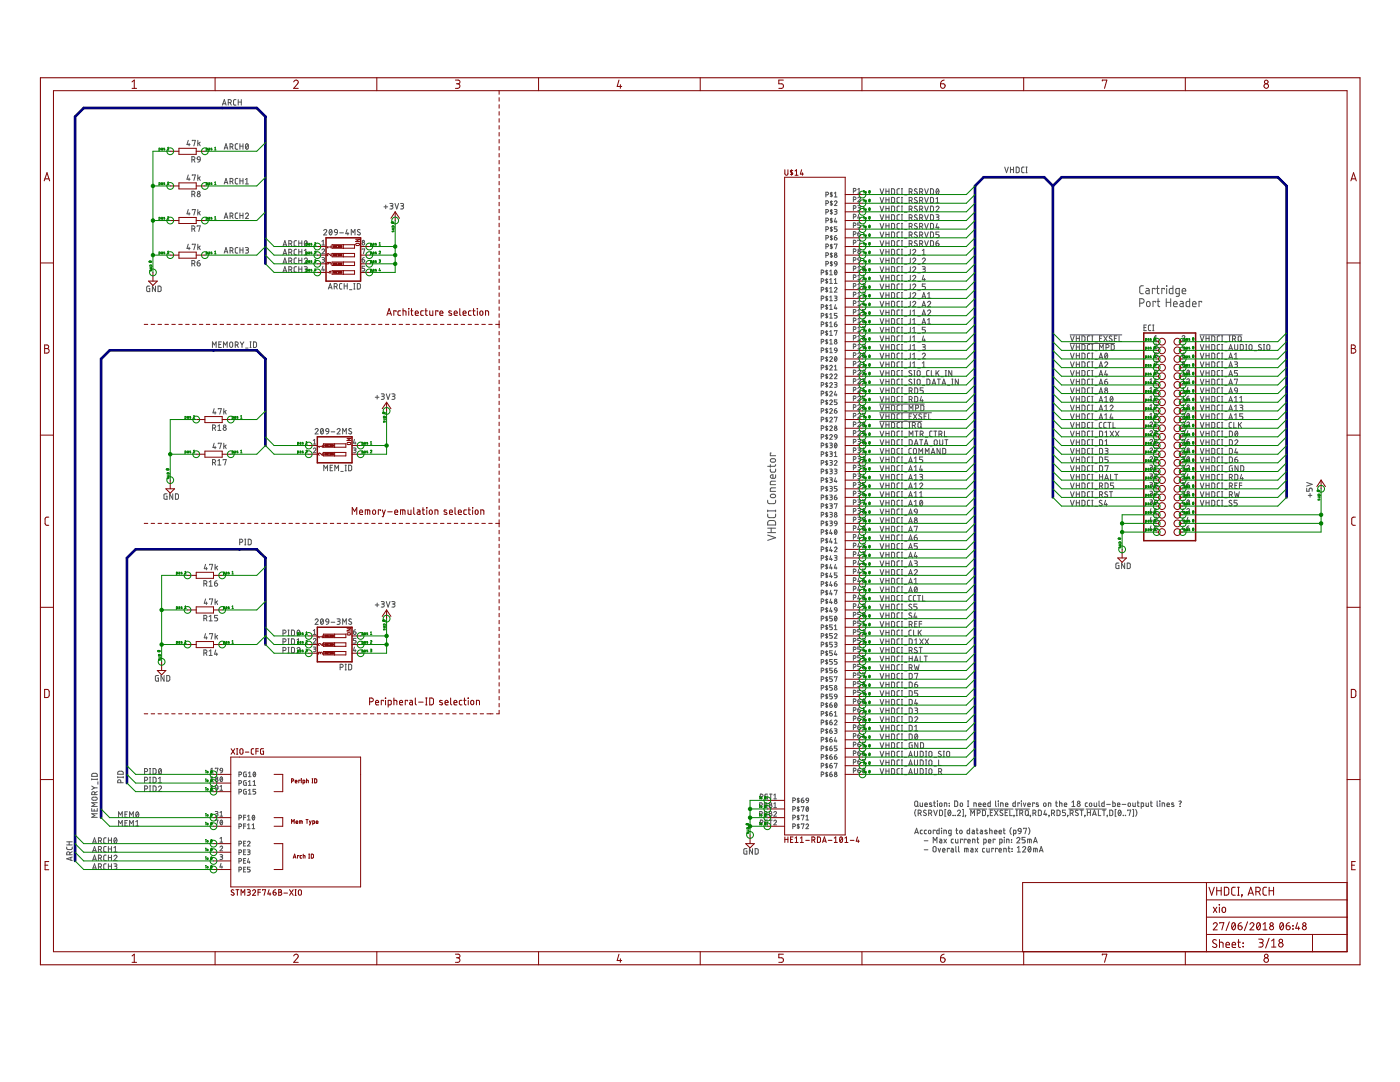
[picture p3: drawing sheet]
<svg xmlns="http://www.w3.org/2000/svg" width="279mm" height="216mm" viewBox="0 0 279 216" stroke-linecap="round" stroke-linejoin="round" font-family="sans-serif">
<g fill="none" stroke="#505050" stroke-width=".2">
<path d="M47.1 19.9h-.3l-.2 .2 .1 .8 .4 .1M47.5 19.9v1.1M48.2 19.9v1.1M37.6 34.9l-.3 .9h.6M37.6 28l-.3 .9h.6M37.7 28.6v.5M37.7 35.5v.5M38.3 38.8l.5-.1v-.4l-.5-.1v1.1M38.3 31.9l.5-.2v-.3l-.5-.1v1.1M38.4 28.1v-.1h.6l-.3 1.1M38.4 35v-.1h.6l-.3 1.1M38.7 38.8l.2 .5"/>
<path d="M38.7 31.9l.2 .5M39.5 31.3h.4l.1 .6-.6-.2zM39.5 28v1.1M39.5 34.9v1.1M39.7 35.5l.3 .5M39.7 28.6l.3 .5M40 31.9l-.2 .4-.3 .1M40 35.3l-.5 .3M40 28.4l-.5 .3M44.4 21l.4-1.1 .3 1.1M44.5 20.7h.5M44.7 29.8l.4-1.1 .4 1.1"/>
<path d="M44.7 36.7l.4-1.1 .4 1.1M44.8 29.5h.6M44.8 36.4h.6M45.6 20.5l.5-.1v-.4l-.5-.1v1.1M45.9 29.3l.5-.1v-.4l-.5-.1v1.1M45.9 36.2l.5-.1v-.4l-.5-.1v1.1M45.9 20.5l.3 .5M46.3 29.3l.2 .5M46.3 36.2l.2 .5M47.5 28.7h-.4l-.2 .2 .1 .7 .5 .2M47.5 35.6h-.4l-.2 .2 .1 .8 .5 .1M47.5 20.4h.7"/>
<path d="M47.9 28.7v1.1M47.9 35.6v1.1M47.9 29.2h.6M47.9 36.1h.6M48.5 28.7v1.1M48.5 35.6v1.1M49 36.7h.6M49 35.8l.3-.2v1.1M49.1 28.8l.2-.1a.6 .6 0 0 1 .3 .6 .6 .6 0 0 1-.4 .5l-.2-.6zM49.5 28.9l-.5 .6M164.8 38.9l.5-.1v-.4h-.5v.9M165.9 38.4v.9"/>
<path d="M166.1 38.5l-.4 .1 .4 .4v.1h-.4M166.5 38.6l.3-.2v.9M166.5 39.3h.5M170.3 38.1l.5-.1v-.3l-.5-.1v.9M170.3 39.8h.5v-.4l-.5-.1v1M171.2 39.5a.26 .26 0 0 1 .4-.2 .26 .26 0 0 1 0 .4l-.4 .6h.5M171.2 37.8l.2-.2v.9M171.2 38.5h.5M175.6 37.7l.4 1.1 .4-1.1M175.6 39.4l.4 1.1 .4-1.1M176.8 38.2h.6M176.8 37.7v1.1"/>
<path d="M176.8 39.4v1.1M176.8 39.9h.6M177.4 37.7v1.1M177.4 39.4v1.1M177.9 37.7l.6 .1v.8l-.1 .2h-.5zM177.9 39.4h.5l.1 .2v.6l-.1 .3h-.5zM179.5 37.7h-.3l-.2 .2 .1 .8 .4 .1M179.5 39.4h-.3l-.2 .2 .1 .8 .4 .1M179.9 38.8h.2M179.9 37.7h.2M179.9 39.4h.2M180 37.7v1.1"/>
<path d="M180 39.4v1.1M180.5 38.9h.5M181.4 38.3l.6-.1v-.4l-.6-.1v1.1M181.8 38.3l.3 .5M183 37.8l-.4-.1-.1 .2 .5 .4a.3 .3 0 0 1-.1 .5 .3 .3 0 0 1-.4-.2M183 39.5l-.4-.1-.1 .2 .5 .5a.32 .32 0 0 1-.2 .4 .32 .32 0 0 1-.3-.2M183.5 38.3l.6-.1v-.4l-.6-.1v1.1M183.9 38.3l.2 .5M184.5 37.7l.4 1.1 .4-1.1M184.5 39.4l.4 1.1 .4-1.1M185.7 37.7l.6 .1v.8l-.2 .2h-.4zM185.7 39.4h.4l.2 .2v.6l-.2 .3h-.4z"/>
<path d="M186.8 39.6l.3-.2v1.1M186.9 37.7h.1a.56 .56 0 0 1 .4 .5 .56 .56 0 0 1-.4 .6l-.2-.6zM187.3 37.9l-.5 .6M200.5 33.3l.4 1.2 .3-1.2M201.7 33.3v1.2M201.7 33.8h.6M202.3 33.3v1.2M202.8 33.3l.6 .2v.8l-.2 .1-.4 .1zM204.4 33.3l-.4 .1-.1 .2v.7l.5 .2M204.7 33.3h.3M204.7 34.5h.3M204.9 33.3v1.2"/>
<path d="M29.9 57.1l-.6 .1v.8l.1 .2h.5v-.6h-.2M31 57.1v1.1l-.6-1.1v1.1M31.5 57.1h.5l.1 .2 .1 .6-.2 .3h-.5zM37.6 48.7l-.3 .9h.6M37.6 41.8l-.3 .9h.6M37.7 42.4v.5M37.7 49.3v.5M38.3 52.6l.5-.1v-.4l-.5-.1v1.1M38.3 45.7l.5-.1v-.4l-.5-.1v1.1M38.4 41.9v-.1h.6l-.3 1.1M38.4 48.8v-.1h.6l-.3 1.1M38.7 52.6l.2 .5"/>
<path d="M38.7 45.7l.2 .5M39.3 52.5h.4a.31 .31 0 0 1 .3 .3 .31 .31 0 0 1-.4 .3 .31 .31 0 0 1-.3-.3zM39.3 45.2v-.1h.7l-.3 1.1M39.5 41.8v1.1M39.5 48.7v1.1M39.7 49.3l.3 .5M39.7 42.4l.3 .5M39.9 52l-.3 .1-.3 .4M40 49.1l-.5 .3M40 42.2l-.5 .3M44.7 43.6l.4-1.1 .4 1.1M44.7 50.5l.4-1.1 .4 1.1"/>
<path d="M44.8 43.3h.6M44.8 50.2h.6M45.9 43.1l.5-.1v-.4l-.5-.1v1.1M45.9 50l.5-.1v-.4l-.5-.1v1.1M46.3 43.1l.2 .5M46.3 50l.2 .5M47.5 42.5h-.4l-.2 .2 .1 .8 .5 .1M47.5 49.4h-.4l-.2 .3 .1 .7 .5 .1M47.9 42.5v1.1M47.9 49.4v1.1M47.9 43h.6M47.9 49.9h.6"/>
<path d="M48.5 42.5v1.1M48.5 49.4v1.1M49 42.7a.3 .3 0 0 1 .4-.2 .3 .3 0 0 1 .1 .5l-.5 .6h.6M49 49.4h.4l.2 .2-.2 .3h-.3M49.3 49.9l.2 .1 .1 .3-.2 .2h-.4M56.5 49.1l.4-1.1 .3 1.1M56.5 50.9l.4-1.2 .3 1.2M56.5 52.6l.4-1.1 .3 1.1M56.5 54.3l.4-1.1 .3 1.1M56.6 48.9h.5M56.6 50.6h.5M56.6 52.3h.5"/>
<path d="M56.6 54h.5M57.6 48.6l.6-.1v-.4l-.6-.1v1.1M57.6 50.4l.6-.2v-.3l-.6-.2v1.2M57.6 52.1l.6-.1v-.4l-.6-.1v1.1M57.6 53.8l.6-.1v-.4l-.6-.1v1.1M58 48.6l.3 .5M58 50.4l.3 .5M58 52.1l.3 .5M58 53.8l.3 .5M59.2 48h-.4l-.1 .3v.7l.5 .1M59.2 49.7l-.4 .1-.1 .2v.7l.5 .2M59.2 51.5h-.4l-.1 .2v.7l.5 .2"/>
<path d="M59.2 53.2h-.4l-.1 .2v.8l.5 .1M59.6 48.5h.6M59.6 52h.6M59.6 48v1.1M59.6 49.7v1.2M59.6 51.5v1.1M59.6 53.2v1.1M59.6 50.2h.6M59.6 53.7h.6M60.2 48v1.1M60.2 49.7v1.2M60.2 51.5v1.1"/>
<path d="M60.2 53.2v1.1M60.7 51.7a.3 .3 0 0 1 .4-.2 .3 .3 0 0 1 .1 .5l-.5 .6h.6M60.7 53.2h.5l.1 .2-.1 .3h-.3M60.7 50.9h.6M60.7 50l.3-.3v1.2M60.9 48.1v-.1a.55 .55 0 0 1 .4 .6 .55 .55 0 0 1-.4 .5l-.2-.5zM61 53.7l.3 .1v.4l-.6 .1M61.3 48.3l-.5 .6M64.2 49.9a.27 .27 0 0 1 .4-.2 .27 .27 0 0 1 .1 .4l-.5 .5h.6M64.2 51.4l.5 .1v.3h-.4M64.2 48.2l.3-.3v1M64.2 48.9h.6"/>
<path d="M64.5 53.1l-.3 .8h.6M64.5 51.8l.2 .1v.4h-.5M64.6 46a.3 .3 0 0 1 .4-.2 .3 .3 0 0 1 .1 .5l-.5 .6h.6M64.6 53.7v.4M65.5 57.7l.4-1.1 .4 1.1M65.6 57.4h.6M65.8 45.8h.1a.55 .55 0 0 1 .4 .5 .55 .55 0 0 1-.4 .6l-.2-.6zM66.2 46l-.5 .6M66.7 57.2l.5-.1v-.4l-.5-.1v1.1M66.8 45.8h.4l.2 .6-.6-.1zM67.1 57.2l.2 .5M67.4 46.4l-.3 .4-.2 .1"/>
<path d="M67.8 46.5h.7M68.2 56.6h-.3l-.1 .2v.7l.4 .2M68.7 57.1h.6M68.7 56.6v1.1M69.3 45.8l-.3 .8h.6M69.3 56.6v1.1M69.4 46.4v.5M69.7 57.8h.5M70.1 46.9v-1.1l.4 .6 .3-.6v1.1M70.6 56.6h.2M70.6 57.7h.2M70.7 56.6v1.1"/>
<path d="M71.3 56.6h.4l.2 .2v.7l-.2 .2h-.4zM71.9 45.9l-.4-.1-.2 .2 .5 .4a.3 .3 0 0 1 0 .5 .3 .3 0 0 1-.5-.2M72.3 51.8h.3a.26 .26 0 0 1 .2 .3 .26 .26 0 0 1-.3 .2 .26 .26 0 0 1-.2-.2zM72.3 49.8v-.1h.5l-.3 .9M72.7 51.4l-.3 .1-.1 .3M72.8 53.1h-.5v.5h.4l.1 .2-.1 .3h-.4M76.6 41.3h.8M77 40.9v.7M77.8 40.6h.5l.1 .2-.1 .3h-.4M78.1 41.1l.3 .2v.3l-.6 .1M78.8 40.6l.4 1.1 .3-1.1M79.9 40.6h.5l.1 .2-.1 .3h-.3"/>
<path d="M80.2 41.1l.3 .1v.3l-.1 .2h-.5M163.9 54.4l.5-.1v-.2l-.1-.2h-.4v.9M163.9 56.1l.5-.1v-.3l-.5-.1v1M163.9 57.9l.5-.1v-.2l-.1-.2-.4-.1v1M163.9 59.6l.5-.1v-.3l-.5-.1v.9M164.8 40.6l.5-.1 .1-.2-.2-.2h-.4v.9M164.8 42.3l.5-.1 .1-.2-.2-.2h-.4v1M164.8 44h.5v-.4l-.5-.1v1M164.8 45.8l.5-.1 .1-.2-.2-.2h-.4v.9M164.8 47.5l.5-.1v-.3l-.5-.1v.9M164.8 49.2l.5-.1 .1-.2-.2-.2h-.4v1M164.8 51l.5-.1v-.4l-.5-.1v1"/>
<path d="M164.8 52.7l.5-.1v-.3l-.5-.1v.9M165 53.9v.9M165 55.6v1M165 57.3v1M165 59.1v.9M165.2 54l-.4 .1 .4 .4-.1 .2h-.3M165.2 55.8l-.3-.1-.1 .1 .4 .4-.1 .2h-.3M165.2 57.5l-.3-.1-.1 .2 .4 .4-.1 .1h-.3M165.2 59.2l-.4 .1 .4 .4-.1 .2h-.3M165.6 54.1l.2-.2v.9M165.6 55.8l.2-.2v1M165.6 57.6l.2-.3v1"/>
<path d="M165.6 59.3l.2-.2v.9M165.6 54.8h.5M165.6 56.6h.5M165.6 58.3h.5M165.9 40.1v.9M165.9 41.8v1M165.9 43.5v1M165.9 45.3v.9M165.9 47v.9M165.9 48.7v1M165.9 50.4v1M165.9 52.2v.9"/>
<path d="M166.1 40.2h-.3l-.1 .1 .4 .4v.2h-.4M166.1 42h-.4l.4 .4v.2h-.4M166.1 43.7l-.3-.1-.1 .2 .4 .4v.1h-.4M166.1 45.4l-.4 .1 .4 .4v.2l-.4-.1M166.1 47.1l-.4 .1 .4 .4v.2h-.4M166.1 48.9l-.3-.1-.1 .1 .4 .4v.2h-.4M166.1 50.6l-.4 .1 .4 .4v.1h-.4M166.1 52.3h-.3l-.1 .1 .4 .4v.2h-.4M166.5 40.3a.26 .26 0 0 1 .4-.2 .26 .26 0 0 1 .1 .4l-.5 .5h.5M166.5 41.8l.5 .1v.2l-.4 .1M166.5 47.4h.3a.27 .27 0 0 1 .3 .3 .27 .27 0 0 1-.3 .2 .27 .27 0 0 1-.3-.2zM166.5 57.6a.26 .26 0 0 1 .4-.2 .26 .26 0 0 1 .1 .4l-.5 .5h.5"/>
<path d="M166.5 59.1l.5 .1v.2l-.4 .1M166.5 55.8l.3-.2v1M166.5 48.8v-.1h.5l-.2 1M166.5 56.6h.5M166.5 52.3l.4-.1 .1 .5h-.4zM166.7 53.9a.44 .44 0 0 1 .3 .5 .44 .44 0 0 1-.3 .4l-.2-.4zM166.7 43.5l-.2 .8h.5M166.8 42.2l.2 .1v.2l-.1 .2-.4 .1M166.8 59.5l.2 .1v.2l-.1 .2h-.4M166.9 44v.5M166.9 47l-.3 .1-.1 .3M167 54.1l-.4 .5"/>
<path d="M167 45.3h-.5v.4h.4l.1 .2-.1 .3h-.4M167 52.7l-.1 .3-.3 .1M170.3 41.6l.5-.1v-.2l-.1-.2-.4-.1v1M170.3 43.3l.5-.1v-.3l-.5-.1v.9M170.3 45l.5-.1v-.2l-.1-.2h-.4v.9M170.3 46.8l.5-.1v-.4l-.5-.1v1M170.3 48.5l.5-.1v-.2l-.1-.2-.4-.1v1M170.3 50.2l.5-.1v-.2l-.1-.2h-.4v.9M170.3 51.9l.5-.1v-.3l-.5-.1v.9M170.3 53.7l.5-.1v-.3l-.1-.2h-.4v1M170.3 55.4l.5-.1v-.4h-.5v.9M170.3 57.1l.5-.1v-.2l-.1-.2h-.4v.9"/>
<path d="M170.3 58.8l.5-.1v-.3l-.5-.1v1M171.2 41l.5 .1-.1 .3-.3 .1M171.2 46.7h.3a.26 .26 0 0 1 .2 .2 .26 .26 0 0 1-.3 .3 .26 .26 0 0 1-.2-.3zM171.2 51.7l.1 .2h.4M171.2 51.7l.1-.2h.3l.1 .4M171.2 53.3l.2-.2v1M171.2 55.1l.2-.2v.9M171.2 56.8l.2-.2v.9M171.2 58.5l.2-.2v1M171.2 48v-.1h.5l-.3 1M171.2 51.7h.1M171.2 54.1h.5"/>
<path d="M171.2 55.8h.5M171.2 57.5h.5M171.2 59.3h.5M171.4 42.8l-.2 .7h.5M171.4 41.5l.3 .3-.1 .2h-.4M171.6 43.3v.4M171.6 46.2l-.3 .2-.1 .3M171.7 44.5h-.5v.4h.4l.1 .2-.1 .3h-.4M171.7 51.9l-.1 .3-.3 .1M172.1 56.8a.26 .26 0 0 1 .4-.2 .26 .26 0 0 1 .1 .4l-.5 .5h.6M172.1 58.3l.5 .1v.2l-.4 .1M172.1 55.8h.6"/>
<path d="M172.1 55.1l.3-.2v.9M172.3 53.2a.44 .44 0 0 1 .4 .4 .44 .44 0 0 1-.4 .4l-.2-.4zM172.4 58.7l.2 .1 .1 .3-.2 .1-.4 .1M172.6 53.3l-.4 .6M175.6 41.1l.4 1.1 .4-1.1M175.6 42.8l.4 1.1 .4-1.1M175.6 44.6l.4 1.1 .4-1.1M175.6 46.3l.4 1.1 .4-1.1M175.6 48l.4 1.1 .4-1.1M175.6 49.7l.4 1.2 .4-1.2M175.6 51.5l.4 1.1 .4-1.1M175.6 53.2l.4 1.1 .4-1.1"/>
<path d="M175.6 54.9l.4 1.1 .4-1.1M175.6 56.7l.4 1.1 .4-1.1M175.6 58.4l.4 1.1 .4-1.1M176.8 57.1h.6M176.8 43.3h.6M176.8 48.5h.6M176.8 52h.6M176.8 45.1h.6M176.8 50.2h.6M176.8 53.7h.6M176.8 41.1v1.1M176.8 42.8v1.1"/>
<path d="M176.8 44.6v1.1M176.8 46.3v1.1M176.8 48v1.1M176.8 49.7v1.2M176.8 51.5v1.1M176.8 53.2v1.1M176.8 54.9v1.1M176.8 56.7v1.1M176.8 58.4v1.1M176.8 41.6h.6M176.8 46.8h.6M176.8 55.4h.6"/>
<path d="M176.8 58.9h.6M177.4 41.1v1.1M177.4 42.8v1.1M177.4 44.6v1.1M177.4 46.3v1.1M177.4 48v1.1M177.4 49.7v1.2M177.4 51.5v1.1M177.4 53.2v1.1M177.4 54.9v1.1M177.4 56.7v1.1M177.4 58.4v1.1"/>
<path d="M177.9 41.1h.5l.1 .2v.7l-.1 .2h-.5zM177.9 42.8l.5 .1 .1 .1v.6l-.1 .3h-.5zM177.9 44.6h.5l.1 .2v.7l-.1 .2h-.5zM177.9 46.3h.5l.1 .2v.7l-.3 .2h-.3zM177.9 48h.5l.1 .2v.6l-.1 .3h-.5zM177.9 49.7l.6 .2v.8l-.1 .1-.5 .1zM177.9 51.5h.5l.1 .2v.6l-.1 .3h-.5zM177.9 53.2h.5l.1 .2v.7l-.1 .2h-.5zM177.9 54.9h.5l.1 .2v.6l-.1 .3h-.5zM177.9 56.7h.5l.1 .2v.6l-.1 .2-.5 .1zM177.9 58.4l.6 .2v.7l-.1 .2h-.5zM179.5 41.1h-.3l-.2 .3v.7l.5 .1"/>
<path d="M179.5 42.8l-.3 .1-.2 .2 .1 .8h.4M179.5 44.6h-.3l-.2 .2 .1 .8 .4 .1M179.5 46.3h-.3l-.2 .2 .1 .8 .4 .1M179.5 48h-.3l-.2 .3 .1 .8h.4M179.5 49.7l-.3 .1-.2 .2v.7l.5 .2M179.5 51.5h-.3l-.2 .2 .1 .8 .4 .1M179.5 53.2h-.3l-.2 .2v.8l.5 .1M179.5 54.9l-.3 .1-.2 .2 .1 .8h.4M179.5 56.7h-.3l-.2 .2 .1 .8 .4 .1M179.5 58.4h-.3l-.2 .2 .1 .8 .4 .1M179.9 42.2h.2M179.9 45.7h.2"/>
<path d="M179.9 47.4h.2M179.9 59.5h.2M179.9 52.6h.2M179.9 48h.2M179.9 49.1h.2M179.9 49.7h.2M179.9 50.9h.2M179.9 51.5h.2M179.9 53.2h.2M179.9 54.3h.2M179.9 40.5h.2M179.9 41.1h.2"/>
<path d="M179.9 42.8h.2M179.9 43.9h.2M179.9 44.6h.2M179.9 46.3h.2M179.9 54.9h.2M179.9 56h.2M179.9 56.7h.2M179.9 57.8h.2M179.9 58.4h.2M180 41.1v1.1M180 42.8v1.1M180 44.6v1.1"/>
<path d="M180 46.3v1.1M180 48v1.1M180 49.7v1.2M180 51.5v1.1M180 53.2v1.1M180 54.9v1.1M180 56.7v1.1M180 58.4v1.1M180.5 59.6h.5M180.5 40.6h.5M180.5 44.1h.5M180.5 45.8h.5"/>
<path d="M180.5 47.5h.5M180.5 49.3h.5M180.5 51h.5M180.5 52.7h.5M180.5 54.4h.5M180.5 57.9h.5M180.5 42.4h.5M180.5 56.2h.5M181.4 40l.6-.1v-.4l-.6-.1v1.1M181.4 41.7l.6-.1v-.4l-.6-.1v1.1M181.4 43.5l.6-.2v-.3l-.6-.2v1.1M181.4 45.2l.6-.1v-.4l-.6-.1v1.1"/>
<path d="M181.4 46.9l.6-.1v-.4l-.6-.1v1.1M181.4 48.6l.6-.1v-.4l-.6-.1v1.1M181.7 49.7v1l-.4 .2M181.7 51.5v.9l-.4 .2M181.7 53.2v1l-.4 .1M181.7 54.9v1l-.4 .1M181.7 56.7v.9l-.4 .2M181.7 58.4v.9l-.4 .2M181.8 40l.3 .5M181.8 41.7l.3 .5M181.8 43.5l.3 .4M181.8 45.2l.3 .5"/>
<path d="M181.8 46.9l.3 .5M181.8 48.6l.3 .5M182.1 50a.31 .31 0 0 1 .5-.2 .31 .31 0 0 1 .1 .4l-.6 .7h.7M182.1 51.7a.3 .3 0 0 1 .5-.2 .3 .3 0 0 1 .1 .5l-.6 .6h.7M182.1 53.4a.3 .3 0 0 1 .5-.2 .3 .3 0 0 1 .1 .5l-.6 .6h.7M182.1 55.2a.3 .3 0 0 1 .5-.3 .3 .3 0 0 1 .1 .5l-.6 .6h.7M182.1 56.9a.3 .3 0 0 1 .5-.2 .3 .3 0 0 1 .1 .4l-.6 .7h.7M182.1 58.6a.31 .31 0 0 1 .5-.2 .31 .31 0 0 1 .1 .5l-.6 .6h.7M183 41.2l-.4-.1-.1 .3 .5 .4a.31 .31 0 0 1-.1 .4 .31 .31 0 0 1-.4-.1M183 42.9h-.4l-.1 .2 .5 .5a.32 .32 0 0 1-.2 .4 .32 .32 0 0 1-.3-.2M183 44.7l-.4-.1-.1 .2 .5 .5a.32 .32 0 0 1-.2 .4 .32 .32 0 0 1-.3-.2M183 46.4l-.4-.1-.1 .2 .5 .4a.3 .3 0 0 1-.1 .5 .3 .3 0 0 1-.4-.2"/>
<path d="M183 48.1l-.4-.1-.1 .3 .5 .5a.32 .32 0 0 1-.2 .3 .32 .32 0 0 1-.3-.1M183.2 59.6h.5M183.2 51h.5M183.2 52.7h.5M183.2 54.4h.5M183.2 57.9h.5M183.2 56.2h.5M183.5 40l.6-.1v-.4l-.6-.1v1.1M183.5 41.7l.6-.1v-.4l-.6-.1v1.1M183.5 43.5l.6-.2v-.3l-.6-.2v1.1M183.5 45.2l.6-.1v-.4l-.6-.1v1.1M183.5 46.9l.6-.1v-.4l-.6-.1v1.1"/>
<path d="M183.5 48.6l.6-.1v-.4l-.6-.1v1.1M183.9 40l.2 .5M183.9 41.7l.2 .5M183.9 43.5l.2 .4M183.9 45.2l.2 .5M183.9 46.9l.2 .5M183.9 48.6l.2 .5M184 59.5l.4-1.1 .3 1.1M184.1 51.7a.3 .3 0 0 1 .4-.2 .3 .3 0 0 1 .1 .5l-.5 .6h.6M184.1 53.2h.4l.2 .2-.2 .3h-.3M184.1 50.9h.6M184.1 50l.3-.3v1.2"/>
<path d="M184.1 59.2h.5M184.3 54.9l-.2 .9h.6M184.4 53.7l.2 .1v.4l-.5 .1M184.5 55.5v.5M184.5 41.1l.4 1.1 .4-1.1M184.5 42.8l.4 1.1 .4-1.1M184.5 44.6l.4 1.1 .4-1.1M184.5 46.3l.4 1.1 .4-1.1M184.5 48l.4 1.1 .4-1.1M184.7 56.7h-.6v.4h.3a.31 .31 0 0 1 .3 .4 .31 .31 0 0 1-.3 .3h-.3M185.1 59.5h.6M185.1 58.6l.3-.2v1.1"/>
<path d="M185.7 41.1h.4l.2 .2v.7l-.2 .2h-.4zM185.7 42.8l.4 .1 .2 .1v.6l-.2 .3h-.4zM185.7 44.6h.4l.2 .2v.7l-.2 .2h-.4zM185.7 46.3h.4l.2 .2v.7l-.3 .2h-.3zM185.7 48h.4l.2 .2v.6l-.2 .3h-.4zM186.8 41.4a.3 .3 0 0 1 .4-.3 .3 .3 0 0 1 .1 .5l-.5 .6h.6M186.8 42.8l.5 .1 .1 .1-.1 .3h-.4M186.8 48.5h.4a.3 .3 0 0 1 .2 .3 .3 .3 0 0 1-.3 .3 .3 .3 0 0 1-.3-.3zM186.8 40.5h.6M187 44.6l-.2 .8h.6M187.1 43.3l.2 .2 .1 .2-.2 .2h-.4M187.2 45.2v.5"/>
<path d="M187.3 48a.47 .47 0 0 0-.5 .5M187.4 46.3h-.6v.5h.4a.31 .31 0 0 1 .2 .3 .31 .31 0 0 1-.2 .3h-.4M228.2 57h-.5l-.2 .4v1l.2 .2h.5M228.7 57.6h.5l.1 .2v.8h-.5l-.2-.2 .1-.3 .6-.1M230.5 57.7v-.1h-.5v1M230.8 57.6h.5M231 57v1.4l.3 .2M231.1 59.6v1.4l.4 .2M232.4 57.7v-.1h-.5v1M232.7 59.6v1.6M232.8 57l.1 .1zM232.8 57.6v1"/>
<path d="M233.6 59.6v1.6M234.1 57v1.6h-.6l-.1-.3v-.6l.1-.1h.6M235.4 58.6l-.7-.1v-.7l.1-.2h.6v1.3l-.2 .2h-.5M235.9 58.1h.7a.38 .38 0 0 0-.2-.5 .38 .38 0 0 0-.5 .3l.1 .6 .6 .1M237.4 59.6v1.6l-.6-.1-.1-.8 .2-.1 .5-.1M42.4 69.3v-1.1l.4 .6 .3-.6v1.1M43.7 68.7h.3M44.2 68.2h-.5v1.1h.5M44.6 69.3v-1.1l.4 .6 .3-.6v1.1M46 68.3l.2-.1 .2 .2v.8l-.2 .1h-.2l-.2-.3zM46.9 68.8l.6-.1v-.4l-.6-.1v1.1M47.3 68.8l.3 .5"/>
<path d="M47.9 68.2l.4 .5M48.3 68.7v.6M48.7 68.2l-.4 .5M49 69.4h.5M49.9 68.2h.2M49.9 69.3h.2M50 68.2v1.1M50.6 68.2l.6 .2v.8l-.2 .1h-.4zM74.9 79.3h.7M75.3 78.9v.7M76.1 78.6h.5l.1 .2-.1 .3h-.4M76.4 79.1l.2 .1 .1 .3-.2 .2h-.4"/>
<path d="M77.1 78.6l.3 1.1 .4-1.1M78.2 78.6h.5l.1 .2v.2l-.5 .1M78.5 79.1l.3 .2v.3l-.6 .1M163.9 61.3l.5-.1v-.2l-.1-.2h-.4v.9M163.9 63.1l.5-.2v-.3l-.5-.1v1M163.9 64.8l.5-.1v-.4l-.5-.1v1M163.9 66.5l.5-.1v-.2l-.1-.2h-.4v.9M163.9 68.2l.5-.1v-.3l-.5-.1v.9M163.9 70l.5-.2v-.2l-.1-.2h-.4v1M163.9 71.7l.5-.1v-.4h-.5v.9M163.9 73.4l.5-.1v-.3l-.5-.1v.9M163.9 75.1l.5-.1v-.2l-.1-.2h-.4v1"/>
<path d="M163.9 76.9l.5-.1v-.4l-.5-.1v1M163.9 78.6l.5-.1v-.2l-.1-.2h-.4v.9M165 60.8v.9M165 62.5v1M165 64.2v1M165 66v.9M165 67.7v.9M165 69.4v1M165 71.2v.9M165 72.9v.9M165 74.6v1M165 76.3v1"/>
<path d="M165 78.1v.9M165 79.8v.9M165.2 61l-.3-.1-.1 .1 .4 .4-.1 .2h-.3M165.2 62.7l-.4 .1 .4 .3-.1 .2h-.3M165.2 64.4l-.3-.1-.1 .2 .4 .4-.1 .1h-.3M165.2 66.1l-.4 .1 .4 .4-.1 .2h-.3M165.2 67.9h-.4l.4 .4-.1 .2h-.3M165.2 69.6l-.3-.1-.1 .2 .4 .4-.1 .1h-.3M165.2 71.3l-.4 .1 .4 .4-.1 .2-.3-.1M165.2 73h-.3l-.1 .1 .4 .4-.1 .2h-.3M165.2 74.8h-.4l.4 .4-.1 .2h-.3M165.2 76.5l-.3-.1-.1 .2 .4 .4-.1 .1h-.3"/>
<path d="M165.2 78.2l-.4 .1 .4 .4-.1 .2-.3-.1M165.2 79.9l-.4 .1 .4 .4-.1 .2h-.3M165.6 71.4a.26 .26 0 0 1 .4-.2 .26 .26 0 0 1 0 .4l-.4 .5h.5M165.6 73.1a.26 .26 0 0 1 .4-.2 .26 .26 0 0 1 0 .4l-.4 .5h.5M165.6 74.8a.26 .26 0 0 1 .4-.2 .26 .26 0 0 1 0 .4l-.4 .6h.5M165.6 76.5a.26 .26 0 0 1 .4-.2 .26 .26 0 0 1 0 .5l-.4 .5h.5M165.6 78.3a.26 .26 0 0 1 .4-.2 .26 .26 0 0 1 0 .4l-.4 .5h.5M165.6 61l.2-.2v.9M165.6 62.7l.2-.2v1M165.6 64.5l.2-.3v1M165.6 66.2l.2-.2v.9M165.6 67.9l.2-.2v.9"/>
<path d="M165.6 69.6l.2-.2v1M165.6 60h.5M165.6 61.7h.5M165.6 63.5h.5M165.6 65.2h.5M165.6 66.9h.5M165.6 68.6h.5M165.6 70.4h.5M166.5 64.7h.3a.27 .27 0 0 1 .3 .3 .27 .27 0 0 1-.3 .2 .27 .27 0 0 1-.3-.3zM166.5 74.8a.26 .26 0 0 1 .4-.2 .26 .26 0 0 1 .1 .4l-.5 .6h.5M166.5 76.3l.5 .1-.1 .3-.3 .1M166.5 73.1l.3-.2v.9"/>
<path d="M166.5 66.1v-.1h.5l-.2 .9M166.5 73.8h.5M166.6 69.5l.2-.1 .2 .2v.4l-.5-.2zM166.7 71.2a.45 .45 0 0 1 .3 .4 .45 .45 0 0 1-.3 .5l-.2-.5zM166.7 60.8l-.2 .7h.5M166.7 78.1l-.2 .7h.5M166.8 76.8l.2 .3-.1 .2h-.4M166.9 61.3v.4M166.9 78.6v.4M166.9 64.2l-.3 .2-.1 .3M167 71.4l-.4 .5M167 62.5h-.5v.4l.4 .1 .1 .2-.1 .2-.4 .1"/>
<path d="M167 70l-.1 .3-.3 .1M167 79.8h-.5v.4h.4l.1 .2-.1 .3h-.4M170.3 60.6l.5-.1v-.4l-.5-.1v1M170.3 62.3l.5-.1v-.2l-.1-.2h-.4v.9M170.3 64l.5-.1v-.3l-.5-.1v.9M170.3 65.7l.5-.1v-.2l-.1-.2h-.4v1M170.3 67.5l.5-.1v-.4h-.5v.9M170.3 69.2l.5-.1v-.2l-.1-.2h-.4v.9M170.3 70.9l.5-.1v-.3l-.5-.1v1M170.3 72.6h.5v-.4l-.5-.1v1M170.3 74.4l.5-.1v-.2l-.1-.2h-.4v.9M170.3 76.1l.5-.1v-.3l-.5-.1v.9"/>
<path d="M170.3 77.8l.5-.1v-.2l-.1-.2h-.4v1M170.3 79.6l.5-.1v-.4l-.5-.1v1M171.2 70.6a.26 .26 0 0 1 .4-.2 .26 .26 0 0 1 0 .4l-.4 .6h.5M171.2 72.3a.26 .26 0 0 1 .4-.2 .26 .26 0 0 1 0 .4l-.4 .6h.5M171.2 74.1a.26 .26 0 0 1 .4-.2 .26 .26 0 0 1 0 .4l-.4 .5h.5M171.2 75.8a.26 .26 0 0 1 .4-.2 .26 .26 0 0 1 0 .4l-.4 .5h.5M171.2 77.5a.26 .26 0 0 1 .4-.2 .26 .26 0 0 1 0 .4l-.4 .6h.5M171.2 79.2a.26 .26 0 0 1 .4-.2 .26 .26 0 0 1 0 .5l-.4 .5h.5M171.2 60.2l.2-.2v1M171.2 62l.2-.2v.9M171.2 63.7l.2-.2v.9M171.2 65.4l.2-.2v1"/>
<path d="M171.2 67.2l.2-.2v.9M171.2 68.9l.2-.2v.9M171.2 61h.5M171.2 62.7h.5M171.2 64.4h.5M171.2 66.2h.5M171.2 67.9h.5M171.2 69.6h.5M172.1 63.9h.3a.27 .27 0 0 1 .3 .3 .27 .27 0 0 1-.3 .2 .27 .27 0 0 1-.3-.2zM172.1 74.1a.26 .26 0 0 1 .4-.2 .26 .26 0 0 1 .1 .4l-.5 .5h.6M172.1 75.6l.5 .1v.3h-.4M172.1 72.3l.3-.2v1"/>
<path d="M172.1 65.3v-.1h.6l-.3 1M172.1 73.1h.6M172.1 68.8l.5-.1 .1 .5h-.5zM172.3 70.4a.44 .44 0 0 1 .4 .5 .44 .44 0 0 1-.4 .4l-.2-.4zM172.3 60l-.2 .8h.6M172.3 77.3l-.2 .7h.6M172.4 76l.3 .3-.2 .2h-.4M172.5 60.6v.4M172.5 77.8v.5M172.6 63.5l-.3 .1-.2 .3M172.6 70.6l-.4 .5M172.7 61.8h-.6v.4h.5l.1 .2-.1 .3h-.5"/>
<path d="M172.7 69.2l-.2 .3-.3 .1M172.7 79h-.6v.5h.5l.1 .2-.1 .2-.5 .1M175.6 60.1l.4 1.1 .4-1.1M175.6 61.8l.4 1.1 .4-1.1M175.6 63.6l.4 1.1 .4-1.1M175.6 65.3l.4 1.1 .4-1.1M175.6 67l.4 1.1 .4-1.1M175.6 68.7l.4 1.1 .4-1.1M175.6 70.5l.4 1.1 .4-1.1M175.6 72.2l.4 1.1 .4-1.1M175.6 73.9l.4 1.1 .4-1.1M175.6 75.6l.4 1.2 .4-1.2"/>
<path d="M175.6 77.4l.4 1.1 .4-1.1M175.6 79.1l.4 1.1 .4-1.1M176.8 62.3h.6M176.8 71h.6M176.8 60.1v1.1M176.8 61.8v1.1M176.8 63.6v1.1M176.8 65.3v1.1M176.8 67v1.1M176.8 68.7v1.1M176.8 70.5v1.1M176.8 72.2v1.1"/>
<path d="M176.8 73.9v1.1M176.8 75.6v1.2M176.8 77.4v1.1M176.8 79.1v1.1M176.8 60.6h.6M176.8 64.1h.6M176.8 65.8h.6M176.8 67.5h.6M176.8 69.2h.6M176.8 72.7h.6M176.8 74.4h.6M176.8 76.1h.6"/>
<path d="M176.8 77.9h.6M176.8 79.6h.6M177.4 60.1v1.1M177.4 61.8v1.1M177.4 63.6v1.1M177.4 65.3v1.1M177.4 67v1.1M177.4 68.7v1.1M177.4 70.5v1.1M177.4 72.2v1.1M177.4 73.9v1.1M177.4 75.6v1.2"/>
<path d="M177.4 77.4v1.1M177.4 79.1v1.1M177.9 60.1h.5l.1 .2v.6l-.1 .3h-.5zM177.9 61.8l.5 .1 .1 .1v.8l-.1 .1h-.5zM177.9 63.6h.5l.1 .2v.6l-.1 .2-.5 .1zM177.9 65.3h.5l.1 .2v.7l-.1 .2h-.5zM177.9 67h.5l.1 .2v.7l-.3 .2h-.3zM177.9 68.7l.5 .1 .1 .1v.7l-.1 .2h-.5zM177.9 70.5l.6 .2v.7l-.1 .2h-.5zM177.9 72.2h.5l.1 .2v.6l-.1 .3h-.5zM177.9 73.9l.5 .1 .1 .1v.7l-.1 .2h-.5zM177.9 75.6l.5 .1 .1 .1v.7l-.1 .2-.5 .1z"/>
<path d="M177.9 77.4h.5l.1 .2v.7l-.1 .2h-.5zM177.9 79.1h.5l.1 .2v.7l-.3 .2h-.3zM179.5 60.1l-.3 .1-.2 .2 .1 .8h.4M179.5 61.8l-.3 .1-.2 .2v.7l.5 .1M179.5 63.6h-.3l-.2 .2 .1 .8 .4 .1M179.5 65.3h-.3l-.2 .2 .1 .8 .4 .1M179.5 67l-.3 .1-.2 .2 .1 .8h.4M179.5 68.7l-.3 .1-.2 .2 .1 .8h.4M179.5 70.5h-.3l-.2 .2v.7l.5 .2M179.5 72.2h-.3l-.2 .3 .1 .7 .4 .1M179.5 73.9l-.3 .1-.2 .2v.7l.5 .1M179.5 75.6l-.3 .1-.2 .2 .1 .8 .4 .1"/>
<path d="M179.5 77.4h-.3l-.2 .2 .1 .8 .4 .1M179.5 79.1h-.3l-.2 .3 .1 .7 .4 .1M179.9 60.1h.2M179.9 79.1h.2M179.9 62.9h.2M179.9 64.7h.2M179.9 76.8h.2M179.9 68.7h.2M179.9 61.2h.2M179.9 61.8h.2M179.9 63.6h.2M179.9 65.3h.2"/>
<path d="M179.9 66.4h.2M179.9 67h.2M179.9 68.1h.2M179.9 69.8h.2M179.9 70.5h.2M179.9 71.6h.2M179.9 72.2h.2M179.9 73.3h.2M179.9 73.9h.2M179.9 75h.2M179.9 75.6h.2M179.9 77.4h.2"/>
<path d="M179.9 78.5h.2M180 60.1v1.1M180 61.8v1.1M180 63.6v1.1M180 65.3v1.1M180 67v1.1M180 68.7v1.1M180 70.5v1.1M180 72.2v1.1M180 73.9v1.1M180 75.6v1.2M180 77.4v1.1"/>
<path d="M180 79.1v1.1M180.5 61.3h.5M180.5 63.1h.5M180.5 66.5h.5M180.5 71.7h.5M180.5 75.2h.5M180.5 64.8h.5M180.5 68.2h.5M180.5 70h.5M180.5 73.4h.5M180.5 76.9h.5M180.5 78.6h.5"/>
<path d="M181.4 78l.6-.1v-.4l-.6-.1v1.1M181.4 79.7l.6-.1v-.4l-.6-.1v1.1M181.7 60.1v1l-.4 .1M181.7 61.8v1l-.4 .1M181.7 63.6v.9l-.4 .2M181.7 65.3v1l-.4 .1M181.7 67v1l-.4 .1M181.7 68.7v1l-.4 .1M181.7 70.5v.9l-.4 .2M181.7 72.2v1l-.4 .1M181.8 78l.3 .5M181.8 79.7l.3 .5"/>
<path d="M181.9 74h-.4l-.1 .2 .5 .4a.3 .3 0 0 1-.1 .4 .3 .3 0 0 1-.4-.1M181.9 75.8l-.4-.1-.1 .2 .5 .4a.27 .27 0 0 1 0 .4 .27 .27 0 0 1-.4 0l-.1-.1M182.1 60.4a.3 .3 0 0 1 .5-.3 .3 .3 0 0 1 .1 .5l-.6 .6h.7M182.1 62.9h.7M182.1 64.7h.7M182.1 62.1l.4-.3v1.1M182.1 63.8l.4-.2v1.1M182.1 65.5l.4-.2v1.1M182.1 67.3l.4-.3v1.1M182.1 69l.4-.3v1.1M182.1 70.7l.4-.2v1.1M182.1 72.5l.4-.3v1.1"/>
<path d="M182.1 66.4h.7M182.1 68.1h.7M182.1 69.8h.7M182.1 71.6h.7M182.1 73.3h.7M182.4 76.8h.2M182.4 73.9h.2M182.4 75h.2M182.4 75.6h.2M182.5 73.9v1.1M182.5 75.6v1.2M182.5 77.4h.5l.1 .2v.7l-.1 .2h-.5z"/>
<path d="M182.5 79.1h.5l.1 .2v.7l-.3 .2h-.3zM183.2 74l.2-.1 .2 .2v.8l-.2 .1h-.2l-.2-.3zM183.2 75.7l.4 .1v.8l-.2 .2-.2-.1-.2-.2zM183.2 61.3h.5M183.2 63.1h.5M183.2 66.5h.5M183.2 71.7h.5M183.2 64.8h.5M183.2 68.2h.5M183.2 70h.5M183.2 73.4h.5M183.9 79.1l-.3 .9h.7"/>
<path d="M184 61.2l.4-1.1 .3 1.1M184 62.9l.4-1.1 .3 1.1M184 64.7l.4-1.1 .3 1.1M184 75.2h.5M184 76.9h.5M184.1 68.7l.4 .1 .2 .1-.2 .3h-.3M184.1 70.7a.3 .3 0 0 1 .4-.2 .3 .3 0 0 1 .1 .5l-.5 .6h.6M184.1 72.5l.3-.3v1.1M184.1 79.7v.5M184.1 73.3h.6M184.1 64.4h.5M184.1 60.9h.5"/>
<path d="M184.1 62.7h.5M184.3 77.4h-.7v.5h.4a.31 .31 0 0 1 .3 .3 .31 .31 0 0 1-.3 .3h-.4M184.3 67l-.2 .9h.6M184.4 69.2l.2 .2v.3l-.5 .1M184.5 67.6v.5M184.7 65.3h-.6v.5h.3a.31 .31 0 0 1 .3 .3 .31 .31 0 0 1-.3 .3h-.3M185 75.6l.4 .1 .2 .1v.7l-.2 .2-.4 .1zM185.1 60.4a.3 .3 0 0 1 .4-.3 .3 .3 0 0 1 .2 .5l-.6 .6h.6M185.1 62.1a.3 .3 0 0 1 .5-.2 .3 .3 0 0 1 .1 .4l-.6 .6h.6M185.1 64.7h.6M185.1 63.8l.3-.2v1.1M185.4 73.9l-.3 .1-.2 .2 .1 .7 .4 .1"/>
<path d="M185.9 73.9v1.1h.5M186 76.8l.4-1.2 .4 1.2M186.1 76.5h.6M186.8 73.9v1.1M187 74.4l.4 .6M187.1 75.6h.6M187.4 75.6v1.2M187.4 73.9l-.6 .7M187.8 75.2h.5M188 76.8l.4-1.2 .3 1.2M188.1 76.5h.5M188.6 73.9h.3"/>
<path d="M188.6 75h.3M188.8 73.9v1.1M189.1 76.9h.5M189.9 76.8h.3M189.9 73.9v1.1l-.6-1.1v1.1M189.9 75.6h.3M190.1 75.6v1.2M191.3 75.6v1.2l-.7-1.2v1.2M213.6 68.5h8.8M213.6 66.8h10.3M213.6 68.7l.4 1.1 .4-1.1M213.6 67l.4 1.1 .4-1.1"/>
<path d="M213.6 79.1l.4 1.1 .4-1.1M213.6 77.4l.4 1.1 .4-1.1M213.6 75.6l.4 1.2 .4-1.2M213.6 73.9l.4 1.1 .4-1.1M213.6 72.2l.4 1.1 .4-1.1M213.6 70.5l.4 1.1 .4-1.1M214.8 71h.6M214.8 67.5h.6M214.8 69.2h.6M214.8 72.7h.6M214.8 74.4h.6M214.8 76.1h.6"/>
<path d="M214.8 77.9h.6M214.8 67v1.1M214.8 68.7v1.1M214.8 70.5v1.1M214.8 72.2v1.1M214.8 73.9v1.1M214.8 75.6v1.2M214.8 77.4v1.1M214.8 79.1v1.1M214.8 79.6h.6M215.4 67v1.1M215.4 68.7v1.1"/>
<path d="M215.4 70.5v1.1M215.4 72.2v1.1M215.4 73.9v1.1M215.4 75.6v1.2M215.4 77.4v1.1M215.4 79.1v1.1M215.9 68.7l.4 .1 .2 .1v.7l-.2 .2h-.4zM215.9 67h.4l.2 .2v.7l-.3 .2h-.3zM215.9 79.1h.4l.2 .2v.7l-.3 .2h-.3zM215.9 77.4h.4l.2 .2v.7l-.2 .2h-.4zM215.9 75.6l.4 .1 .2 .1v.7l-.2 .2-.4 .1zM215.9 73.9l.4 .1 .2 .1v.7l-.2 .2h-.4z"/>
<path d="M215.9 72.2h.4l.2 .2v.6l-.2 .3h-.4zM215.9 70.5l.6 .2v.7l-.2 .2h-.4zM217.5 68.7l-.4 .1-.1 .2 .1 .8h.4M217.5 67l-.4 .1-.1 .2 .1 .8h.4M217.5 79.1h-.4l-.1 .3 .1 .7 .4 .1M217.5 77.4h-.4l-.1 .2 .1 .8 .4 .1M217.5 75.6l-.4 .1-.1 .2 .1 .8 .4 .1M217.5 73.9l-.4 .1-.1 .2v.7l.5 .1M217.5 72.2h-.4l-.1 .3 .1 .7 .4 .1M217.5 70.5h-.4l-.1 .2v.7l.5 .2M217.9 79.1h.2M217.9 76.8h.2"/>
<path d="M217.9 68.7h.2M217.9 67h.2M217.9 68.1h.2M217.9 69.8h.2M217.9 70.5h.2M217.9 71.6h.2M217.9 72.2h.2M217.9 73.3h.2M217.9 73.9h.2M217.9 75h.2M217.9 75.6h.2M217.9 77.4h.2"/>
<path d="M217.9 78.5h.2M218 67v1.1M218 68.7v1.1M218 70.5v1.1M218 72.2v1.1M218 73.9v1.1M218 75.6v1.2M218 77.4v1.1M218 79.1v1.1M218.5 71.7h.5M218.5 75.2h.5M218.5 68.2h.5"/>
<path d="M218.5 70h.5M218.5 73.4h.5M218.5 76.9h.5M218.5 78.6h.5M219.3 78.5l.4-1.1 .4 1.1M219.3 76.8l.4-1.2 .4 1.2M219.3 75l.4-1.1 .4 1.1M219.3 73.3l.4-1.1 .4 1.1M219.3 71.6l.4-1.1 .4 1.1M219.4 73h.6M219.4 78.2h.6M219.4 67.5h.4"/>
<path d="M219.4 76.5h.6M219.4 69.8v-1.1l.4 .7 .4-.7v1.1M219.4 79.9h.6M219.4 74.8h.6M219.4 71.3h.6M219.9 67h-.5v1.1h.5M220.3 67l.7 1.1M220.5 76.1h.3a.31 .31 0 0 1 .3 .4 .31 .31 0 0 1-.4 .3 .31 .31 0 0 1-.2-.3zM220.5 72.5a.3 .3 0 0 1 .4-.3 .3 .3 0 0 1 .1 .5l-.5 .6h.6M220.5 79.4l.3-.3v1.1M220.6 70.5h.1a.56 .56 0 0 1 .4 .5 .56 .56 0 0 1-.4 .6l-.2-.6zM220.7 73.9l-.2 .9h.6"/>
<path d="M220.7 69.4l.6-.2v-.3l-.6-.2v1.1M220.9 74.5v.5M221 75.6l-.4 .2-.1 .3M221 67l-.7 1.1M221 70.7l-.5 .6M221.7 79.2v-.1a.56 .56 0 0 1 .4 .6 .56 .56 0 0 1-.4 .5l-.2-.5zM221.8 68.7l.4 .1 .2 .1v.7l-.2 .2h-.4zM221.9 67.1a.27 .27 0 0 0-.4 0 .27 .27 0 0 0 0 .4l.4 .3a.31 .31 0 0 1-.2 .3 .31 .31 0 0 1-.4-.1M222.1 79.4l-.5 .6M222.4 67.5h.4M222.9 67h-.5v1.1h.5M223.3 67v1.1h.5"/>
<path d="M227.5 60.5h.4a.44 .44 0 0 0 .4-.5 .44 .44 0 0 0-.4-.4h-.4v1.6M228.3 65.4h.4M228.8 64.9h-.5v1.1h.5M228.9 60.2l.3-.1 .2 .1 .1 .7a.36 .36 0 0 1-.3 .3 .36 .36 0 0 1-.4-.3zM229.5 76.5h.5M229.5 78.3h.5M229.5 80h.5M229.5 75.8l.2-.2v.9M229.5 77.5l.2-.2v1M229.5 79.2l.2-.2v1M229.7 64.9h-.4l-.1 .2 .1 .8 .4 .1M230 66h.3"/>
<path d="M230 64.9h.3M230.2 64.9v1.1M230.4 68.7h.4l.1 .2-.1 .2h-.3M230.4 77.3h.4l.1 .2-.1 .2h-.3M230.4 67.2l.3-.2v.9M230.4 75.8l.3-.2v.9M230.4 67.9h.5M230.4 72.2v-.1h.5l-.2 1M230.4 76.5h.5M230.5 73.9h.3l.1 .5-.5-.1zM230.6 60.3v-.2h-.5v1.1M230.7 69.1l.2 .1v.3l-.5 .1"/>
<path d="M230.7 77.7l.2 .1v.3l-.5 .2M230.9 60.1h.6M230.9 70.4h-.5v.4h.4l.1 .2-.1 .3-.4 .1M230.9 74.4l-.1 .3-.3 .1M230.9 79h-.5v.5h.4l.1 .2-.1 .2-.4 .1M232.7 60.3h.9M234.2 60.7h.7a.37 .37 0 0 0-.2-.5 .37 .37 0 0 0-.5 .3l.1 .6 .6 .1M235.5 60.1l.5 .1 .1 .1v.9h-.5l-.2-.2 .1-.3 .6-.1M235.9 67.2a.27 .27 0 0 1 .4-.3 .27 .27 0 0 1 .1 .5l-.5 .5h.6M235.9 70.8h.3a.27 .27 0 0 1 .3 .3 .27 .27 0 0 1-.3 .3 .27 .27 0 0 1-.3-.3zM235.9 74.8h.6M235.9 76.5h.6"/>
<path d="M235.9 78.3h.6M235.9 80h.6M235.9 74.1l.3-.2v.9M235.9 75.8l.3-.2v.9M235.9 77.5l.3-.2v1M235.9 79.2l.3-.2v1M236.1 68.7l-.2 .7h.6M236.3 69.2v.4M236.3 70.4l-.2 .1-.2 .3M236.9 75.8a.26 .26 0 0 1 .3-.2 .26 .26 0 0 1 .1 .4l-.4 .5h.5M236.9 79.5h.3a.27 .27 0 0 1 .2 .3 .27 .27 0 0 1-.3 .2 .27 .27 0 0 1-.2-.3zM237 73.9a.44 .44 0 0 1 .4 .4 .44 .44 0 0 1-.4 .5l-.1-.5z"/>
<path d="M237.1 77.3l-.2 .7h.5M237.2 77.8v.5M237.3 79l-.3 .2-.1 .3M237.3 74.1l-.4 .5M238 60.7h.7a.36 .36 0 0 0-.3-.5 .36 .36 0 0 0-.4 .3l.1 .6 .6 .1M239.5 66.8h8.4M239.5 67l.4 1.1 .4-1.1M239.5 79.1l.4 1.1 .4-1.1M239.5 77.4l.4 1.1 .4-1.1M239.5 75.6l.4 1.2 .4-1.2M239.5 73.9l.4 1.1 .4-1.1M239.5 72.2l.4 1.1 .4-1.1"/>
<path d="M239.5 70.5l.4 1.1 .4-1.1M239.5 68.7l.4 1.1 .4-1.1M239.8 60.3v-.2h-.5v1.1M240.7 71h.6M240.7 67.5h.6M240.7 69.2h.6M240.7 72.7h.6M240.7 74.4h.6M240.7 76.1h.6M240.7 77.9h.6M240.7 79.6h.6M240.7 67v1.1"/>
<path d="M240.7 68.7v1.1M240.7 70.5v1.1M240.7 72.2v1.1M240.7 73.9v1.1M240.7 75.6v1.2M240.7 77.4v1.1M240.7 79.1v1.1M241.3 67v1.1M241.3 68.7v1.1M241.3 70.5v1.1M241.3 72.2v1.1M241.3 73.9v1.1"/>
<path d="M241.3 75.6v1.2M241.3 77.4v1.1M241.3 79.1v1.1M241.8 67h.5l.1 .2v.7l-.3 .2h-.3zM241.8 79.1h.5l.1 .2v.7l-.3 .2h-.3zM241.8 77.4h.5l.1 .2v.7l-.1 .2h-.5zM241.8 75.6l.5 .1 .1 .1v.7l-.1 .2-.5 .1zM241.8 73.9l.5 .1 .1 .1v.7l-.1 .2h-.5zM241.8 72.2h.5l.1 .2v.6l-.1 .3h-.5zM241.8 70.5l.6 .2v.7l-.1 .2h-.5zM241.8 68.7l.5 .1 .1 .1v.7l-.1 .2h-.5zM243.4 67l-.4 .1-.1 .2 .1 .8h.4"/>
<path d="M243.4 79.1h-.4l-.1 .3 .1 .7 .4 .1M243.4 77.4h-.4l-.1 .2 .1 .8 .4 .1M243.4 75.6l-.4 .1-.1 .2 .1 .8 .4 .1M243.4 73.9l-.4 .1-.1 .2 .1 .7 .4 .1M243.4 72.2h-.4l-.1 .3 .1 .7 .4 .1M243.4 70.5h-.4l-.1 .2 .1 .7 .4 .2M243.4 68.7l-.4 .1-.1 .2 .1 .8h.4M243.8 79.1h.2M243.8 76.8h.2M243.8 68.7h.2M243.8 67h.2M243.8 68.1h.2"/>
<path d="M243.8 69.8h.2M243.8 70.5h.2M243.8 71.6h.2M243.8 72.2h.2M243.8 73.3h.2M243.8 73.9h.2M243.8 75h.2M243.8 75.6h.2M243.8 77.4h.2M243.8 78.5h.2M243.9 67v1.1M243.9 68.7v1.1"/>
<path d="M243.9 70.5v1.1M243.9 72.2v1.1M243.9 73.9v1.1M243.9 75.6v1.2M243.9 77.4v1.1M243.9 79.1v1.1M244.4 71.7h.5M244.4 75.2h.5M244.4 68.2h.5M244.4 70h.5M244.4 73.4h.5M244.4 76.9h.5"/>
<path d="M244.4 78.6h.5M245.2 78.5l.4-1.1 .4 1.1M245.2 76.8l.4-1.2 .4 1.2M245.2 75l.4-1.1 .4 1.1M245.2 73.3l.4-1.1 .4 1.1M245.2 71.6l.4-1.1 .4 1.1M245.2 69.8l.4-1.1 .4 1.1M245.3 67h.2M245.3 68.1h.2M245.3 73h.6M245.3 78.2h.6M245.3 76.5h.6"/>
<path d="M245.3 79.9h.6M245.3 74.8h.6M245.3 71.3h.6M245.3 69.6h.6M245.4 67v1.1M246 67.6l.5-.1v-.4l-.5-.1v1.1M246.3 67.6l.3 .5M246.4 72.2h.4l.2 .2-.2 .3h-.3M246.4 71.6h.6M246.4 75.8v-.2h.6l-.3 1.2M246.4 70.7l.3-.2v1.1M246.4 79.4l.3-.3v1.1"/>
<path d="M246.4 68.7v1l.2 .1 .4-.1v-1M246.5 77.4h.4l.1 .6-.6-.1zM246.7 72.7l.3 .2-.1 .3-.5 .1M247 78l-.2 .4-.3 .1M247 73.9h-.6v.5h.3a.32 .32 0 0 1 .3 .3 .32 .32 0 0 1-.3 .3h-.3M247.2 67.1h.4l.1 .2v.5l-.2 .3-.4-.2zM247.4 79.4l.3-.3v1.1M247.5 68.7l.4 .1 .2 .1v.7l-.2 .2h-.4zM247.6 67.9l.2 .2M248.6 68.7h.2M248.6 69.8h.2M248.7 68.7v1.1"/>
<path d="M249.4 68.8l.2-.1 .3 .2v.8l-.3 .1h-.2l-.1-.2zM250.3 70h.5M251.7 68.8l-.3-.1-.2 .2 .1 .3 .3 .2a.31 .31 0 0 1 0 .5 .31 .31 0 0 1-.5-.2M252.1 68.7h.3M252.1 69.8h.3M252.3 68.7v1.1M252.9 68.8l.3-.1 .2 .3v.6l-.2 .2-.4-.1zM33.3 98.5l-.6 .2 .1 .9h.5v-.6h-.1M34.5 98.5v1.1l-.6-1.1v1.1M35 98.5l.4 .1 .2 .1v.6l-.2 .3h-.4zM42.4 92.3l.6-.1v-.4l-.6-.1v1.1M42.4 85.4l.6-.1v-.4l-.6-.1v1.1"/>
<path d="M42.7 88.4l-.2 .9h.6M42.7 81.5l-.2 .9h.6M42.8 92.3l.2 .5M42.8 85.4l.2 .5M42.9 82.1v.5M42.9 89v.5M43.5 85.9h.6M43.5 91.9l.3-.2v1.1M43.5 85l.3-.2v1.1M43.5 92.8h.6M43.6 81.6v-.1h.6l-.3 1.1M43.6 88.6v-.2h.6l-.3 1.1"/>
<path d="M44.5 91.8v-.1h.6l-.2 1.1M44.7 81.5v1.1M44.7 88.4v1.1M44.9 89l.2 .5M44.9 82.1l.2 .5M45.1 88.8l-.4 .4M45.1 81.9l-.4 .4M62.5 89.6a.26 .26 0 0 1 .4-.2 .26 .26 0 0 1 .1 .4l-.5 .5h.6M62.5 88.6h.6M62.5 87.9l.3-.2v.9M62.9 85.7a.3 .3 0 0 1 .4-.2 .3 .3 0 0 1 .1 .5l-.5 .6h.6M64.1 85.6l.1-.1a.6 .6 0 0 1 .4 .6 .6 .6 0 0 1-.4 .5l-.3-.6z"/>
<path d="M64.5 85.7l-.5 .7M64.6 93.9v-1.1l.4 .7 .4-.7v1.1M65.1 85.6h.4l.1 .5-.5-.1-.1-.2zM65.6 86.1l-.2 .4-.3 .1M65.9 93.3h.4M66.1 86.2h.7M66.4 92.8h-.5v1.1h.5M66.8 93.9v-1.1l.4 .7 .4-.7v1.1M67.3 85.7a.3 .3 0 0 1 .4-.2 .3 .3 0 0 1 .1 .5l-.5 .6h.6M68 94.1h.5M68.4 86.6v-1.1l.3 .6 .4-.6v1.1M68.9 92.8h.2"/>
<path d="M68.9 93.9h.2M69 92.8v1.1M69.6 92.8l.4 .1 .2 .1v.6l-.2 .3h-.4zM70.1 85.6a.27 .27 0 0 0-.4-.1 .27 .27 0 0 0 0 .5l.5 .2a.31 .31 0 0 1-.2 .4 .31 .31 0 0 1-.4-.2M70.5 89.4l.5 .1v.3h-.4M70.7 87.7l-.2 .7h.6M70.8 89.8l.3 .3-.2 .2h-.4M70.9 88.2v.4M153.2 99.8v.5l.4 .2h1l.2-.2v-.5M153.7 93.6l.1 .4 .2 .2h.7l.1-.6M153.7 92.7v.5M153.8 98.7l.6-.1a.35 .35 0 0 1 .4 .4 .35 .35 0 0 1-.4 .3l-.6-.1-.1-.2z"/>
<path d="M153.8 91.6l.6-.1a.35 .35 0 0 1 .4 .4 .35 .35 0 0 1-.4 .3l-.6-.1-.1-.2zM153.9 90.4h-.2v.5h1.1M154.8 97.3l-.9 .1-.2 .2v.4h1.1M154.8 96h-.9l-.2 .3v.4h1.1M154.8 94.7l-.1 .6-.6 .1a.37 .37 0 0 1-.4-.4 .37 .37 0 0 1 .6-.3v.7M154.8 92.7l-.3 .3h-1.3M163.9 80.3l.5-.1v-.3l-.5-.1v.9M163.9 82l.5-.1v-.2l-.1-.2h-.4v1M163.9 83.8l.5-.1v-.4l-.5-.1v1M163.9 85.5l.5-.1v-.3l-.5-.1v.9M163.9 87.2l.5-.1v-.2l-.1-.2h-.4v1M163.9 88.9h.5v-.4l-.5-.1v1"/>
<path d="M163.9 90.7l.5-.1v-.2l-.1-.2-.4-.1v1M163.9 92.4l.5-.1v-.3l-.5-.1v.9M163.9 94.1l.5-.1v-.2l-.1-.2h-.4v1M163.9 95.9l.5-.1v-.3l-.1-.1-.4-.1v1M163.9 97.6l.5-.1v-.3l-.5-.2v1M163.9 99.3l.5-.1v-.2l-.1-.2h-.4v.9M165 81.5v1M165 83.2v1M165 85v.9M165 86.7v1M165 88.4v1M165 90.1v1"/>
<path d="M165 91.9v.9M165 93.6v1M165 95.3v1M165 97v1M165 98.8v.9M165.2 81.7l-.3-.1-.1 .1 .4 .4-.1 .2h-.3M165.2 83.4l-.4 .1 .4 .4-.1 .2-.3-.1M165.2 85.1h-.3l-.1 .1 .4 .4-.1 .2h-.3M165.2 86.8l-.4 .1 .4 .4-.1 .2h-.3M165.2 88.6l-.3-.1-.1 .1 .4 .4-.1 .2h-.3M165.2 90.3h-.3l-.1 .1 .4 .4-.1 .2-.3-.1M165.2 92l-.4 .1 .4 .4-.1 .2h-.3"/>
<path d="M165.2 93.8l-.3-.1-.1 .1 .4 .4-.1 .2h-.3M165.2 95.5l-.4 .1 .4 .3-.1 .2h-.3M165.2 97.2h-.3l-.1 .1 .4 .4-.1 .2h-.3M165.2 98.9l-.4 .1 .4 .4-.1 .2h-.3M165.6 80a.26 .26 0 0 1 .4-.2 .26 .26 0 0 1 0 .4l-.4 .5h.5M165.6 81.7a.26 .26 0 0 1 .4-.2 .26 .26 0 0 1 0 .4l-.4 .6h.5M165.6 83.5a.26 .26 0 0 1 .4-.2 .26 .26 0 0 1 0 .4l-.4 .5h.5M165.6 85.2a.26 .26 0 0 1 .4-.2 .26 .26 0 0 1 0 .4l-.4 .5h.5M165.6 86.9a.26 .26 0 0 1 .4-.2 .26 .26 0 0 1 0 .4l-.4 .6h.5M165.6 88.4l.5 .1-.1 .3h-.3M165.6 90.1l.5 .2-.1 .3h-.3M165.6 91.9l.5 .1v.2l-.4 .1"/>
<path d="M165.6 93.6l.5 .1-.1 .3h-.3M165.6 95.3l.5 .1v.3l-.4 .1M165.6 97l.5 .2-.1 .3h-.3M165.6 98.8l.5 .1-.1 .3h-.3M165.8 88.8l.3 .4-.1 .1-.4 .1M165.8 90.6l.3 .3-.1 .2h-.4M165.8 92.3l.3 .1v.2l-.1 .2h-.4M165.8 94l.3 .3-.1 .2-.4 .1M165.8 95.8h.3v.3l-.1 .1-.4 .1M165.8 97.5l.3 .3-.1 .2h-.4M165.8 99.2l.3 .3-.1 .2h-.4M166.5 81.9h.3a.27 .27 0 0 1 .3 .3 .27 .27 0 0 1-.3 .3 .27 .27 0 0 1-.3-.3z"/>
<path d="M166.5 92.1a.26 .26 0 0 1 .4-.2 .26 .26 0 0 1 .1 .4l-.5 .5h.5M166.5 93.6l.5 .1-.1 .3h-.3M166.5 99.2h.3a.27 .27 0 0 1 .3 .3 .27 .27 0 0 1-.3 .2 .27 .27 0 0 1-.3-.2zM166.5 90.4l.3-.3v1M166.5 83.4v-.2h.5l-.2 1M166.5 91.1h.5M166.5 86.8l.2-.1 .2 .1 .1 .4h-.4zM166.7 88.5a.45 .45 0 0 1 .3 .4 .45 .45 0 0 1-.3 .4l-.2-.4zM166.7 95.3l-.2 .8h.5M166.8 94l.2 .3-.1 .2-.4 .1M166.9 95.9v.4M166.9 81.5l-.3 .1-.1 .3"/>
<path d="M166.9 98.8l-.3 .1-.1 .3M167 88.6l-.4 .6M167 87.2l-.1 .3-.3 .2M167 97h-.5v.5h.3l.2 .2-.1 .3h-.4M170.3 81.3l.5-.1v-.3l-.5-.1v.9M170.3 83l.5-.1v-.2l-.1-.2h-.4v.9M170.3 84.7l.5-.1v-.3l-.5-.1v1M170.3 86.5l.5-.1v-.3l-.1-.1-.4-.1v1M170.3 88.2l.5-.1v-.3l-.5-.1v.9M170.3 89.9l.5-.1v-.2l-.1-.2h-.4v.9M170.3 91.7l.5-.2v-.3l-.5-.1v1M170.3 93.4l.5-.1v-.4l-.5-.1v1"/>
<path d="M170.3 95.1l.5-.1v-.2l-.1-.2h-.4v.9M170.3 96.8l.5-.1v-.3l-.5-.1v.9M170.3 98.6l.5-.2v-.2l-.1-.2h-.4v1M171.2 81a.26 .26 0 0 1 .4-.2 .26 .26 0 0 1 0 .4l-.4 .5h.5M171.2 82.7a.26 .26 0 0 1 .4-.2 .26 .26 0 0 1 0 .4l-.4 .5h.5M171.2 84.4a.26 .26 0 0 1 .4-.2 .26 .26 0 0 1 0 .4l-.4 .6h.5M171.2 86.1a.26 .26 0 0 1 .4-.1 .26 .26 0 0 1 0 .4l-.4 .5h.5M171.2 87.7l.5 .1v.2l-.4 .1M171.2 89.4l.5 .1-.1 .3h-.3M171.2 91.1l.5 .1v.2l-.4 .1M171.2 92.8l.5 .1-.1 .3-.3 .1M171.2 94.6l.5 .1-.1 .3h-.3"/>
<path d="M171.2 96.3l.5 .1-.1 .3h-.3M171.2 98l.5 .1-.1 .3h-.3M171.2 99.8l.5 .1v.2l-.4 .1M171.4 88.1l.3 .1v.2l-.1 .2h-.4M171.4 89.8l.3 .3-.1 .2h-.4M171.4 91.5l.3 .1v.3l-.1 .1-.4 .1M171.4 93.3l.3 .3-.1 .2h-.4M171.4 95l.3 .3-.1 .2h-.4M171.4 96.7l.3 .3-.1 .2h-.4M171.4 98.4l.3 .4-.1 .2h-.4M172.1 81.2h.3a.27 .27 0 0 1 .3 .3 .27 .27 0 0 1-.3 .2 .27 .27 0 0 1-.3-.3zM172.1 91.3a.26 .26 0 0 1 .4-.2 .26 .26 0 0 1 .1 .4l-.5 .6h.6"/>
<path d="M172.1 92.8l.5 .1v.3l-.4 .1M172.1 98.4h.3a.27 .27 0 0 1 .3 .3 .27 .27 0 0 1-.3 .3 .27 .27 0 0 1-.3-.3zM172.1 89.6l.3-.2v.9M172.1 82.6v-.1h.6l-.3 .9M172.1 99.9v-.1h.6l-.3 .9M172.1 90.3h.6M172.1 86.1l.2-.2 .3 .1 .1 .5-.5-.1zM172.3 87.7a.45 .45 0 0 1 .4 .4 .45 .45 0 0 1-.4 .5l-.2-.5zM172.3 94.6l-.2 .7h.6M172.4 93.3l.3 .3-.2 .2h-.4M172.5 95.1v.4M172.6 80.8l-.3 .1-.2 .3"/>
<path d="M172.6 98l-.3 .1-.2 .3M172.6 87.9l-.4 .5M172.7 86.5l-.2 .3-.3 .1M172.7 96.3h-.6v.4h.3l.3 .2-.1 .3h-.5M175.6 82.4h10.3M175.6 80.6h8.8M175.6 84.1h8.4M175.6 80.8l.4 1.1 .4-1.1M175.6 82.6l.4 1.1 .4-1.1M175.6 84.3l.4 1.1 .4-1.1M175.6 86l.4 1.1 .4-1.1M175.6 87.7l.4 1.1 .4-1.1"/>
<path d="M175.6 89.5l.4 1.1 .4-1.1M175.6 91.2l.4 1.1 .4-1.1M175.6 92.9l.4 1.1 .4-1.1M175.6 94.7l.4 1.1 .4-1.1M175.6 96.4l.4 1.1 .4-1.1M175.6 98.1l.4 1.1 .4-1.1M175.6 99.8l.4 1.1 .4-1.1M176.8 88.2h.6M176.8 91.7h.6M176.8 80.8v1.1M176.8 82.6v1.1M176.8 84.3v1.1"/>
<path d="M176.8 86v1.1M176.8 87.7v1.1M176.8 89.5v1.1M176.8 91.2v1.1M176.8 92.9v1.1M176.8 94.7v1.1M176.8 96.4v1.1M176.8 98.1v1.1M176.8 99.8v1.1M176.8 96.9h.6M176.8 95.1h.6M176.8 81.3h.6"/>
<path d="M176.8 83.1h.6M176.8 84.8h.6M176.8 86.5h.6M176.8 90h.6M176.8 93.4h.6M176.8 98.6h.6M177.4 80.8v1.1M177.4 82.6v1.1M177.4 84.3v1.1M177.4 86v1.1M177.4 87.7v1.1M177.4 89.5v1.1"/>
<path d="M177.4 91.2v1.1M177.4 92.9v1.1M177.4 94.7v1.1M177.4 96.4v1.1M177.4 98.1v1.1M177.4 99.8v1.1M177.9 80.8l.5 .1 .1 .1v.6l-.1 .3h-.5zM177.9 82.6l.6 .1v.8l-.1 .2h-.5zM177.9 84.3h.5l.1 .2v.6l-.1 .3h-.5zM177.9 86h.5l.1 .2v.7l-.1 .2h-.5zM177.9 87.7l.5 .1 .1 .1v.8l-.1 .1h-.5zM177.9 89.5h.5l.1 .2v.6l-.1 .3h-.5z"/>
<path d="M177.9 91.2l.6 .2v.7l-.1 .2h-.5zM177.9 92.9h.5l.1 .2v.6l-.1 .3h-.5zM177.9 94.7h.5l.1 .1v.8l-.1 .1-.5 .1zM177.9 96.4h.5l.1 .2v.6l-.1 .3h-.5zM177.9 98.1h.5l.1 .2v.7l-.1 .2h-.5zM177.9 99.8h.5l.1 .2v.8l-.3 .1h-.3zM179.5 80.8l-.3 .1-.2 .2 .1 .8h.4M179.5 82.6h-.3l-.2 .2v.7l.5 .2M179.5 84.3h-.3l-.2 .2 .1 .8 .4 .1M179.5 86h-.3l-.2 .3 .1 .8h.4M179.5 87.7l-.3 .1-.2 .2 .1 .8h.4M179.5 89.5h-.3l-.2 .2 .1 .8 .4 .1"/>
<path d="M179.5 91.2h-.3l-.2 .2 .1 .8 .4 .1M179.5 92.9l-.3 .1-.2 .2 .1 .8h.4M179.5 94.7h-.3l-.2 .2v.7l.5 .2M179.5 96.4h-.3l-.2 .2 .1 .8 .4 .1M179.5 98.1h-.3l-.2 .2 .1 .8 .4 .1M179.5 99.8l-.3 .1-.2 .2 .1 .8h.4M179.9 80.2h.2M179.9 81.9h.2M179.9 88.8h.2M179.9 90.6h.2M179.9 92.3h.2M179.9 94h.2"/>
<path d="M179.9 95.8h.2M179.9 97.5h.2M179.9 99.2h.2M179.9 96.4h.2M179.9 94.7h.2M179.9 80.8h.2M179.9 82.6h.2M179.9 83.7h.2M179.9 84.3h.2M179.9 85.4h.2M179.9 86h.2M179.9 87.1h.2"/>
<path d="M179.9 87.7h.2M179.9 89.5h.2M179.9 91.2h.2M179.9 92.9h.2M179.9 98.1h.2M179.9 99.8h.2M180 80.8v1.1M180 82.6v1.1M180 84.3v1.1M180 86v1.1M180 87.7v1.1M180 89.5v1.1"/>
<path d="M180 91.2v1.1M180 92.9v1.1M180 94.7v1.1M180 96.4v1.1M180 98.1v1.1M180 99.8v1.1M180.5 99.3h.5M180.5 80.3h.5M180.5 85.5h.5M180.5 89h.5M180.5 92.4h.5M180.5 94.1h.5"/>
<path d="M180.5 97.6h.5M180.5 95.9h.5M180.5 82.1h.5M180.5 83.8h.5M180.5 87.2h.5M180.5 90.7h.5M181.3 92.3l.4-1.1 .4 1.1M181.3 94l.4-1.1 .4 1.1M181.3 95.8l.4-1.1 .4 1.1M181.3 97.5l.4-1.1 .4 1.1M181.3 99.2l.4-1.1 .4 1.1M181.4 84.3h.2"/>
<path d="M181.4 85.4h.2M181.4 87.7l.5 .1 .1 .1v.8l-.1 .1h-.5zM181.4 92h.6M181.4 81.9v-1.1l.4 .6 .4-.6v1.1M181.4 87.1v-1.1l.4 .6 .4-.6v1.1M181.4 95.5h.6M181.4 83.1h.4M181.4 93.7h.6M181.4 97.2h.6M181.4 98.9h.6M181.5 84.3v1.1M181.9 89.5h-.4l-.1 .2 .1 .8 .4 .1"/>
<path d="M181.9 82.6h-.5v1.1h.5M182.1 84.9l.5-.1v-.4l-.5-.1v1.1M182.3 82.6l.7 1.1M182.4 89.5h.3l.2 .1v.8l-.2 .2-.4-.2zM182.5 92.3h.6M182.5 94h.6M182.5 95.8h.6M182.5 97.5h.6M182.5 99.2h.6M182.5 84.9l.2 .5M182.5 91.4l.3-.2v1.1M182.5 93.2l.3-.3v1.1"/>
<path d="M182.5 94.9l.3-.2v1.1M182.5 96.6l.3-.2v1.1M182.5 98.3l.3-.2v1.1M182.5 88.8l.3-1.1 .4 1.1M182.6 88.6h.5M182.6 86h.6M182.7 81.4h.5l.1-.2v-.3l-.6-.1v1.1M182.9 86v1.1M183 82.6l-.7 1.1M183.3 84.3h.3l.2 .3v.5l-.2 .3-.4-.2zM183.4 90.6v-1.1l.4 .6 .3-.6v1.1M183.5 94.7h.5l.1 .1-.1 .3h-.4"/>
<path d="M183.5 96.6a.3 .3 0 0 1 .5-.2 .3 .3 0 0 1 0 .5l-.5 .6h.6M183.5 99.2h.6M183.5 87.7h.6M183.5 98.3l.3-.2v1.1M183.6 86.6l.6-.1v-.4l-.6-.1v1.1M183.7 99.9v-.1a.56 .56 0 0 1 .5 .6 .56 .56 0 0 1-.5 .5l-.2-.5zM183.7 85.2l.2 .2M183.8 80.8l.4 .1 .2 .1v.6l-.2 .3h-.4zM183.8 92.9l-.3 .9h.6M183.8 95.1l.3 .1v.3l-.1 .2-.5 .1M183.8 87.7v1.1M183.9 82.7l-.4-.1-.1 .2 .5 .5a.31 .31 0 0 1-.2 .4 .31 .31 0 0 1-.4-.2"/>
<path d="M184 93.5v.5M184 86.6l.3 .5M184.1 91.2h-.6v.5h.4a.31 .31 0 0 1 .3 .3 .31 .31 0 0 1-.3 .3h-.4M184.4 83.1h.4M184.5 88.8l.3-1.1 .4 1.1M184.6 88.6h.5M184.7 87.2h.4M184.7 90.6v-1.1l.3 .6 .4-.6v1.1M184.9 82.6h-.5v1.1h.5M185.3 82.6v1.1h.5M185.5 89h.5M185.8 90.6l.4-1.1 .4 1.1"/>
<path d="M185.9 90.3h.6M186 86h-.3l-.2 .3 .1 .8h.4M186.4 86h.6M186.5 87.8h.4l.1 .3v.4l-.2 .3-.3-.1zM186.7 86v1.1M187.4 86.6l.5-.1v-.4l-.5-.1v1.1M187.5 87.7l.1 1 .2 .1 .3-.1 .1-1M187.6 89.5v1.1l-.6-1.1v1.1M187.8 86.6l.2 .5M188.1 89.5h.5l.1 .2v.6l-.1 .3h-.5zM188.5 86v1.1h.5M188.6 87.7h.6"/>
<path d="M188.9 87.7v1.1M213.6 96.4l.4 1.1 .4-1.1M213.6 82.6l.4 1.1 .4-1.1M213.6 80.8l.4 1.1 .4-1.1M213.6 84.3l.4 1.1 .4-1.1M213.6 99.8l.4 1.1 .4-1.1M213.6 86l.4 1.1 .4-1.1M213.6 98.1l.4 1.1 .4-1.1M213.6 94.7l.4 1.1 .4-1.1M213.6 92.9l.4 1.1 .4-1.1M213.6 91.2l.4 1.1 .4-1.1M213.6 89.5l.4 1.1 .4-1.1"/>
<path d="M213.6 87.7l.4 1.1 .4-1.1M214.8 88.2h.6M214.8 91.7h.6M214.8 80.8v1.1M214.8 82.6v1.1M214.8 84.3v1.1M214.8 86v1.1M214.8 87.7v1.1M214.8 89.5v1.1M214.8 91.2v1.1M214.8 92.9v1.1M214.8 94.7v1.1"/>
<path d="M214.8 96.4v1.1M214.8 98.1v1.1M214.8 99.8v1.1M214.8 96.9h.6M214.8 95.1h.6M214.8 81.3h.6M214.8 83.1h.6M214.8 84.8h.6M214.8 86.5h.6M214.8 90h.6M214.8 93.4h.6M214.8 98.6h.6"/>
<path d="M215.4 80.8v1.1M215.4 82.6v1.1M215.4 84.3v1.1M215.4 86v1.1M215.4 87.7v1.1M215.4 89.5v1.1M215.4 91.2v1.1M215.4 92.9v1.1M215.4 94.7v1.1M215.4 96.4v1.1M215.4 98.1v1.1M215.4 99.8v1.1"/>
<path d="M215.9 96.4h.4l.2 .2v.6l-.2 .3h-.4zM215.9 82.6l.6 .1v.8l-.2 .2h-.4zM215.9 80.8l.4 .1 .2 .1v.6l-.2 .3h-.4zM215.9 84.3h.4l.2 .2v.6l-.2 .3h-.4zM215.9 99.8h.4l.2 .2v.8l-.3 .1h-.3zM215.9 86h.4l.2 .2v.7l-.2 .2h-.4zM215.9 98.1h.4l.2 .2v.7l-.2 .2h-.4zM215.9 94.7h.4l.2 .1v.8l-.2 .1-.4 .1zM215.9 92.9h.4l.2 .2v.6l-.2 .3h-.4zM215.9 91.2l.6 .2v.7l-.2 .2h-.4zM215.9 89.5h.4l.2 .2v.6l-.2 .3h-.4zM215.9 87.7l.4 .1 .2 .1v.8l-.2 .1h-.4z"/>
<path d="M217.5 96.4h-.4l-.1 .2 .1 .8 .4 .1M217.5 82.6h-.4l-.1 .2v.7l.5 .2M217.5 80.8l-.4 .1-.1 .2 .1 .8h.4M217.5 84.3h-.4l-.1 .2 .1 .8 .4 .1M217.5 99.8l-.4 .1-.1 .2 .1 .8h.4M217.5 86h-.4l-.1 .3 .1 .8h.4M217.5 98.1h-.4l-.1 .2 .1 .8 .4 .1M217.5 94.7h-.4l-.1 .2v.7l.5 .2M217.5 92.9l-.4 .1-.1 .2 .1 .8h.4M217.5 91.2h-.4l-.1 .2 .1 .8 .4 .1M217.5 89.5h-.4l-.1 .2 .1 .8 .4 .1M217.5 87.7l-.4 .1-.1 .2 .1 .8h.4"/>
<path d="M217.9 80.2h.2M217.9 81.9h.2M217.9 88.8h.2M217.9 90.6h.2M217.9 92.3h.2M217.9 94h.2M217.9 95.8h.2M217.9 97.5h.2M217.9 99.2h.2M217.9 96.4h.2M217.9 94.7h.2M217.9 80.8h.2"/>
<path d="M217.9 82.6h.2M217.9 83.7h.2M217.9 84.3h.2M217.9 85.4h.2M217.9 86h.2M217.9 87.1h.2M217.9 87.7h.2M217.9 89.5h.2M217.9 91.2h.2M217.9 92.9h.2M217.9 98.1h.2M217.9 99.8h.2"/>
<path d="M218 80.8v1.1M218 82.6v1.1M218 84.3v1.1M218 86v1.1M218 87.7v1.1M218 89.5v1.1M218 91.2v1.1M218 92.9v1.1M218 94.7v1.1M218 96.4v1.1M218 98.1v1.1M218 99.8v1.1"/>
<path d="M218.5 99.3h.5M218.5 80.3h.5M218.5 85.5h.5M218.5 89h.5M218.5 92.4h.5M218.5 94.1h.5M218.5 97.6h.5M218.5 95.9h.5M218.5 82.1h.5M218.5 83.8h.5M218.5 87.2h.5M218.5 90.7h.5"/>
<path d="M219.3 83.7l.4-1.1 .4 1.1M219.3 81.9l.4-1.1 .4 1.1M219.3 80.2l.4-1.1 .4 1.1M219.4 97l.6-.1v-.4l-.6-.1v1.1M219.4 86h.5l.1 .2v.7l-.1 .2h-.5zM219.4 98.7l.6-.1v-.4l-.6-.1v1.1M219.4 92.9h.5l.1 .2v.6l-.1 .3h-.5zM219.4 91.2l.6 .2v.7l-.1 .2h-.5zM219.4 89.5h.5l.1 .2v.6l-.1 .3h-.5zM219.4 87.7l.5 .1 .1 .1v.8l-.1 .1h-.5zM219.4 83.4h.6M219.4 94.7v1.1"/>
<path d="M219.4 95.1h.6M219.4 81.7h.6M219.8 97l.2 .5M219.8 98.7l.2 .5M219.9 84.3h-.4l-.1 .2 .1 .8 .4 .1M219.9 99.9l-.4-.1-.1 .3 .5 .4a.3 .3 0 0 1-.1 .5 .3 .3 0 0 1-.4-.2M220 94.7v1.1M220.5 80.2h.6M220.5 81.9h.6M220.5 83.7h.6M220.5 82.8l.3-.2v1.1M220.5 81.1l.3-.3v1.1"/>
<path d="M220.5 95.8l.3-1.1 .4 1.1M220.5 96.4h.5l.1 .2v.6l-.1 .3h-.5zM220.5 89.5h.5l.1 .2-.1 .2-.4 .1M220.5 88.8h.6M220.5 93v-.1h.6l-.3 1.1M220.5 87.1h.6M220.5 86.3l.3-.3v1.1M220.5 88l.3-.3v1.1M220.6 95.5h.5M220.6 99.8l-.2 .9h.6M220.8 84.3h-.4l-.1 .2v.8l.5 .1M220.8 90l.3 .1v.2l-.1 .3h-.5"/>
<path d="M221 98.2l-.4-.1-.1 .2 .5 .5a.32 .32 0 0 1-.2 .4 .32 .32 0 0 1-.3-.1M221.1 84.3h.6M221.1 91.2h-.6v.5h.4a.31 .31 0 0 1 .3 .3 .31 .31 0 0 1-.3 .3h-.4M221.4 98.1h.6M221.4 84.3v1.1M221.5 81.1a.29 .29 0 0 1 .4-.2 .29 .29 0 0 1 .1 .4l-.5 .6h.6M221.5 86l.8 1.1M221.6 94.7v1.1h.5M221.7 98.1v1.1M221.8 82.6l-.3 .8h.6M222 83.2v.5M222.1 84.3v1.1h.5"/>
<path d="M222.2 96.4h-.6v.5h.4a.31 .31 0 0 1 .3 .3 .31 .31 0 0 1-.3 .3h-.4M222.3 86l-.8 1.1M222.4 94.7h.7M222.6 86l.7 1.1M222.8 94.7v1.1M223.3 86l-.7 1.1M229.5 84.4a.26 .26 0 0 1 .4-.2 .26 .26 0 0 1 0 .4l-.4 .6h.5M229.5 86.1a.26 .26 0 0 1 .4-.1 .26 .26 0 0 1 0 .4l-.4 .5h.5M229.5 87.9a.26 .26 0 0 1 .4-.2 .26 .26 0 0 1 0 .4l-.4 .5h.5M229.5 89.6a.26 .26 0 0 1 .4-.2 .26 .26 0 0 1 0 .4l-.4 .5h.5M229.5 91.3a.26 .26 0 0 1 .4-.2 .26 .26 0 0 1 0 .4l-.4 .6h.5M229.5 92.8h.3l.2 .2-.1 .2-.3 .1"/>
<path d="M229.5 94.6h.4l.1 .2-.1 .2h-.3M229.5 96.3h.4l.1 .2-.1 .2h-.3M229.5 98h.4l.1 .2-.1 .2h-.3M229.5 99.8h.4l.1 .2-.1 .1-.3 .1M229.5 81.7h.5M229.5 83.4h.5M229.5 81l.2-.2v.9M229.5 82.7l.2-.2v.9M229.7 93.3l.3 .1v.3l-.5 .1M229.7 95l.3 .1v.3l-.5 .1M229.7 96.7l.3 .1v.4h-.5M229.7 98.4l.3 .2v.3l-.5 .1"/>
<path d="M230.4 85.9l.4 .1 .1 .1-.1 .2-.3 .1M230.4 94.6h.4l.1 .2-.1 .2h-.3M230.4 98.1v-.1h.5l-.2 1M230.4 84.4l.3-.2v1M230.4 93l.3-.2v1M230.4 80.9v-.1h.5l-.2 .9M230.4 85.2h.5M230.4 89.5v-.1h.5l-.2 .9M230.4 93.8h.5M230.5 82.5h.3l.1 .5-.5-.1zM230.5 91.2h.3l.1 .5-.5-.2zM230.5 99.8h.3l.1 .5-.5-.1z"/>
<path d="M230.7 86.4l.2 .1v.3l-.5 .1M230.7 95l.2 .1v.3l-.5 .1M230.9 83l-.1 .3-.3 .1M230.9 87.7h-.5v.4h.4l.1 .2-.1 .3h-.4M230.9 91.7l-.1 .2-.3 .2M230.9 96.3h-.5v.4h.3l.2 .2-.1 .3h-.4M235.9 82.7a.27 .27 0 0 1 .4-.2 .27 .27 0 0 1 .1 .4l-.5 .5h.6M235.9 84.4a.27 .27 0 0 1 .4-.2 .27 .27 0 0 1 .1 .4l-.5 .6h.6M235.9 86.1a.27 .27 0 0 1 .4-.2 .27 .27 0 0 1 .1 .5l-.5 .5h.6M235.9 87.9a.27 .27 0 0 1 .4-.2 .27 .27 0 0 1 .1 .4l-.5 .5h.6M235.9 89.6a.27 .27 0 0 1 .4-.2 .27 .27 0 0 1 .1 .4l-.5 .5h.6M235.9 91.1l.5 .1v.2l-.4 .1"/>
<path d="M235.9 92.8l.5 .1-.1 .3-.3 .1M235.9 94.6l.5 .1-.1 .3h-.3M235.9 96.3l.5 .1-.1 .3h-.3M235.9 98l.5 .1-.1 .3h-.3M235.9 81.7h.6M235.9 81l.3-.2v.9M236.1 99.8l-.2 .7h.6M236.2 91.5l.2 .1v.4l-.5 .1M236.2 93.3l.2 .1v.3l-.5 .1M236.2 95l.2 .1v.3l-.5 .1M236.2 96.7l.2 .1v.4h-.5M236.2 98.4l.2 .2v.3l-.5 .1"/>
<path d="M236.9 84.4a.27 .27 0 0 1 .3-.2 .27 .27 0 0 1 .1 .4l-.4 .6h.5M236.9 88.1h.3a.26 .26 0 0 1 .2 .3 .26 .26 0 0 1-.3 .2 .26 .26 0 0 1-.2-.3zM236.9 93a.27 .27 0 0 1 .3-.2 .27 .27 0 0 1 .1 .5l-.4 .5h.5M236.9 96.7h.3a.27 .27 0 0 1 .2 .3 .27 .27 0 0 1-.3 .2 .27 .27 0 0 1-.2-.2zM237 82.5a.44 .44 0 0 1 .4 .5 .44 .44 0 0 1-.4 .4l-.1-.4zM237 91.1a.45 .45 0 0 1 .4 .5 .45 .45 0 0 1-.4 .4l-.1-.4zM237 99.8a.45 .45 0 0 1 .4 .4 .45 .45 0 0 1-.4 .5l-.1-.5zM237.1 94.6l-.2 .7h.5M237.1 85.9l-.2 .8h.5M237.2 86.5v.4M237.2 95.1v.4M237.3 87.7l-.3 .1-.1 .3"/>
<path d="M237.3 96.3l-.3 .1-.1 .3M237.3 82.7l-.4 .5M237.3 91.3l-.4 .6M237.3 100l-.4 .5M239.5 94.7l.4 1.1 .4-1.1M239.5 82.6l.4 1.1 .4-1.1M239.5 80.8l.4 1.1 .4-1.1M239.5 99.8l.4 1.1 .4-1.1M239.5 96.4l.4 1.1 .4-1.1M239.5 84.3l.4 1.1 .4-1.1M239.5 98.1l.4 1.1 .4-1.1M239.5 91.2l.4 1.1 .4-1.1"/>
<path d="M239.5 89.5l.4 1.1 .4-1.1M239.5 87.7l.4 1.1 .4-1.1M239.5 86l.4 1.1 .4-1.1M239.5 92.9l.4 1.1 .4-1.1M240.7 88.2h.6M240.7 91.7h.6M240.7 96.9h.6M240.7 80.8v1.1M240.7 82.6v1.1M240.7 84.3v1.1M240.7 86v1.1M240.7 87.7v1.1"/>
<path d="M240.7 89.5v1.1M240.7 91.2v1.1M240.7 92.9v1.1M240.7 94.7v1.1M240.7 96.4v1.1M240.7 98.1v1.1M240.7 99.8v1.1M240.7 95.1h.6M240.7 81.3h.6M240.7 83.1h.6M240.7 84.8h.6M240.7 86.5h.6"/>
<path d="M240.7 90h.6M240.7 93.4h.6M240.7 98.6h.6M241.3 80.8v1.1M241.3 82.6v1.1M241.3 84.3v1.1M241.3 86v1.1M241.3 87.7v1.1M241.3 89.5v1.1M241.3 91.2v1.1M241.3 92.9v1.1M241.3 94.7v1.1"/>
<path d="M241.3 96.4v1.1M241.3 98.1v1.1M241.3 99.8v1.1M241.8 94.7h.5l.1 .1v.8l-.1 .1-.5 .1zM241.8 82.6l.6 .1v.8l-.1 .2h-.5zM241.8 80.8l.5 .1 .1 .1v.6l-.1 .3h-.5zM241.8 99.8h.5l.1 .2v.8l-.3 .1h-.3zM241.8 96.4h.5l.1 .2v.6l-.1 .3h-.5zM241.8 84.3h.5l.1 .2v.6l-.1 .3h-.5zM241.8 98.1h.5l.1 .2v.7l-.1 .2h-.5zM241.8 91.2l.6 .2v.7l-.1 .2h-.5zM241.8 89.5h.5l.1 .2v.6l-.1 .3h-.5z"/>
<path d="M241.8 87.7l.5 .1 .1 .1v.8l-.1 .1h-.5zM241.8 86h.5l.1 .2v.7l-.1 .2h-.5zM241.8 92.9h.5l.1 .2v.6l-.1 .3h-.5zM243.4 94.7h-.4l-.1 .2 .1 .7 .4 .2M243.4 82.6h-.4l-.1 .2 .1 .7 .4 .2M243.4 80.8l-.4 .1-.1 .2 .1 .8h.4M243.4 99.8l-.4 .1-.1 .2 .1 .8h.4M243.4 96.4h-.4l-.1 .2 .1 .8 .4 .1M243.4 84.3h-.4l-.1 .2 .1 .8 .4 .1M243.4 98.1h-.4l-.1 .2 .1 .8 .4 .1M243.4 91.2h-.4l-.1 .2 .1 .8 .4 .1M243.4 89.5h-.4l-.1 .2 .1 .8 .4 .1"/>
<path d="M243.4 87.7l-.4 .1-.1 .2 .1 .8h.4M243.4 86h-.4l-.1 .3 .1 .8h.4M243.4 92.9l-.4 .1-.1 .2 .1 .8h.4M243.8 80.2h.2M243.8 81.9h.2M243.8 88.8h.2M243.8 90.6h.2M243.8 92.3h.2M243.8 94h.2M243.8 95.8h.2M243.8 97.5h.2M243.8 99.2h.2"/>
<path d="M243.8 96.4h.2M243.8 94.7h.2M243.8 80.8h.2M243.8 82.6h.2M243.8 83.7h.2M243.8 84.3h.2M243.8 85.4h.2M243.8 86h.2M243.8 87.1h.2M243.8 87.7h.2M243.8 89.5h.2M243.8 91.2h.2"/>
<path d="M243.8 92.9h.2M243.8 98.1h.2M243.8 99.8h.2M243.9 80.8v1.1M243.9 82.6v1.1M243.9 84.3v1.1M243.9 86v1.1M243.9 87.7v1.1M243.9 89.5v1.1M243.9 91.2v1.1M243.9 92.9v1.1M243.9 94.7v1.1"/>
<path d="M243.9 96.4v1.1M243.9 98.1v1.1M243.9 99.8v1.1M244.4 99.3h.5M244.4 80.3h.5M244.4 85.5h.5M244.4 89h.5M244.4 92.4h.5M244.4 94.1h.5M244.4 97.6h.5M244.4 95.9h.5M244.4 82.1h.5"/>
<path d="M244.4 83.8h.5M244.4 87.2h.5M244.4 90.7h.5M245.2 83.7l.4-1.1 .4 1.1M245.2 81.9l.4-1.1 .4 1.1M245.2 80.2l.4-1.1 .4 1.1M245.3 83.4h.6M245.3 81.7h.6M245.3 95.3l.6-.2v-.3l-.6-.1v1.1M245.3 97l.6-.1v-.4l-.6-.1v1.1M245.3 98.7l.6-.1v-.4l-.6-.1v1.1M245.3 91.2l.6 .2 .1 .6-.2 .3h-.5z"/>
<path d="M245.3 89.5h.5l.2 .3v.5l-.2 .3h-.5zM245.3 87.7l.5 .1 .1 .1 .1 .6-.2 .3h-.5zM245.3 86h.5l.2 .3v.5l-.2 .3h-.5zM245.7 95.3l.3 .5M245.7 97l.3 .5M245.7 98.7l.3 .5M245.8 84.3h-.4l-.1 .2 .1 .8 .4 .1M245.8 99.9a.27 .27 0 0 0-.4 0 .27 .27 0 0 0 0 .4l.5 .3a.31 .31 0 0 1-.2 .4 .31 .31 0 0 1-.4-.2M246 92.9l-.6 .1v1h.6v-.6h-.2M246.2 84.3v1.1h.5M246.4 80.2h.6M246.4 81.9h.6"/>
<path d="M246.4 83.7h.6M246.4 82.8l.3-.2v1.1M246.4 81.1l.3-.3v1.1M246.4 98.1l.2 1.1 .2-.7 .3 .7 .2-1.1M246.4 94.7h.5l.1 .1v.8l-.1 .1-.5 .1zM246.4 91.7h.4a.31 .31 0 0 1 .2 .3 .31 .31 0 0 1-.3 .3 .31 .31 0 0 1-.3-.3zM246.4 88a.3 .3 0 0 1 .4-.3 .3 .3 0 0 1 .2 .5l-.6 .6h.6M246.4 96.9h.4M246.6 86.1l.1-.1a.56 .56 0 0 1 .3 .6 .56 .56 0 0 1-.3 .5l-.3-.5zM246.7 89.5l-.3 .8h.6M246.9 90.1v.5M246.9 99.8h-.6v.5h.4a.31 .31 0 0 1 .2 .3 .31 .31 0 0 1-.2 .3h-.4"/>
<path d="M246.9 91.2l-.3 .1-.2 .4M246.9 96.4h-.5v1.1h.5M247 86.3l-.5 .6M247.1 92.9v1.1l-.6-1.1v1.1M247.2 84.3v1.1M247.4 96.9h.4M247.4 84.7l.4 .7M247.4 80.8l.5 .1 .1 .1-.1 .3h-.4M247.4 80.2h.6M247.6 92.9h.4l.2 .2v.6l-.2 .3h-.4zM247.7 81.3l.3 .3v.2l-.6 .1M247.8 94.7l-.3 .8h.6"/>
<path d="M247.8 84.3l-.6 .7M247.8 96.4h-.4v1.1M248 95.3v.5M248 82.6h-.6v.5h.4a.32 .32 0 0 1 .2 .3 .32 .32 0 0 1-.2 .3h-.4M260.8 97.4v.6h.5v-.4a.32 .32 0 0 1 .3-.2 .32 .32 0 0 1 .3 .2v.4M260.8 96.3l1.1 .3-1.1 .4M261.1 98.8h.7M261.5 98.5v.7M40.7 116.5l.5-.1v-.4l-.5-.1v1.1M41 119.5l-.2 .9h.6M41 112.6l-.2 .9h.6M41.1 116.5l.2 .5"/>
<path d="M41.2 113.2v.5M41.7 116.1l.4-.2v1.1M41.7 117h.7M41.8 112.7v-.1h.6l-.3 1.1M41.8 119.6v-.1h.6l-.3 1.1M42.8 116.4h.4a.3 .3 0 0 1 .2 .3 .3 .3 0 0 1-.3 .3 .3 .3 0 0 1-.3-.3zM42.9 112.6v1.1M42.9 119.5v1.1M43.1 113.2l.3 .5M43.3 115.9a.47 .47 0 0 0-.5 .5M43.4 119.9l-.5 .3M43.4 113l-.5 .3"/>
<path d="M47.8 108.2l.6-.1v-.4l-.6-.1v1.1M48.8 107.6h.3M48.8 108.7h.3M49 107.6v1.1M49.5 107.6l.6 .2v.7l-.1 .2h-.5zM153.2 102.6v.5l.4 .2h1l.2-.2v-.5M153.2 106.8l1.6 .5-1.6 .5M153.2 106.3h1.6M153.2 105.4h1.6M153.2 101.8v.3M153.2 101.9h1.6M153.3 104l.3-.1h.9l.2 .2 .1 .7h-1.6z"/>
<path d="M153.9 105.4v.9M154.8 101.8v.3M163.9 101l.5-.1v-.3l-.5-.1v1M163.9 102.8l.5-.1v-.3l-.1-.1-.4-.1v1M163.9 104.5l.5-.1v-.3l-.5-.1v.9M163.9 106.2l.5-.1v-.3l-.5-.1v.9M163.9 107.9l.5-.1v-.2l-.1-.2h-.4v1M163.9 109.7l.5-.1v-.4l-.5-.1v1M163.9 111.4l.5-.1v-.2l-.1-.2h-.4v.9M163.9 113.1l.5-.1v-.3l-.5-.1v1M163.9 114.9l.5-.2v-.2l-.1-.2h-.4v1M163.9 116.6l.5-.1v-.4h-.5v.9"/>
<path d="M163.9 118.3l.5-.1v-.3l-.5-.1v.9M165 100.5v1M165 102.2v1M165 104v.9M165 105.7v.9M165 107.4v1M165 109.1v1M165 110.9v.9M165 112.6v1M165 114.3v1M165 116.1v.9M165 117.8v.9"/>
<path d="M165 119.5v1M165.2 100.7l-.4 .1 .4 .3-.1 .2h-.3M165.2 102.4l-.3-.1-.1 .2 .4 .4-.1 .1h-.3M165.2 104.1l-.4 .1 .4 .4-.1 .2h-.3M165.2 105.9l-.3-.1-.1 .1 .4 .4-.1 .2h-.3M165.2 107.6l-.4 .1 .4 .3-.1 .2h-.3M165.2 109.3l-.3-.1-.1 .2 .4 .4-.1 .1h-.3M165.2 111h-.3l-.1 .1 .4 .4-.1 .2h-.3M165.2 112.8h-.4l.4 .4-.1 .2h-.3M165.2 114.5l-.3-.1-.1 .2 .4 .4-.1 .1h-.3M165.2 116.2l-.4 .1 .4 .4-.1 .2-.3-.1M165.2 117.9h-.3l-.1 .1 .4 .4-.1 .2h-.3"/>
<path d="M165.2 119.7h-.4l.4 .4-.1 .2h-.3M165.6 100.5l.5 .1v.2l-.4 .1M165.6 102.2l.5 .1-.1 .3-.3 .1M165.6 104l.5 .1v.2l-.4 .1M165.8 105.7l-.2 .7h.5M165.8 107.4l-.2 .8h.5M165.8 109.1l-.2 .8h.5M165.8 110.9l-.2 .7h.5M165.8 112.6l-.2 .7h.5M165.8 114.3l-.2 .8h.5M165.8 116.1l-.2 .7h.5M165.8 117.8l-.2 .7h.5"/>
<path d="M165.8 119.5l-.2 .7h.5M165.8 100.9l.3 .1v.3l-.1 .1-.4 .1M165.8 102.7l.3 .3-.1 .2h-.4M165.8 104.4l.3 .1v.2l-.1 .2h-.4M165.9 106.2v.4M165.9 107.9v.5M165.9 109.7v.4M165.9 111.4v.4M165.9 113.1v.5M165.9 114.9v.4M165.9 116.6v.4M165.9 118.3v.4"/>
<path d="M166.5 109.3a.26 .26 0 0 1 .4-.1 .26 .26 0 0 1 .1 .4l-.5 .5h.5M166.5 110.9l.5 .1-.1 .3h-.3M166.5 116.5h.3a.27 .27 0 0 1 .3 .3 .27 .27 0 0 1-.3 .2 .27 .27 0 0 1-.3-.3zM166.5 107.6l.3-.2v1M166.5 100.6v-.1h.5l-.2 1M166.5 117.9v-.1h.5l-.2 .9M166.5 108.4h.5M166.6 104h.3l.1 .5-.5-.1zM166.7 105.7a.44 .44 0 0 1 .3 .5 .44 .44 0 0 1-.3 .4l-.2-.4zM166.7 112.6l-.2 .7h.5M166.8 111.3l.2 .3-.1 .2h-.4M166.9 113.1v.5"/>
<path d="M166.9 116.1l-.3 .1-.1 .3M167 105.9l-.4 .5M167 104.5l-.1 .3-.3 .1M167 114.3h-.5v.4l.4 .1 .1 .2-.1 .3h-.4M170.3 100.3l.5-.1v-.4h-.5v.9M170.3 102l.5-.1v-.2l-.1-.2h-.4v.9M170.3 103.7l.5-.1v-.2l-.1-.2h-.4v1M170.3 105.5l.5-.1v-.4l-.5-.1v1M170.3 107.2l.5-.1v-.2l-.1-.2h-.4v.9M170.3 108.9l.5-.1v-.3l-.5-.1v.9M170.3 110.6l.5-.1v-.2l-.1-.2h-.4v1M170.3 112.4l.5-.1v-.4l-.5-.1v1"/>
<path d="M170.3 114.1l.5-.1v-.3l-.5-.1v.9M170.3 115.8l.5-.1v-.2l-.1-.2h-.4v.9M170.3 117.5h.5v-.4l-.5-.1v1M170.3 119.3l.5-.1v-.2l-.1-.2-.4-.1v1M171.2 101.5l.5 .1-.1 .3h-.3M171.2 103.2l.5 .1v.2l-.4 .1M171.4 118.7l-.2 .8h.5M171.4 111.8l-.2 .8h.5M171.4 104.9l-.2 .8h.5M171.4 106.7l-.2 .7h.5M171.4 108.4l-.2 .7h.5M171.4 110.1l-.2 .7h.5"/>
<path d="M171.4 113.6l-.2 .7h.5M171.4 115.3l-.2 .7h.5M171.4 117l-.2 .8h.5M171.4 100.2l.3 .1v.2l-.1 .2h-.4M171.4 101.9l.3 .3-.1 .2h-.4M171.4 103.6l.3 .1v.2l-.1 .2-.4 .1M171.6 105.5v.4M171.6 107.2v.4M171.6 108.9v.4M171.6 110.6v.5M171.6 112.4v.4M171.6 114.1v.4"/>
<path d="M171.6 115.8v.4M171.6 117.5v.5M171.6 119.3v.4M172.1 108.6a.26 .26 0 0 1 .4-.2 .26 .26 0 0 1 .1 .4l-.5 .5h.6M172.1 110.1l.5 .1v.3h-.4M172.1 115.7h.5l.1 .2M172.1 115.7l.1 .5h.4l.1-.2M172.1 106.9l.3-.2v.9M172.1 117.1v-.1h.6l-.3 1M172.1 107.6h.6M172.1 103.4l.2-.2 .3 .1 .1 .4-.6-.1zM172.3 105a.45 .45 0 0 1 .4 .4 .45 .45 0 0 1-.4 .5l-.2-.5z"/>
<path d="M172.3 111.8l-.2 .8h.6M172.4 110.5l.3 .3-.2 .2-.4 .1M172.5 112.4v.4M172.6 115.3l-.3 .1-.2 .3M172.6 105.1l-.4 .6M172.7 103.7l-.2 .3-.3 .2M172.7 113.6h-.6v.4h.5l.1 .2-.1 .3h-.5M172.7 115.9v.1M175.6 101.6l.4 1.1 .4-1.1M175.6 117.1l.4 1.1 .4-1.1M175.6 103.3l.4 1.1 .4-1.1M175.6 105l.4 1.1 .4-1.1"/>
<path d="M175.6 106.7l.4 1.1 .4-1.1M175.6 108.5l.4 1.1 .4-1.1M175.6 110.2l.4 1.1 .4-1.1M175.6 111.9l.4 1.1 .4-1.1M175.6 113.6l.4 1.1 .4-1.1M175.6 115.4l.4 1.1 .4-1.1M175.6 118.8l.4 1.1 .4-1.1M176.8 105.5h.6M176.8 110.7h.6M176.8 119.3h.6M176.8 115.9h.6M176.8 101.6v1.1"/>
<path d="M176.8 103.3v1.1M176.8 105v1.1M176.8 106.7v1.1M176.8 108.5v1.1M176.8 110.2v1.1M176.8 111.9v1.1M176.8 113.6v1.1M176.8 115.4v1.1M176.8 117.1v1.1M176.8 118.8v1.1M176.8 100.3h.6M176.8 102h.6"/>
<path d="M176.8 103.8h.6M176.8 107.2h.6M176.8 108.9h.6M176.8 112.4h.6M176.8 114.1h.6M176.8 117.6h.6M177.4 101.6v1.1M177.4 103.3v1.1M177.4 105v1.1M177.4 106.7v1.1M177.4 108.5v1.1M177.4 110.2v1.1"/>
<path d="M177.4 111.9v1.1M177.4 113.6v1.1M177.4 115.4v1.1M177.4 117.1v1.1M177.4 118.8v1.1M177.9 101.6h.5l.1 .1v.7l-.1 .2-.5 .1zM177.9 103.3l.6 .2v.7l-.1 .2h-.5zM177.9 105h.5l.1 .2v.6l-.1 .3h-.5zM177.9 106.7l.5 .1 .1 .1v.8l-.1 .1h-.5zM177.9 108.5h.5l.1 .1v.8l-.1 .1-.5 .1zM177.9 110.2h.5l.1 .2v.6l-.1 .3h-.5zM177.9 111.9l.6 .2v.7l-.1 .2h-.5z"/>
<path d="M177.9 113.6l.5 .1 .1 .1v.6l-.1 .3h-.5zM177.9 115.4h.5l.1 .2v.7l-.1 .2h-.5zM177.9 117.1h.5l.1 .2v.6l-.1 .3h-.5zM177.9 118.8l.5 .1 .1 .1v.7l-.1 .2h-.5zM179.5 101.6h-.3l-.2 .2 .1 .8 .4 .1M179.5 103.3h-.3l-.2 .2v.7l.5 .2M179.5 105l-.3 .1-.2 .2 .1 .7 .4 .1M179.5 106.7l-.3 .1-.2 .2v.7l.5 .1M179.5 108.5h-.3l-.2 .2 .1 .8 .4 .1M179.5 110.2h-.3l-.2 .2 .1 .8 .4 .1M179.5 111.9l-.3 .1-.2 .2 .1 .7 .4 .1M179.5 113.6l-.3 .1-.2 .2 .1 .8h.4"/>
<path d="M179.5 115.4h-.3l-.2 .2v.7l.5 .2M179.5 117.1h-.3l-.2 .2 .1 .8 .4 .1M179.5 118.8l-.3 .1-.2 .2 .1 .8h.4M179.9 103.3h.2M179.9 100.9h.2M179.9 102.7h.2M179.9 104.4h.2M179.9 111.3h.2M179.9 114.7h.2M179.9 116.5h.2M179.9 101.6h.2M179.9 105h.2"/>
<path d="M179.9 106.1h.2M179.9 106.7h.2M179.9 107.8h.2M179.9 108.5h.2M179.9 109.6h.2M179.9 110.2h.2M179.9 111.9h.2M179.9 113h.2M179.9 113.6h.2M179.9 115.4h.2M179.9 117.1h.2M179.9 118.2h.2"/>
<path d="M179.9 118.8h.2M179.9 119.9h.2M180 101.6v1.1M180 103.3v1.1M180 105v1.1M180 106.7v1.1M180 108.5v1.1M180 110.2v1.1M180 111.9v1.1M180 113.6v1.1M180 115.4v1.1M180 117.1v1.1"/>
<path d="M180 118.8v1.1M180.5 101h.5M180.5 102.8h.5M180.5 106.2h.5M180.5 108h.5M180.5 109.7h.5M180.5 111.4h.5M180.5 113.1h.5M180.5 114.9h.5M180.5 116.6h.5M180.5 104.5h.5M180.5 118.3h.5"/>
<path d="M181.3 100.9l.4-1.1 .4 1.1M181.3 102.7l.4-1.1 .4 1.1M181.3 104.4l.4-1.1 .4 1.1M181.3 106.1l.4-1.1 .4 1.1M181.3 107.8l.4-1.1 .4 1.1M181.3 109.6l.4-1.1 .4 1.1M181.3 111.3l.4-1.1 .4 1.1M181.3 113l.4-1.1 .4 1.1M181.3 114.7l.4-1.1 .4 1.1M181.3 116.5l.4-1.1 .4 1.1M181.3 118.2l.4-1.1 .4 1.1M181.4 107.6h.6"/>
<path d="M181.4 100.6h.6M181.4 102.4h.6M181.4 104.1h.6M181.4 105.8h.6M181.4 109.3h.6M181.4 111h.6M181.4 112.8h.6M181.4 114.5h.6M181.4 116.2h.6M181.4 117.9h.6M181.9 118.8l-.4 .1-.1 .2 .1 .8h.4M182.5 107.2h.3a.31 .31 0 0 1 .3 .4 .31 .31 0 0 1-.4 .2 .31 .31 0 0 1-.2-.3z"/>
<path d="M182.5 111.9h.3l.3 .2-.2 .3h-.3M182.5 113.9a.31 .31 0 0 1 .3-.3 .31 .31 0 0 1 .2 .4l-.5 .7h.6M182.5 100.9h.6M182.5 116.5h.6M182.5 105.1v-.1h.6l-.3 1.1M182.5 100.1l.3-.3v1.1M182.5 115.6l.3-.2v1.1M182.6 101.6h.4l.1 .6-.6-.1v-.2zM182.6 117.2l.1-.1a.56 .56 0 0 1 .4 .5 .56 .56 0 0 1-.4 .6l-.2-.6zM182.7 110.2l-.2 .8h.6M182.8 112.4l.3 .2-.1 .3-.5 .1M182.8 118.8l-.4 .1-.1 .2 .1 .8h.4"/>
<path d="M182.9 110.8v.5M183 106.7a.47 .47 0 0 0-.5 .5M183 117.3l-.5 .7M183.1 102.2l-.2 .4-.3 .1M183.1 108.5h-.6v.4h.3a.32 .32 0 0 1 .3 .4 .32 .32 0 0 1-.3 .3h-.3M183.1 118.8h.6M183.4 118.8v1.1M184.1 100.1l-.5 .6M184.1 118.8v1.1h.5M214.8 100.3h.6M217.9 100.9h.2M218.5 101h.5"/>
<path d="M220.8 100.4v.5M223.3 112.4l-.6 .1 .1 .9 .5 .1v-.7h-.2M224.5 112.4v1.1l-.7-1.1v1.1M225 112.4h.4l.2 .1v.7l-.2 .2-.4 .1zM229.7 101.5l-.2 .7h.5M229.7 104.9l-.2 .8h.5M229.7 103.2l-.2 .7h.5M229.7 100.2l.3 .1v.3l-.5 .1M229.8 102v.4M229.8 103.7v.5M229.8 105.5v.4M230.4 103.2h.4l.1 .2-.1 .2h-.3"/>
<path d="M230.4 101.7l.3-.2v.9M230.4 102.4h.5M230.7 103.6l.2 .1v.4l-.5 .1M230.9 100.3l-.1 .3-.3 .1M230.9 104.9h-.5v.4l.4 .1 .1 .2-.1 .3h-.4M236.1 101.5l-.2 .7h.6M236.1 104.9l-.2 .8h.6M236.1 103.2l-.2 .7h.6M236.3 100.3v.4M236.3 102v.4M236.3 103.7v.5M236.3 105.5v.4"/>
<path d="M236.9 101.7a.27 .27 0 0 1 .3-.2 .27 .27 0 0 1 .1 .4l-.4 .5h.5M236.9 105.3h.3a.27 .27 0 0 1 .2 .3 .27 .27 0 0 1-.3 .3 .27 .27 0 0 1-.2-.3zM237.1 103.2l-.2 .7h.5M237.2 103.7v.5M237.3 104.9l-.3 .2-.1 .2M240.7 100.3h.6M243.8 100.9h.2M244.4 101h.5M31.6 134.8l-.6 .1v.8l.2 .2h.4v-.6h-.2M32.7 134.8v1.1l-.6-1.1v1.1M33.3 134.8h.4l.2 .2v.7l-.3 .2h-.3zM40.7 130.3l.5-.1v-.4l-.5-.1v1.1"/>
<path d="M40.7 123.4l.5-.1v-.4l-.5-.1v1.1M41 126.4l-.2 .9h.6M41.1 130.3l.2 .5M41.1 123.4l.2 .5M41.2 120.1v.5M41.2 127v.5M41.7 129.9l.4-.2v1.1M41.7 123l.4-.2v1.1M41.7 130.8h.7M41.7 123.9h.7M41.8 126.5v-.1h.6l-.3 1.1M42.9 126.4v1.1"/>
<path d="M43.1 129.7l-.3 .8h.6M43.1 127l.3 .5M43.1 120.1l.3 .5M43.2 130.3v.5M43.4 122.8h-.6v.5h.4a.31 .31 0 0 1 .2 .3 .31 .31 0 0 1-.2 .3h-.4M43.4 126.8l-.5 .3M56.5 126.3l.5-.1 .1-.2-.2-.2-.4-.1v1.1M56.5 128.1l.5-.1v-.4l-.5-.1v1.1M56.5 129.8l.5-.1v-.4l-.5-.1v1.1M57.5 126.8h.2M57.5 128.6h.2M57.5 130.3h.2"/>
<path d="M57.5 125.7h.2M57.5 127.5h.2M57.5 129.2h.2M57.6 125.7v1.1M57.6 127.5v1.1M57.6 129.2v1.1M58.2 125.7l.4 .1 .2 .1v.6l-.2 .3h-.4zM58.2 127.5h.4l.2 .2v.7l-.2 .1-.4 .1zM58.2 129.2h.4l.2 .2v.6l-.2 .3h-.4zM59.3 129.4a.3 .3 0 0 1 .4-.2 .3 .3 0 0 1 .1 .5l-.5 .6h.6M59.3 128.6h.6M59.3 127.7l.3-.2v1.1"/>
<path d="M59.4 125.8l.2-.1a.59 .59 0 0 1 .3 .6 .59 .59 0 0 1-.4 .5l-.2-.5zM59.8 126l-.5 .6M62.5 127.6a.26 .26 0 0 1 .4-.2 .26 .26 0 0 1 .1 .4l-.5 .5h.6M62.5 129.1h.4l.2 .2-.2 .2h-.3M62.5 126.6h.6M62.5 125.9l.3-.3v1M62.8 129.5l.2 .1v.4h-.5M62.9 123.7a.31 .31 0 0 1 .4-.2 .31 .31 0 0 1 .2 .4l-.6 .7h.6M64.1 123.5h.1a.59 .59 0 0 1 .4 .6 .59 .59 0 0 1-.4 .5l-.3-.6zM64.5 123.7l-.5 .7M65.1 123.5h.4l.1 .6-.5-.1-.1-.2zM65.6 124.1l-.1 .3-.4 .2"/>
<path d="M66.1 124.2h.7M67.3 123.5h.5l.1 .2-.1 .3h-.4M67.6 124l.3 .2-.1 .3-.5 .1M67.9 133.2l.5-.1v-.4l-.5-.2v1.2M68.4 124.6v-1.1l.3 .6 .4-.6v1.1M68.9 132.5h.2M68.9 133.7h.2M69 132.5v1.2M69.6 132.5l.4 .1 .2 .1v.8l-.3 .2h-.3zM70.1 123.6l-.3-.1-.2 .2 .6 .5a.32 .32 0 0 1-.2 .4 .32 .32 0 0 1-.4-.2M70.5 126.1h.3a.27 .27 0 0 1 .3 .3 .27 .27 0 0 1-.3 .2 .27 .27 0 0 1-.3-.3zM70.7 129.1l-.2 .7h.6"/>
<path d="M70.9 129.6v.4M71 125.6l-.3 .2-.2 .3M71.1 127.4h-.6v.4h.5l.1 .2-.1 .3h-.5M74.9 120.7h.7M75.3 120.3v.8M76.1 120l.5 .1 .1 .1-.1 .3h-.4M76.4 120.5l.2 .1 .1 .3-.2 .2h-.4M77.1 120l.3 1.1 .4-1.1M78.2 120l.5 .1 .1 .1v.2l-.5 .1M78.5 120.5l.3 .3v.2l-.6 .1M163.9 120l.5-.1v-.2l-.1-.2h-.4v1M163.9 121.8l.5-.1v-.4l-.5-.1v1"/>
<path d="M163.9 123.5l.5-.1v-.2l-.1-.2h-.4v.9M163.9 125.2l.5-.1v-.3l-.5-.1v.9M163.9 126.9h.5v-.4l-.5-.1v1M163.9 128.7l.5-.1v-.2l-.1-.2-.4-.1v1M163.9 130.4l.5-.1v-.3l-.5-.1v.9M163.9 132.1l.5-.1v-.2l-.1-.2h-.4v.9M163.9 133.9l.5-.1v-.4l-.5-.1v1M163.9 135.6l.5-.1v-.2l-.1-.2-.4-.1v1M163.9 137.3l.5-.1v-.3l-.5-.1v.9M163.9 139l.5-.1v-.3l-.5-.1v.9M165 121.2v1M165 123v.9"/>
<path d="M165 124.7v.9M165 126.4v1M165 128.1v1M165 129.9v.9M165 131.6v.9M165 133.3v1M165 135v1M165 136.8v.9M165 138.5v.9M165.2 121.4l-.4 .1 .4 .4-.1 .1h-.3M165.2 123.1h-.3l-.1 .1 .4 .4-.1 .2h-.3M165.2 124.8l-.4 .1 .4 .4-.1 .2h-.3"/>
<path d="M165.2 126.6l-.3-.1-.1 .1 .4 .4-.1 .2h-.3M165.2 128.3l-.4 .1 .4 .4-.1 .1h-.3M165.2 130h-.3l-.1 .1 .4 .4-.1 .2h-.3M165.2 131.8l-.3-.1-.1 .1 .4 .4-.1 .2h-.3M165.2 133.5l-.4 .1 .4 .3-.1 .2h-.3M165.2 135.2l-.3-.1-.1 .2 .4 .4-.1 .1h-.3M165.2 136.9l-.4 .1 .4 .4-.1 .2h-.3M165.2 138.7l-.3-.1-.1 .1 .4 .4-.1 .2h-.3M165.8 121.2l-.2 .8h.5M165.9 120v.5M165.9 121.8v.4M166.1 123h-.5v.4h.4l.1 .2-.1 .3h-.4"/>
<path d="M166.1 124.7h-.5v.4h.4l.1 .2-.1 .3h-.4M166.1 126.4h-.5v.4h.3l.2 .2-.1 .3-.4 .1M166.1 128.1h-.5v.5h.4l.1 .2-.1 .3h-.4M166.1 129.9h-.5v.4h.3l.2 .2-.1 .3h-.4M166.1 131.6h-.5v.4h.4l.1 .2-.1 .3h-.4M166.1 133.3h-.5v.5h.4l.1 .2-.1 .2-.4 .1M166.1 135h-.5v.5h.4l.1 .2-.1 .3h-.4M166.1 136.8h-.5v.4h.4l.1 .2-.1 .3h-.4M166.1 138.5h-.5v.4h.3l.2 .2-.1 .3h-.4M166.5 126.6a.26 .26 0 0 1 .4-.2 .26 .26 0 0 1 .1 .4l-.5 .6h.5M166.5 128.1l.5 .1v.3l-.4 .1M166.5 133.8h.3a.26 .26 0 0 1 .2 .2 .26 .26 0 0 1-.2 .3 .26 .26 0 0 1-.3-.3z"/>
<path d="M166.5 124.9l.3-.2v.9M166.5 135.1v-.1h.5l-.2 1M166.5 125.6h.5M166.5 138.6h.4l.1 .4h-.4zM166.6 121.3h.3l.1 .5-.5-.2zM166.7 123a.44 .44 0 0 1 .3 .4 .44 .44 0 0 1-.3 .5l-.2-.5zM166.7 129.9l-.2 .7h.5M166.8 128.6l.2 .1v.2l-.1 .2h-.4M166.9 130.4v.4M166.9 133.3l-.3 .1-.1 .4M167 123.2l-.4 .5M167 121.8l-.1 .3-.3 .1"/>
<path d="M167 131.6h-.5v.4h.4l.1 .2-.1 .3h-.4M167 139l-.1 .3-.3 .1M170.3 121l.5-.1v-.3l-.5-.1v.9M170.3 122.7l.5-.1v-.2l-.1-.2h-.4v.9M170.3 124.5l.5-.1v-.4l-.5-.1v1M170.3 126.2l.5-.1v-.3l-.5-.2v1M170.3 127.9l.5-.1v-.2l-.1-.2h-.4v.9M170.3 129.6l.5-.1v-.3l-.5-.1v.9M170.3 131.4l.5-.1v-.3l-.1-.1-.4-.1v1M170.3 133.1l.5-.1v-.3l-.5-.1v.9M170.3 134.8l.5-.1v-.3l-.5-.1v.9M170.3 136.5l.5-.1v-.2l-.1-.2h-.4v1"/>
<path d="M170.3 138.3l.5-.1v-.4l-.5-.1v1M170.3 140l.5-.1v-.2l-.1-.2h-.4v.9M171.2 139.9h.3a.27 .27 0 0 1 .2 .3 .27 .27 0 0 1-.3 .2 .27 .27 0 0 1-.2-.3zM171.4 120.5l-.2 .7h.5M171.6 121v.4M171.6 139.5l-.3 .1-.1 .3M171.7 122.2h-.5v.4h.4l.1 .2-.1 .3h-.4M171.7 123.9h-.5v.5h.4l.1 .2-.1 .2-.4 .1M171.7 125.6h-.5v.5h.4l.1 .2-.1 .3h-.4M171.7 127.4h-.5v.4h.4l.1 .2-.1 .3h-.4M171.7 129.1h-.5v.4l.4 .1 .1 .1-.1 .3h-.4M171.7 130.8h-.5v.5h.4l.1 .2-.1 .3h-.4"/>
<path d="M171.7 132.6h-.5v.4h.4l.1 .2-.1 .3h-.4M171.7 134.3h-.5v.4h.3l.2 .2-.1 .3h-.4M171.7 136h-.5v.4l.4 .1 .1 .2-.1 .2-.4 .1M171.7 137.7h-.5v.5h.4l.1 .2-.1 .3h-.4M172.1 125.9a.26 .26 0 0 1 .4-.2 .26 .26 0 0 1 .1 .4l-.5 .5h.6M172.1 127.4l.5 .1v.3h-.4M172.1 133h.3a.27 .27 0 0 1 .3 .3 .27 .27 0 0 1-.3 .2 .27 .27 0 0 1-.3-.3zM172.1 124.1l.3-.2v1M172.1 134.4v-.1h.6l-.3 .9M172.1 124.9h.6M172.2 120.5h.4l.1 .5-.6-.1zM172.2 137.8h.4l.1 .5-.6-.1z"/>
<path d="M172.3 122.2a.44 .44 0 0 1 .4 .5 .44 .44 0 0 1-.4 .4l-.2-.4zM172.3 139.5a.44 .44 0 0 1 .4 .4 .44 .44 0 0 1-.4 .5l-.2-.5zM172.3 129.1l-.2 .7h.6M172.4 127.8l.3 .3-.2 .2h-.4M172.5 129.6v.4M172.6 132.6l-.3 .1-.2 .3M172.6 122.4l-.4 .5M172.6 139.7l-.4 .5M172.7 121l-.2 .3-.3 .1M172.7 130.8h-.6v.5h.5l.1 .2-.1 .3h-.5M172.7 138.3l-.2 .3-.3 .1M175.6 122.3l.4 1.1 .4-1.1"/>
<path d="M175.6 120.5l.4 1.2 .4-1.2M175.6 124l.4 1.1 .4-1.1M175.6 125.7l.4 1.1 .4-1.1M175.6 127.5l.4 1.1 .4-1.1M175.6 129.2l.4 1.1 .4-1.1M175.6 130.9l.4 1.1 .4-1.1M175.6 132.6l.4 1.2 .4-1.2M175.6 134.4l.4 1.1 .4-1.1M175.6 136.1l.4 1.1 .4-1.1M175.6 137.8l.4 1.1 .4-1.1M175.6 139.6l.4 1.1 .4-1.1M176.8 124.5h.6"/>
<path d="M176.8 133.1h.6M176.8 129.7h.6M176.8 122.8h.6M176.8 120.5v1.2M176.8 122.3v1.1M176.8 124v1.1M176.8 125.7v1.1M176.8 127.5v1.1M176.8 129.2v1.1M176.8 130.9v1.1M176.8 132.6v1.2M176.8 134.4v1.1"/>
<path d="M176.8 136.1v1.1M176.8 137.8v1.1M176.8 139.6v1.1M176.8 121.1h.6M176.8 126.2h.6M176.8 128h.6M176.8 131.4h.6M176.8 134.9h.6M176.8 136.6h.6M176.8 138.3h.6M177.4 120.5v1.2M177.4 122.3v1.1"/>
<path d="M177.4 124v1.1M177.4 125.7v1.1M177.4 127.5v1.1M177.4 129.2v1.1M177.4 130.9v1.1M177.4 132.6v1.2M177.4 134.4v1.1M177.4 136.1v1.1M177.4 137.8v1.1M177.4 139.6v1.1M177.9 120.5l.5 .1 .1 .1v.8l-.3 .2h-.3zM177.9 122.3h.5l.1 .2v.6l-.1 .3h-.5z"/>
<path d="M177.9 124l.6 .2v.7l-.1 .2h-.5zM177.9 125.7l.5 .1 .1 .1v.6l-.1 .3h-.5zM177.9 127.5h.5l.1 .2v.7l-.1 .1-.5 .1zM177.9 129.2h.5l.1 .2v.6l-.1 .3h-.5zM177.9 130.9h.5l.1 .2v.6l-.1 .3h-.5zM177.9 132.6l.5 .1 .1 .1v.8l-.3 .2h-.3zM177.9 134.4h.5l.1 .2v.6l-.1 .2-.5 .1zM177.9 136.1l.6 .2v.7l-.1 .2h-.5zM177.9 137.8h.5l.1 .2v.6l-.1 .3h-.5zM177.9 139.6h.5l.1 .1v.8l-.1 .1-.5 .1zM179.5 120.5l-.3 .1-.2 .2 .1 .8 .4 .1M179.5 122.3h-.3l-.2 .2 .1 .8 .4 .1"/>
<path d="M179.5 124h-.3l-.2 .2v.8l.5 .1M179.5 125.7l-.3 .1-.2 .2 .1 .8h.4M179.5 127.5h-.3l-.2 .2v.7l.5 .2M179.5 129.2h-.3l-.2 .2 .1 .8 .4 .1M179.5 130.9h-.3l-.2 .2 .1 .9h.4M179.5 132.6l-.3 .1-.2 .2 .1 .8 .4 .1M179.5 134.4h-.3l-.2 .2 .1 .8 .4 .1M179.5 136.1h-.3l-.2 .2v.8l.5 .1M179.5 137.8l-.3 .1-.2 .2 .1 .8h.4M179.5 139.6h-.3l-.2 .2 .1 .8 .4 .1M179.9 124h.2M179.9 120.5h.2"/>
<path d="M179.9 123.4h.2M179.9 125.1h.2M179.9 126.8h.2M179.9 128.6h.2M179.9 130.3h.2M179.9 132h.2M179.9 133.8h.2M179.9 135.5h.2M179.9 137.2h.2M179.9 138.9h.2M179.9 125.7h.2M179.9 127.5h.2"/>
<path d="M179.9 129.2h.2M179.9 121.7h.2M179.9 122.3h.2M179.9 130.9h.2M179.9 132.6h.2M179.9 134.4h.2M179.9 136.1h.2M179.9 137.8h.2M179.9 139.6h.2M180 120.5v1.2M180 122.3v1.1M180 124v1.1"/>
<path d="M180 125.7v1.1M180 127.5v1.1M180 129.2v1.1M180 130.9v1.1M180 132.6v1.2M180 134.4v1.1M180 136.1v1.1M180 137.8v1.1M180 139.6v1.1M180.5 123.5h.5M180.5 120.1h.5M180.5 125.2h.5"/>
<path d="M180.5 128.7h.5M180.5 133.9h.5M180.5 137.3h.5M180.5 121.8h.5M180.5 127h.5M180.5 130.4h.5M180.5 132.1h.5M180.5 135.6h.5M180.5 139h.5M181.4 124.6l.6-.1v-.4l-.6-.1v1.1M181.4 127.5h.5l.1 .2v.7l-.1 .1-.5 .1zM181.4 129.8l.6-.1v-.4l-.6-.1v1.1"/>
<path d="M181.4 133.2l.6-.1v-.3l-.6-.2v1.2M181.4 134.4h.5l.1 .2 .1 .6-.2 .2-.5 .1zM181.4 136.1l.6 .2v.7l-.1 .2h-.5zM181.4 137.8h.5l.1 .2 .1 .6-.2 .3h-.5zM181.4 139.6h.5l.1 .1v.8l-.1 .1-.5 .1zM181.4 130.9v1.1M181.4 131.4h.7M181.8 124.6l.3 .5M181.8 129.8l.3 .5M181.8 133.2l.3 .6M181.9 125.7l-.4 .1-.1 .2 .1 .8h.4M181.9 120.6h-.4l-.1 .2 .5 .4a.27 .27 0 0 1 0 .4 .27 .27 0 0 1-.4 0l-.1-.1"/>
<path d="M181.9 122.4l-.4-.1-.1 .2 .5 .4a.3 .3 0 0 1-.1 .5 .3 .3 0 0 1-.4-.2M182.1 130.9v1.1M182.3 125.7v1.1h.5M182.5 132.6l.2 1.2 .2-.8 .3 .8 .2-1.2M182.5 132l.3-1.1 .4 1.1M182.5 136.6h.4a.3 .3 0 0 1 .2 .3 .3 .3 0 0 1-.3 .3 .3 .3 0 0 1-.3-.3zM182.5 134.5v-.1h.7l-.4 1.1M182.5 124.5h.4M182.5 128.6h.7M182.5 127.7l.3-.2v1.1M182.6 131.7h.5M182.6 122.3l-.2 .8h.6"/>
<path d="M182.8 139.6l-.3 .8h.7M182.8 122.9v.5M183 120.5h-.6v.6h.4a.31 .31 0 0 1 .2 .3 .31 .31 0 0 1-.2 .3h-.4M183 129.3l-.4-.1-.1 .2 .5 .5a.31 .31 0 0 1-.1 .4 .31 .31 0 0 1-.4-.2M183 136.1a.47 .47 0 0 0-.5 .5M183 124h-.5v1.1h.5M183.2 137.8h-.7v.5h.4a.31 .31 0 0 1 .3 .3 .31 .31 0 0 1-.3 .3h-.4M183.3 125.7v1.1M183.4 129.2h.6M183.5 124.5h.5M183.5 126.2l.4 .6M183.5 127.5l.8 1.1"/>
<path d="M183.6 130.9v1.1h.5M183.7 129.2v1.1M183.9 125.7l-.6 .7M184 124h-.5v1.1M184.3 127.5l-.8 1.1M184.4 130.9h.7M184.6 127.5l.7 1.1M184.8 130.9v1.1M185.3 127.5l-.7 1.1M18.3 155.4v.2M18.3 156.8l.5 .4M18.3 155.5h1.1"/>
<path d="M18.4 159.2l.8-.1 .2 .3-.3 .3h-.5l-.2-.1zM18.4 154.4l.8-.1 .2 .2v.4h-1.1zM18.8 157.2l-.5 .4M18.8 157.2h.6M18.9 158.6l-.1-.6h-.4l-.1 .6h1.1M19.4 155.4v.2M19.4 157.9l-.5 .3M19.5 156v.5M23.5 155v.2M23.5 155.1h1.1M23.6 154l.8-.1 .2 .2v.4h-1.1zM24.1 156.2l-.1-.6h-.4l-.1 .6h1.1"/>
<path d="M24.6 155v.2M28.9 154l.5-.1v-.4l-.5-.1v1.1M28.9 155.7h.4l.2-.2-.1-.3-.5-.1v1.1M28.9 157.4l.5-.1v-.4l-.5-.1v1.1M29.8 154.5h.3M29.8 156.2h.3M29.8 157.9h.3M29.8 155.1h.3M29.8 153.4h.3M29.8 156.8h.3M30 153.4v1.1M30 155.1v1.1"/>
<path d="M30 156.8v1.1M30.5 153.4h.5l.2 .3-.1 .6-.3 .2h-.3zM30.5 155.1h.5l.2 .3v.5l-.2 .3h-.5zM30.5 156.8h.5l.1 .2 .1 .6-.2 .3h-.5zM31.6 157.1a.3 .3 0 0 1 .5-.3 .3 .3 0 0 1 .1 .5l-.6 .6h.6M31.6 156.2h.6M31.6 155.3l.3-.2v1.1M31.8 153.4h.1a.57 .57 0 0 1 .3 .5 .57 .57 0 0 1-.3 .6l-.3-.6zM32.2 153.6l-.5 .6M42 153.5l.3-.2v.9M42 155.2l.3-.2v1M42 157l.3-.3v1"/>
<path d="M42 154.2h.6M42 156h.6M42 157.7h.6M43 153.4v-.1h.5l-.3 .9M43.1 156.8h.3l.1 .5-.5-.1zM43.5 157.3l-.1 .3-.3 .1M43.9 157.7h.5M43.9 157l.3-.3v1M44 153.3h.3l.1 .5-.5-.1zM44 155a.44 .44 0 0 1 .4 .5 .44 .44 0 0 1-.4 .4l-.1-.4zM44.4 155.2l-.4 .5M44.4 153.8l-.1 .3-.3 .1"/>
<path d="M47.7 154.6l.5-.1v-.4h-.5v.9M47.7 156.3l.5-.1v-.3l-.5-.1v.9M47.7 158l.5-.1v-.3l-.5-.1v1M49.1 154.1l-.5 .1 .1 .8h.4v-.5h-.1M49.1 155.8l-.5 .1 .1 .8h.4v-.5h-.1M49.1 157.5h-.4l-.1 .2v.6l.5 .2v-.6h-.1M49.6 158.5h.5M49.6 155h.5M49.6 154.3l.2-.2v.9M49.6 156l.2-.2v.9M49.6 157.7l.2-.2v1M49.6 156.7h.5"/>
<path d="M50.5 156.7h.5M50.5 156l.3-.2v.9M50.7 154.1a.45 .45 0 0 1 .3 .4 .45 .45 0 0 1-.3 .5l-.2-.5zM51 154.3l-.4 .5M51 157.5h-.5v.4h.4l.1 .2-.1 .3-.4 .1M151.7 159l.5-.1v-.3l-.5-.1v.9M153.2 158.5l-.5 .1 .1 .8h.4v-.5h-.2M153.6 158.5h.5M153.8 158.5v.9M154.4 159.4h.6M154.4 158.7l.3-.2v.9M158.2 159.7h.5v-.4l-.5-.1v1"/>
<path d="M159.3 159.2v1M159.5 159.4l-.3-.1-.1 .1 .4 .5v.1h-.4M159.9 159.6h.3a.27 .27 0 0 1 .2 .3 .27 .27 0 0 1-.2 .3 .27 .27 0 0 1-.3-.3zM160.3 159.2l-.3 .1-.1 .3M160.9 159.4l.4-.1 .1 .4h-.4zM161.4 159.7l-.2 .3-.2 .2M163.9 140.8l.5-.1v-.3l-.1-.1-.4-.1v1M163.9 142.5l.5-.1v-.4h-.5v.9M163.9 144.2l.5-.1v-.2l-.1-.2h-.4v.9M163.9 145.9l.5-.1v-.3l-.5-.1v1M163.9 147.7l.5-.1v-.3l-.1-.1-.4-.1v1M163.9 149.4l.5-.1v-.2l-.1-.2h-.4v.9"/>
<path d="M163.9 151.1l.5-.1v-.3l-.5-.1v.9M163.9 152.8l.5-.1v-.2l-.1-.2h-.4v1M163.9 154.6l.5-.1v-.4h-.5v.9M165 140.2v1M165 142v.9M165 143.7v.9M165 145.4v1M165 147.1v1M165 148.9v.9M165 150.6v.9M165 152.3v1M165 154.1v.9"/>
<path d="M165.2 140.4l-.4 .1 .4 .3-.1 .2h-.3M165.2 142.1l-.3-.1-.1 .2 .4 .4-.1 .1h-.3M165.2 143.8h-.3l-.1 .1 .4 .4-.1 .2h-.3M165.2 145.6h-.4l.4 .4-.1 .2h-.3M165.2 147.3l-.3-.1-.1 .2 .4 .4-.1 .1h-.3M165.2 149l-.4 .1 .4 .4-.1 .2-.3-.1M165.2 150.7h-.3l-.1 .1 .4 .4-.1 .2h-.3M165.2 152.5h-.4l.4 .4-.1 .2h-.3M165.2 154.2l-.4 .1 .4 .4-.1 .1h-.3M165.6 140.7h.3a.27 .27 0 0 1 .2 .3 .27 .27 0 0 1-.3 .2 .27 .27 0 0 1-.2-.3zM165.6 142.4h.3a.27 .27 0 0 1 .2 .3 .27 .27 0 0 1-.3 .2 .27 .27 0 0 1-.2-.3zM165.6 144.1h.3a.27 .27 0 0 1 .2 .3 .27 .27 0 0 1-.3 .2 .27 .27 0 0 1-.2-.2z"/>
<path d="M165.6 145.8h.3a.26 .26 0 0 1 .2 .3 .26 .26 0 0 1-.3 .3 .26 .26 0 0 1-.2-.3zM165.6 147.6h.3a.27 .27 0 0 1 .2 .2 .27 .27 0 0 1-.3 .3 .27 .27 0 0 1-.2-.3zM165.6 149.3h.3a.27 .27 0 0 1 .2 .3 .27 .27 0 0 1-.3 .2 .27 .27 0 0 1-.2-.3zM165.6 151h.3a.27 .27 0 0 1 .2 .3 .27 .27 0 0 1-.3 .2 .27 .27 0 0 1-.2-.2zM165.6 152.7l.4 .1 .1 .2M165.6 152.7v.4l.2 .2 .3-.3M165.6 154.5h.3a.26 .26 0 0 1 .2 .3 .26 .26 0 0 1-.3 .2 .26 .26 0 0 1-.2-.3zM166 140.2l-.3 .2-.1 .3M166 142l-.3 .1-.1 .3M166 143.7l-.3 .1-.1 .3M166 145.4l-.3 .1-.1 .3M166 147.1l-.3 .2-.1 .3"/>
<path d="M166 148.9l-.3 .1-.1 .3M166 150.6l-.3 .1-.1 .3M166 152.3l-.3 .1-.1 .3M166 154.1l-.3 .1-.1 .3M166.1 153h.1M166.5 143.9a.26 .26 0 0 1 .4-.2 .26 .26 0 0 1 .1 .4l-.5 .5h.5M166.5 145.4l.5 .1v.2l-.4 .1M166.5 151h.3a.27 .27 0 0 1 .3 .3 .27 .27 0 0 1-.3 .2 .27 .27 0 0 1-.3-.2zM166.5 142.2l.3-.2v.9M166.5 152.4v-.1h.5l-.2 1M166.5 142.9h.5M166.7 140.3a.44 .44 0 0 1 .3 .4 .44 .44 0 0 1-.3 .4l-.2-.4z"/>
<path d="M166.7 147.1l-.2 .8h.5M166.8 145.8l.2 .1v.3l-.1 .1-.4 .1M166.9 147.7v.4M166.9 150.6l-.3 .1-.1 .3M167 140.4l-.4 .6M167 148.9h-.5v.4h.4l.1 .2-.1 .3h-.4M170.3 141.7l.5-.1v-.3l-.5-.1v.9M170.3 143.4l.5-.1v-.2l-.1-.2h-.4v1M170.3 145.2l.5-.1v-.4h-.5v.9M170.3 146.9l.5-.1v-.3l-.5-.1v.9M170.3 148.6l.5-.1v-.2l-.1-.2h-.4v1M170.3 150.3h.5v-.4l-.5-.1v1"/>
<path d="M170.3 152.1l.5-.1v-.2l-.1-.2h-.4v.9M170.3 153.8l.5-.1v-.3l-.5-.1v.9M171.2 141.6h.3a.26 .26 0 0 1 .2 .3 .26 .26 0 0 1-.3 .2 .26 .26 0 0 1-.2-.2zM171.2 143.3h.3a.27 .27 0 0 1 .2 .3 .27 .27 0 0 1-.2 .3 .27 .27 0 0 1-.3-.3zM171.2 145.1h.3a.27 .27 0 0 1 .2 .3 .27 .27 0 0 1-.3 .2 .27 .27 0 0 1-.2-.3zM171.2 146.8h.3a.27 .27 0 0 1 .2 .3 .27 .27 0 0 1-.2 .2 .27 .27 0 0 1-.3-.2zM171.2 148.5h.3a.27 .27 0 0 1 .2 .3 .27 .27 0 0 1-.3 .3 .27 .27 0 0 1-.2-.3zM171.2 150.2h.3a.27 .27 0 0 1 .2 .3 .27 .27 0 0 1-.2 .3 .27 .27 0 0 1-.3-.3zM171.2 152h.3a.27 .27 0 0 1 .2 .3 .27 .27 0 0 1-.2 .2 .27 .27 0 0 1-.3-.2zM171.2 153.7h.3a.26 .26 0 0 1 .2 .3 .26 .26 0 0 1-.3 .2 .26 .26 0 0 1-.2-.2zM171.6 141.2l-.3 .1-.1 .3M171.6 142.9l-.3 .1-.1 .3"/>
<path d="M171.6 144.7l-.3 .1-.1 .3M171.6 146.4l-.3 .1-.1 .3M171.6 148.1l-.3 .1-.1 .3M171.6 149.8l-.3 .1-.1 .3M171.6 151.6l-.3 .1-.1 .3M171.6 153.3l-.3 .1-.1 .3M172.1 143.1a.26 .26 0 0 1 .4-.2 .26 .26 0 0 1 .1 .4l-.5 .6h.6M172.1 144.7l.5 .1v.2l-.4 .1M172.1 150.2h.3a.27 .27 0 0 1 .3 .3 .27 .27 0 0 1-.3 .3 .27 .27 0 0 1-.3-.3zM172.1 141.4l.3-.2v.9M172.1 151.7v-.1h.6l-.3 .9M172.1 142.1h.6"/>
<path d="M172.3 146.4l-.2 .7h.6M172.4 145.1l.2 .1 .1 .2-.2 .2h-.4M172.5 146.9v.4M172.6 149.8l-.3 .1-.2 .3M172.7 148.1h-.6v.4h.5l.1 .2-.1 .3-.5 .1M175.6 141.3l.4 1.1 .4-1.1M175.6 143l.4 1.1 .4-1.1M175.6 144.7l.4 1.1 .4-1.1M175.6 146.5l.4 1.1 .4-1.1M175.6 148.2l.4 1.1 .4-1.1M175.6 149.9l.4 1.1 .4-1.1M175.6 151.6l.4 1.1 .4-1.1"/>
<path d="M175.6 153.4l.4 1.1 .4-1.1M176.8 141.8h.6M176.8 153.9h.6M176.8 141.3v1.1M176.8 143v1.1M176.8 144.7v1.1M176.8 146.5v1.1M176.8 148.2v1.1M176.8 149.9v1.1M176.8 151.6v1.1M176.8 153.4v1.1M176.8 140h.6"/>
<path d="M176.8 143.5h.6M176.8 145.2h.6M176.8 146.9h.6M176.8 148.7h.6M176.8 150.4h.6M176.8 152.1h.6M177.4 141.3v1.1M177.4 143v1.1M177.4 144.7v1.1M177.4 146.5v1.1M177.4 148.2v1.1M177.4 149.9v1.1"/>
<path d="M177.4 151.6v1.1M177.4 153.4v1.1M177.9 141.3h.5l.1 .2v.7l-.1 .1-.5 .1zM177.9 143h.5l.1 .2v.6l-.1 .3h-.5zM177.9 144.7l.6 .2v.7l-.1 .2h-.5zM177.9 146.5h.5l.1 .1v.7l-.1 .2-.5 .1zM177.9 148.2h.5l.1 .2v.7l-.1 .2h-.5zM177.9 149.9h.5l.1 .2v.6l-.1 .3h-.5zM177.9 151.6l.5 .1 .1 .1v.7l-.1 .2h-.5zM177.9 153.4h.5l.1 .1v.8l-.3 .2h-.3zM179.5 141.3h-.3l-.2 .2 .1 .8 .4 .1M179.5 143h-.3l-.2 .2 .1 .8 .4 .1"/>
<path d="M179.5 144.7l-.3 .1-.2 .2 .1 .8h.4M179.5 146.5h-.3l-.2 .2 .1 .8 .4 .1M179.5 148.2h-.3l-.2 .2v.7l.5 .2M179.5 149.9h-.3l-.2 .3 .1 .7 .4 .1M179.5 151.6l-.3 .1-.2 .2 .1 .8h.4M179.5 153.4h-.3l-.2 .2 .1 .8 .4 .1M179.9 140.7h.2M179.9 142.4h.2M179.9 144.1h.2M179.9 145.8h.2M179.9 147.6h.2M179.9 149.3h.2"/>
<path d="M179.9 151h.2M179.9 152.7h.2M179.9 154.5h.2M179.9 153.4h.2M179.9 141.3h.2M179.9 143h.2M179.9 144.7h.2M179.9 146.5h.2M179.9 148.2h.2M179.9 149.9h.2M179.9 151.6h.2M180 141.3v1.1"/>
<path d="M180 143v1.1M180 144.7v1.1M180 146.5v1.1M180 148.2v1.1M180 149.9v1.1M180 151.6v1.1M180 153.4v1.1M180.5 142.5h.5M180.5 145.9h.5M180.5 147.7h.5M180.5 151.1h.5M180.5 154.6h.5"/>
<path d="M180.5 140.8h.5M180.5 144.2h.5M180.5 149.4h.5M180.5 152.9h.5M181.3 151l.4-1.1 .4 1.1M181.3 152.7l.4-1.1 .4 1.1M181.3 154.5l.4-1.1 .4 1.1M181.4 141.3h.5l.1 .2v.7l-.1 .1-.5 .1zM181.4 143h.5l.1 .2 .1 .6-.2 .3h-.5zM181.4 144.7l.6 .2v.7l-.1 .2h-.5zM181.4 146.5h.5l.1 .1 .1 .7-.2 .2-.5 .1zM181.4 154.2h.6"/>
<path d="M181.4 150.7h.6M181.4 152.5h.6M182.1 148.2l-.6 .1-.1 .7 .2 .3h.5v-.6h-.2M182.5 149.9v.9l.2 .2 .4-.2v-.9M182.5 151.6v1l.2 .1 .4-.1v-1M182.5 153.4v.9l.2 .2 .4-.2v-.9M182.5 141.3h.5l.1 .2-.1 .2-.3 .1M182.5 143.2a.3 .3 0 0 1 .5-.2 .3 .3 0 0 1 0 .5l-.5 .6h.7M182.5 145.8h.7M182.5 145l.3-.3v1.1M182.7 159.9l.4 .1v.8l-.2 .1h-.2l-.2-.3zM182.7 146.5h.1a.55 .55 0 0 1 .4 .5 .55 .55 0 0 1-.4 .5l-.3-.5z"/>
<path d="M182.8 141.8l.3 .1v.4l-.6 .1M183 140.2v.5M183.1 146.7l-.5 .6M183.2 148.2v1.1l-.6-1.1v1.1M183.6 149.9h.5l.1 .2 .1 .6-.2 .3h-.5zM183.6 151.6l.5 .1 .1 .1v.7l-.1 .2h-.5zM183.6 153.4h.5l.1 .1v.8l-.3 .2h-.3zM183.7 148.2h.4l.2 .2v.7l-.2 .2h-.4zM184.7 151h.3M184.7 152.7h.3M184.7 154.5h.3M184.7 153.4h.3"/>
<path d="M184.7 149.9h.3M184.7 151.6h.3M184.8 149.9v1.1M184.8 151.6v1.1M184.8 153.4v1.1M185.5 150h.4l.1 .2v.5l-.3 .3-.3-.2zM185.5 151.7l.2-.1 .3 .3-.1 .7-.2 .1-.3-.1zM185.5 153.4h.2l.3 .3v.5l-.3 .3-.3-.2zM186.4 151.1h.5M186.4 154.6h.5M186.4 152.9h.5M186.4 159.8v1l.3 .1"/>
<path d="M187.1 159.8h.1M187.3 154l.6-.1v-.4l-.6-.1v1.1M187.3 151.6v1.1h.5M187.7 154l.2 .5M187.8 150l-.4-.1-.1 .3 .5 .4a.31 .31 0 0 1-.2 .4 .31 .31 0 0 1-.4-.1M188.3 151h.2M188.3 149.9h.2M188.4 149.9v1.1M189 150l.3-.1 .2 .2v.7l-.2 .2-.4-.2zM190.5 159.8l.4 .1 .2 .1v.8l-.2 .1h-.4zM193.1 159.8h.2M193.2 159.8v1.1"/>
<path d="M197.6 159.8v1.1h-.4v-.6l.4-.1M198.7 159.8v1l.2 .1M199.2 159.8h.1M202.6 159.8v1.1h-.4v-.6l.4-.1M203.8 159.8h.1M210.8 159.8v1l.2 .1M211.5 159.8v1.1M219.3 159.8v1l.2 .1M220.4 159.8v1.1h-.4l-.1-.6 .5-.1M222.1 159.8v1.1h.4v-.6l-.4-.1M227.1 159.8v1l.2 .1M229.7 159.8v1l.3 .1"/>
<path d="M230.9 159.8v1l.2 .1M231.4 159.8h.1M235.3 159.9h.4l-.2 .7M13.3 169v.4l.2 .1h.8l.1-.5M13.3 168.6h1.1M13.3 168h1.1M13.8 168v.6M13.9 170.6l-.1-.6h-.4l-.1 .6h1.1M14.1 171.1v.5M14.4 171l-1.1 .4 1.1 .3M14.4 169.9l-.5 .3M18.3 161.3v.5h1.1v-.5"/>
<path d="M18.5 168.3l.4-1.1 .3 1.1M18.5 170l.4-1.1 .3 1.1M18.5 171.7l.4-1.1 .3 1.1M18.5 173.5l.4-1.1 .3 1.1M18.6 169.7h.5M18.6 168h.5M18.6 171.4h.5M18.6 173.2h.5M18.8 161.5v.3M19.4 160.2h-1.1l.6 .3-.6 .4h1.1M19.4 162.4h-1.1l.6 .3-.6 .4h1.1M19.6 167.8l.6-.1v-.4l-.6-.1v1.1"/>
<path d="M19.6 169.5l.6-.1v-.4l-.6-.1v1.1M19.6 171.2l.6-.1v-.3l-.6-.2v1.1M19.6 173l.6-.2v-.3l-.6-.1v1.1M20 167.8l.3 .5M20 169.5l.3 .5M20 171.2l.3 .5M20 173l.3 .5M21.2 167.2h-.4l-.1 .2v.7l.5 .2M21.2 168.9h-.4l-.1 .2v.8l.5 .1M21.2 170.6l-.4 .1-.1 .2v.7l.5 .1M21.2 172.4h-.4l-.1 .2v.7l.5 .2M21.6 167.7h.6"/>
<path d="M21.6 167.2v1.1M21.6 168.9v1.1M21.6 170.6v1.1M21.6 172.4v1.1M21.6 169.4h.6M21.6 171.1h.6M21.6 172.8h.6M22.2 167.2v1.1M22.2 168.9v1.1M22.2 170.6v1.1M22.2 172.4v1.1M22.7 170.9a.3 .3 0 0 1 .5-.3 .3 .3 0 0 1 0 .5l-.5 .6h.6"/>
<path d="M22.7 172.4h.5l.1 .2-.1 .2h-.3M22.7 170h.6M22.7 169.1l.3-.2v1.1M22.9 167.2a.55 .55 0 0 1 .4 .5 .55 .55 0 0 1-.4 .6l-.2-.6zM23 172.8l.3 .2v.3l-.6 .2M23.3 167.4l-.5 .6M23.7 163.1v-1.1l.3 .6 .4-.6v1.1M23.7 164.8v-1.1l.3 .6 .4-.6v1.1M24.9 162.5h.4M24.9 164.2h.4M25.4 162h-.5v1.1h.5M25.4 163.7h-.5v1.1h.5"/>
<path d="M25.9 163.1v-1.1l.3 .6 .4-.6v1.1M25.9 164.8v-1.1l.3 .6 .4-.6v1.1M27.1 164.8h.6M27.1 164l.3-.3v1.1M27.2 162.1l.1-.1a.56 .56 0 0 1 .4 .5 .56 .56 0 0 1-.4 .6l-.2-.6zM27.6 162.2l-.4 .7M43 161.9l.5 .1v.2l-.4 .1M43 163.7v-.1h.5l-.3 1M43.2 162.3l.3 .1v.4l-.5 .1M43.9 169a.26 .26 0 0 1 .4-.2 .26 .26 0 0 1 0 .4l-.4 .6h.5M43.9 170.5l.5 .1-.1 .3-.3 .1M43.9 168h.5"/>
<path d="M43.9 162.9h.5M43.9 162.1l.3-.2v1M43.9 167.3l.3-.2v.9M44 163.7a.44 .44 0 0 1 .4 .4 .44 .44 0 0 1-.4 .4l-.1-.4zM44.1 172.3l-.2 .7h.5M44.2 171l.2 .1v.3l-.5 .1M44.3 172.8v.4M44.4 163.9l-.4 .5M47.7 163.2l.5-.1v-.3l-.5-.1v.9M47.7 164.9l.5-.1v-.3l-.5-.1v1M47.7 168.4l.5-.1v-.3l-.5-.1v.9M47.7 170.1l.5-.1v-.3l-.5-.1v.9"/>
<path d="M47.7 171.8l.5-.1v-.3l-.5-.1v1M47.7 173.6l.5-.1v-.4l-.5-.1v1M48.6 170h.3M48.6 163.1h.4M48.6 164.8h.4M48.6 168.3h.3M48.6 171.7h.3M48.6 173.5h.3M49 167.9h-.4v.9h.4M49 169.6h-.4v.9h.4M49 162.7h-.4v.9M49 164.4h-.4v1"/>
<path d="M49 171.3h-.4v1h.4M49 173h-.4v1h.4M49.4 168.1a.27 .27 0 0 1 .4-.2 .27 .27 0 0 1 0 .4l-.4 .5h.5M49.4 169.6l.5 .1v.2l-.4 .1M49.4 165.4h.5M49.4 163.6h.5M49.4 162.9l.3-.2v.9M49.4 164.6l.3-.2v1M49.6 171.3l-.2 .7h.5M49.7 170l.2 .1v.3l-.5 .1M49.8 171.8v.5M49.9 173h-.5v.5h.4l.1 .2-.1 .2-.4 .1"/>
<path d="M50.3 165.4h.5M50.3 164.6l.3-.2v1M50.5 162.7a.45 .45 0 0 1 .3 .5 .45 .45 0 0 1-.3 .4l-.2-.4zM50.8 162.9l-.4 .5M149.1 169.3l-.6 .2v.9h.6v-.6h-.2M150.2 169.3v1.1l-.6-1.1v1.1M150.7 169.3l.4 .1 .2 .1v.6l-.2 .3h-.4zM151.6 160.7l.5-.1v-.2l-.1-.2h-.4v.9M151.6 162.5l.5-.2v-.3l-.5-.1v1M151.7 164.2l.5-.1 .1-.2-.2-.2-.4-.1v1M153.1 160.2l-.5 .1v.8h.5v-.5h-.2M153.1 161.9l-.5 .1v.8l.5 .1v-.6h-.2"/>
<path d="M153.2 163.6l-.5 .1 .1 .9h.4v-.5h-.2M153.5 160.2l.5 .1-.2 .3 .3 .2-.2 .3h-.4zM153.5 161.9l.5 .1-.2 .3 .3 .2-.2 .3-.4 .1zM153.5 160.6h.3M153.5 162.3h.3M153.6 163.6h.5M153.8 163.6v1M154.4 162.1a.26 .26 0 0 1 .4-.2 .26 .26 0 0 1 .1 .4l-.5 .6h.6M154.4 163.9a.26 .26 0 0 1 .4-.2 .26 .26 0 0 1 .1 .4l-.5 .5h.6M154.4 160.4l.3-.2v.9M154.4 161.1h.6M158.2 161.5l.5-.1v-.2l-.1-.2h-.4v.9"/>
<path d="M158.2 163.2l.5-.1v-.3l-.5-.1v.9M158.2 164.9l.5-.1v-.2l-.1-.2h-.4v1M159.3 161v.9M159.3 162.7v.9M159.3 164.4v1M159.5 161.1l-.4 .1 .4 .4v.2l-.4-.1M159.5 162.8h-.3l-.1 .1 .4 .4v.2h-.4M159.5 164.6l-.3-.1-.1 .1 .4 .4v.2h-.4M159.9 161.1v-.1h.5l-.2 .9M159.9 162.8v-.1h.5l-.2 .9M159.9 164.5v-.1h.5l-.2 1M160.8 164.6a.26 .26 0 0 1 .4-.2 .26 .26 0 0 1 .1 .4l-.5 .6h.6"/>
<path d="M160.8 162.9l.3-.2v.9M160.8 163.6h.6M161 161a.44 .44 0 0 1 .4 .4 .44 .44 0 0 1-.4 .5l-.2-.5zM161.3 161.2l-.4 .5M182.5 166.4l.4-1.1 .4 1.1M182.6 166.1h.6M182.8 161.5l-.3 .7 .3 .7M183 160.7l.3 .2M183.2 162.3l.5-.1 .2-.2-.1-.2-.6-.2v1.2M183.6 160.2v.6l.2 .1h.3v-.7M183.6 162.3l.3 .5M184.1 165.7h-.4v.1v.5l.4 .1"/>
<path d="M184.4 167.8h.8M184.4 169.6h.8M184.6 160.6h.5a.26 .26 0 0 0-.2-.4 .26 .26 0 0 0-.3 .2v.4l.5 .1M184.8 161.7h-.4l-.1 .2 .5 .4a.3 .3 0 0 1-.1 .5 .3 .3 0 0 1-.4-.2M184.9 165.7h-.3l-.1 .1v.5l.4 .1M185.3 162.3l.5-.1 .1-.2v-.2l-.6-.2v1.2M185.4 165.7l.4 .1-.1 .5-.4-.1zM185.7 162.3l.2 .5M185.9 160.3l-.2-.1-.2 .2 .5 .4-.5 .1M186.2 168.2v-1.1l.4 .6 .4-.6v1.1M186.3 169l.3-.1 .2 .2-.1 .8-.3 .1-.2-.2zM186.3 160.2h.4"/>
<path d="M186.3 161.6l.4 1.2 .4-1.2M186.6 165.8v-.1h-.4v.7M187.1 160.2v.7M187.2 169.3l.3 .7 .2-.7M187.4 165.3v1.1l-.4-.1v-.6h.4M187.5 161.6l.4 .1 .2 .1v.7l-.2 .2-.4 .1zM187.5 167.4l.4 .1 .1 .1v.6h-.4l-.1-.3 .5-.1M187.6 160.3h.4l-.1 .6-.4-.1zM187.9 165.3h.1M187.9 165.7v.7M188.1 169.6h.5a.26 .26 0 0 0-.2-.3 .26 .26 0 0 0-.3 .2l.1 .5h.4M188.4 166.4v-.7h.4l.1 .7"/>
<path d="M188.4 167.4l.5 .8M188.5 160.9v-.7l.4 .1 .1 .6M188.8 161.5h-.2v1.4h.2M188.9 167.4l-.5 .8M189.3 161.7h.1a.55 .55 0 0 1 .4 .5 .55 .55 0 0 1-.4 .5l-.2-.5zM189.4 160.3h.1M189.4 160.8h.1M189.4 169.4v-.1h-.3v.7M189.7 161.9l-.5 .6M189.8 166.4l-.4-.1v-.6h.4v.9l-.1 .1-.3 .1M189.8 169.3h.4l.1 .2v.5h-.4l-.1-.2 .1-.2h.4M190.2 162.8h.1"/>
<path d="M190.3 167.4l-.4 .1-.1 .1 .1 .5 .4 .1M190.6 162.8h.1M190.7 167.4v.7l.2 .1h.3v-.8M190.8 168.9v.9l.1 .2M190.8 165.7h.3M190.9 165.3v.9l.2 .2M191.1 161.9a.3 .3 0 0 1 .4-.2 .3 .3 0 0 1 .1 .4l-.5 .7h.6M191.3 168.9v.9l.2 .2M191.7 160.3h.4l-.1 .6-.4-.1zM192.1 167.6v-.2h-.4v.8M192.1 161.5h.2v1.4h-.2M192.5 170v-.7l.7 .1v.6"/>
<path d="M192.7 162.8h.1M192.7 162.8l-.1 .2M192.8 167.6v-.2h-.4v.8M192.8 169.3v.7M193.1 160.9h.2M193.1 167.8h.5a.26 .26 0 0 0-.1-.3 .26 .26 0 0 0-.4 .2l.1 .4 .4 .1M193.5 161.4h3.4M193.5 165.3v1.1l-.4-.1-.1-.6h.5M193.7 162.8v-1.2l.4 .7 .4-.7v1.2M193.8 169.3h.3l.1 .2v.5h-.4l-.1-.3 .5-.1M194 165.7l.5 .1v.6l-.4-.1-.1-.2 .5-.2M194.1 168.2v-.8l.5 .2v.6"/>
<path d="M194.4 160.9v-.7l.4 .1v.6M194.6 169.3l.5 .7M194.8 165.7h.4M195 165.3v.9l.2 .2M195 167.4h.3M195 162.3l.5-.1 .1-.2v-.2l-.6-.2v1.2M195.1 167.1v1l.2 .1M195.1 169.3l-.5 .7M195.3 160.6h.5a.26 .26 0 0 0-.2-.4 .26 .26 0 0 0-.3 .2v.4l.5 .1M195.7 165.7l.4 .1v.6l-.4-.1-.1-.2 .5-.2M196.1 161.6l.4 .1 .2 .1v.7l-.2 .2-.4 .1zM196.2 160.6h.5a.26 .26 0 0 0-.2-.4 .26 .26 0 0 0-.3 .2l.1 .5h.4"/>
<path d="M196.3 168.2l.5-.1-.1-.6-.4-.1v1.2M196.5 169.3h-.3l-.1 .2 .1 .5h.3M196.9 169.3v.5l.2 .2h.3v-.7M197 165.7h-.4v.1l.4 .3v.2h-.4M197.2 162.8h.1M197.2 162.8l-.1 .2M197.3 167.8h.4a.26 .26 0 0 0-.1-.3 .26 .26 0 0 0-.3 .2v.4l.4 .1M197.4 161.4h4.8M197.5 165.7h.5v.7M197.5 165.3v1.1M197.6 162.1h.4M198.1 161.6h-.5v1.2h.5"/>
<path d="M198.3 169.4v-.1h-.4v.7M198.5 166h.5a.26 .26 0 0 0-.2-.3 .26 .26 0 0 0-.3 .2l.1 .4 .4 .1M198.5 161.6l.7 1.2M198.6 167.6v-.2h-.4v.8M199 169.4v-.1h-.3v.7M199.2 161.6l-.7 1.2M199.2 160.2v.7M199.4 169.6h.5a.26 .26 0 0 0-.2-.3 .26 .26 0 0 0-.3 .2l.1 .5h.4M199.4 166h.5a.26 .26 0 0 0-.2-.3 .26 .26 0 0 0-.3 .2l.1 .4 .4 .1M199.5 168.2l.5-.1-.1-.6-.4-.1v1.2M199.7 160.9v-.7l.5 .1v.6M200.1 161.7l-.3-.1-.2 .2 .1 .3 .3 .2a.31 .31 0 0 1 0 .5 .31 .31 0 0 1-.5-.2"/>
<path d="M200.2 165.7h.4M200.3 170v-.7l.5 .1v.6M200.3 165.3v.9l.3 .2M200.4 167.1h.1M200.4 167.4v.8M200.6 162.1h.4M200.7 160.6h.4a.26 .26 0 0 0-.1-.4 .26 .26 0 0 0-.3 .2v.4l.4 .1M200.9 168.2v-.8l.5 .2v.6M201.1 161.6h-.5v1.2h.5M201.2 169.3h.4M201.3 168.9v.9l.3 .2M201.5 161.6v1.2h.5"/>
<path d="M201.8 165.1l-.2 .7 .2 .7M201.8 167.6h.1M201.8 168h.1M202 169.4h.1M202 169.9h.1M202.3 166.4l.4-.1v-.6h-.4v1.1M202.4 162.8h.1M202.4 162.8l-.1 .2M202.6 161.4h2.8M202.8 161.6h.3M202.8 162.8h.3M202.9 167.3a.3 .3 0 0 1 .4-.2 .3 .3 0 0 1 .2 .5l-.6 .6h.6"/>
<path d="M202.9 161.6v1.2M203 170h.6M203 169.1l.3-.2v1.1M203.3 165.3h.4l.1 .6-.5-.1-.1-.2zM203.5 160.3v-.1h-.4v.7M203.5 162.3l.5-.1 .1-.2v-.2l-.6-.2v1.2M203.8 165.9l-.1 .3-.4 .2M203.8 160.2v.7M203.9 162.3l.2 .5M204.1 169.1a.3 .3 0 0 1 .4-.2 .3 .3 0 0 1 .1 .5l-.5 .6h.6M204.2 160.2l.3 .7 .2-.7M204.3 165.4v-.1h.6l-.3 1.1"/>
<path d="M204.6 167.1h-.6v.5h.4a.32 .32 0 0 1 .2 .3 .32 .32 0 0 1-.2 .3h-.4M204.7 161.7l.3-.1 .2 .2v.8l-.2 .2-.3-.1-.1-.2zM205.1 168.2v-.8l.6 .1 .1 .7M205.1 160.6h.5a.26 .26 0 0 0-.2-.4 .26 .26 0 0 0-.3 .2l.1 .5h.4M205.1 162.5l.3 .3M205.3 165.1l.2 .7-.2 .7M205.3 169l.1-.1a.57 .57 0 0 1 .4 .5 .57 .57 0 0 1-.4 .6l-.3-.5zM205.5 167.4v.8M205.7 162.8h.1M205.7 162.8l-.1 .2M205.7 169.1l-.5 .7M206.1 162.3l.5-.1 .1-.2v-.2l-.6-.2v1.2"/>
<path d="M206.3 170v-.7h.6l.1 .7M206.3 168.2l.3-1.1 .4 1.1M206.4 167.9h.5M206.4 160.3v-.1h-.3v.7M206.5 162.3l.3 .5M206.6 169.3v.7M207.2 160.3l-.4-.1v.2l.5 .4-.5 .1M207.2 161.6l.4 .1 .2 .1v.7l-.2 .2-.4 .1zM207.4 170l.4-1.1 .4 1.1M207.5 169.7h.6M208.6 161.6l-.3 .9h.6M208.7 162.3v.5"/>
<path d="M209.2 160.9v-.7l.5 .1v.6M209.4 162.8h.1M209.4 162.8l-.1 .2M209.8 162.3l.5-.1 .2-.2-.1-.2-.6-.2v1.2M210.2 162.3l.3 .5M210.7 160.2h.3M210.9 161.6l.5 .1 .1 .1 .1 .7-.2 .2-.5 .1zM211.5 160.2l.4 .1v.6M212.4 160.6h.5a.26 .26 0 0 0-.2-.4 .26 .26 0 0 0-.3 .2v.4l.5 .1M212.7 161.6h-.7v.5h.4a.31 .31 0 0 1 .3 .3 .31 .31 0 0 1-.3 .4h-.4M213.1 162.8h.1M213.1 162.8l-.1 .2"/>
<path d="M213.3 161.4h3M213.6 162.3l.4-.1 .2-.2-.1-.2-.5-.2v1.2M213.9 160.9h.6M213.9 160.1l.3-.3v1.1M214 162.3l.2 .5M215.1 161.7h-.3l-.2 .2 .6 .5a.32 .32 0 0 1-.2 .4 .32 .32 0 0 1-.4-.2M215.6 161.6h.6M215.9 161.6v1.2M216.6 162.8h.1M216.6 162.8l-.1 .2M216.7 161.4h4.1M217 162.1h.6"/>
<path d="M217 161.6v1.2M217 160.2h-.3l-.1 .2v.4l.4 .1M217.4 160.3l.2-.1 .3 .1-.1 .6-.4-.1zM217.6 161.6v1.2M218 162.8l.4-1.2 .4 1.2M218.1 162.5h.6M218.4 160.2v.6l.1 .1h.4v-.7M219.2 161.6v1.2h.5M220 161.6h.6M220.3 161.6v1.2M220.9 160.5h.7M221 162.8h.1"/>
<path d="M221 162.8l-.1 .2M221.5 161.6l.4 .1 .2 .1v.7l-.2 .2-.4 .1zM222.8 161.5h-.2v1.4h.2M223 160.6h.5a.26 .26 0 0 0-.2-.4 .26 .26 0 0 0-.3 .2l.1 .5h.4M223.3 161.7h.1a.55 .55 0 0 1 .4 .5 .55 .55 0 0 1-.4 .5l-.3-.5zM223.7 161.9l-.5 .6M223.9 160.5h.8M224.2 162.8h.1M224.6 162.8h.1M225 161.8v-.2h.7l-.3 1.2M225.2 160.3h.4l-.1 .6-.4-.1zM226 161.5h.2v1.4h-.2"/>
<path d="M226.1 160.2v.6l.2 .1h.3v-.7M226.7 161.5l.2 .7-.2 .7M226.9 160.2h.4M227.8 160.9l.4-.1v-.6h-.4v1.1M228.7 160.2v.6l.2 .1h.3v-.7M229.6 160.2h.4M231.5 160.2v.7M231.9 160.9v-.7l.5 .1v.6M232.9 160.6h.5a.26 .26 0 0 0-.2-.4 .26 .26 0 0 0-.3 .2v.4l.5 .1M234.2 160.3l-.3-.1-.1 .2 .5 .4-.5 .1M235.5 160.9h.1"/>
<circle cx="39.7" cy="38.4" r=".25"/>
<circle cx="39.7" cy="39" r=".3"/>
<circle cx="72.5" cy="48.2" r=".21"/>
<circle cx="72.5" cy="48.6" r=".27"/>
<circle cx="166.8" cy="50.6" r=".21"/>
<circle cx="166.8" cy="51.1" r=".26"/>
<circle cx="171.5" cy="49.9" r=".21"/>
<circle cx="171.5" cy="50.4" r=".26"/>
<circle cx="166.8" cy="67.9" r=".21"/>
<circle cx="166.8" cy="68.4" r=".26"/>
<circle cx="172.4" cy="67.2" r=".21"/>
<circle cx="172.4" cy="67.6" r=".26"/>
<circle cx="220.8" cy="78.2" r=".31"/>
<circle cx="220.8" cy="77.6" r=".24"/>
<circle cx="236.2" cy="72.8" r=".26"/>
<circle cx="236.2" cy="72.3" r=".21"/>
<circle cx="44.8" cy="85.6" r=".31"/>
<circle cx="44.8" cy="85" r=".24"/>
<circle cx="166.8" cy="85.2" r=".21"/>
<circle cx="166.8" cy="85.7" r=".26"/>
<circle cx="172.4" cy="84.4" r=".21"/>
<circle cx="172.4" cy="84.9" r=".26"/>
<circle cx="237.1" cy="98.7" r=".26"/>
<circle cx="237.1" cy="90.1" r=".26"/>
<circle cx="237.1" cy="98.2" r=".22"/>
<circle cx="237.1" cy="81.4" r=".26"/>
<circle cx="237.1" cy="81" r=".21"/>
<circle cx="237.1" cy="89.6" r=".21"/>
<circle cx="166.8" cy="119.7" r=".22"/>
<circle cx="166.8" cy="102.4" r=".22"/>
<circle cx="166.8" cy="102.9" r=".26"/>
<circle cx="172.4" cy="119" r=".22"/>
<circle cx="172.4" cy="101.7" r=".21"/>
<circle cx="172.4" cy="119.4" r=".26"/>
<circle cx="172.4" cy="102.2" r=".26"/>
<circle cx="182.8" cy="104.1" r=".31"/>
<circle cx="182.8" cy="103.5" r=".24"/>
<circle cx="166.8" cy="137" r=".21"/>
<circle cx="166.8" cy="137.5" r=".26"/>
<circle cx="166.8" cy="120.2" r=".26"/>
<circle cx="172.4" cy="136.2" r=".21"/>
<circle cx="172.4" cy="136.7" r=".26"/>
<circle cx="43.2" cy="155.7" r=".26"/>
<circle cx="43.2" cy="155.2" r=".21"/>
<circle cx="166.8" cy="154.3" r=".21"/>
<circle cx="166.8" cy="154.7" r=".26"/>
<circle cx="172.4" cy="153.5" r=".21"/>
<circle cx="172.4" cy="154" r=".26"/>
<circle cx="191.7" cy="166" r=".33"/>
<circle cx="208.5" cy="160.6" r=".33"/>
<circle cx="215.3" cy="160.1" r=".24"/>
<circle cx="215.3" cy="160.6" r=".3"/>
</g>
<g fill="none" stroke="#800000" stroke-width=".2">
<path d="M10.7 18.1h258.1v171.8h-258.1zM26.4 16.3l.4-.3v1.6M26.4 17.6h.9M42.9 15.5v2.6M58.6 16.3a.45 .45 0 0 1 .7-.3 .45 .45 0 0 1 .1 .7l-.8 .9h.9M75.2 15.5v2.6M90.9 16h.5a.37 .37 0 0 1 .4 .4 .37 .37 0 0 1-.4 .3h-.3M91.3 16.7a.46 .46 0 0 1 .5 .5 .46 .46 0 0 1-.5 .4h-.4M99.6 18.1v.7M99.6 19.5v.7M107.5 15.5v2.6M123.5 16l-.3 1.3h.9"/>
<path d="M123.8 16.9v.7M139.7 15.5v2.6M156.3 16h-.9v.7h.6a.46 .46 0 0 1 .3 .5 .46 .46 0 0 1-.3 .4h-.6M172 15.5v2.6M187.7 16.7h.6a.45 .45 0 0 1 .3 .5 .45 .45 0 0 1-.5 .4 .45 .45 0 0 1-.4-.4zM188.4 16l-.5 .3-.2 .4M204.3 15.5v2.6M220 16.2v-.2h.9l-.5 1.6M236.6 15.5v2.6M8.8 36.1l.6-1.6 .5 1.6M9 35.7h.8M34 37.1h1.7"/>
<path d="M34 30.2h1.7M35.7 29.6h3.5v1.2h-3.5zM35.7 36.5h3.5v1.2h-3.5zM39.2 37.1h1.7M39.2 30.2h1.7M99.6 20.9v.7M99.6 22.3v.7M99.6 23.7v.7M99.6 25.1v.7M99.6 26.4v.8M99.6 27.8v.8M99.6 29.2v.8"/>
<path d="M99.6 30.6v.7M99.6 32v.7M99.6 33.4v.7M99.6 34.8v.7M99.6 36.2v.7M99.6 37.6v.7M99.6 39v.7M156.6 35.4h12.1v131.2h-12.1zM156.6 33.9v.8l.3 .3 .3-.2v-.9M158 33.9v1.1M158.2 34.1l-.4-.1v.2l.4 .5-.1 .1h-.4M158.7 34.1l.3-.2v1.1"/>
<path d="M158.7 35h.6M160 33.9l-.3 .8h.6M160.1 34.5v.5M168.7 38.8h3.4M269.6 36.1l.5-1.6 .6 1.6M269.7 35.7h.9M8.1 52.5h2.6M29.7 56.1h1.7l-.9 .9zM30.5 54.4v1.7M34 44h1.7M34 50.9h1.7M35.7 50.3h3.5v1.2h-3.5z"/>
<path d="M35.7 43.4h3.5v1.2h-3.5zM39.2 44h1.7M39.2 50.9h1.7M63.3 49.2h1.8M63.3 50.9h1.8M63.3 52.6h1.8M63.3 54.4h1.8M65.6 52.6l.1-.2h.3l.1 .4M65.6 52.5l-.2-.1-.1 .4M65.6 52.5v.2M65.7 54.2h.4M65.9 54.1v.4l-.6-.2"/>
<path d="M66.1 50.6v.4l-.5-.3a.21 .21 0 0 0-.3 0 .21 .21 0 0 0 .1 .3M66.1 49.3h-.8l.1 .2M66.1 49v.5M66.3 54h4.5v.7h-4.5zM66.3 48.8h4.5v.7h-4.5zM66.3 50.6h4.5v.6h-4.5zM66.3 52.3h4.5v.7h-4.5zM67.2 52.5h.4M67.2 54.5h.4M67.2 54.2h.4M67.2 52.8h.4M67.2 51.1h.4"/>
<path d="M67.2 50.7h.4M67.2 49.4h.4M67.2 49h.4M68.5 48.8v.7M68.5 50.6v.6M68.5 52.3v.7M68.5 54v.7M71 47.8h.8l-.8 .4h.8M71 48.7l.5-.1 .2 .1v.2l-.5 .1zM72 49.2h1.7M72 50.9h1.7M72 52.6h1.7"/>
<path d="M72 54.4h1.7M78.9 42.3l.8 1.3M78.9 42.3l-.9 1.3M78.9 42.3v1.7M99.6 40.4v.7M99.6 41.8v.7M99.6 43.1v.8M99.6 44.5v.8M99.6 45.9v.7M99.6 47.3v.7M99.6 48.7v.7M99.6 50.1v.7"/>
<path d="M99.6 51.5v.7M99.6 52.9v.7M99.6 54.3v.7M99.6 55.7v.7M99.6 57.1v.7M99.6 58.4v.8M99.6 59.8v.8M168.7 40.6h3.4M168.7 42.3h3.4M168.7 44h3.4M168.7 45.7h3.4M168.7 47.5h3.4"/>
<path d="M168.7 49.2h3.4M168.7 50.9h3.4M168.7 52.6h3.4M168.7 54.4h3.4M168.7 56.1h3.4M168.7 57.8h3.4M168.7 59.5h3.4M268.8 52.5h2.6M8.9 68.8h.5a.36 .36 0 0 1 .3 .4 .36 .36 0 0 1-.3 .4 .46 .46 0 0 1 .4 .4 .46 .46 0 0 1-.4 .5h-.5zM8.9 69.6h.5M28.8 64.7h.7M30.2 64.7h.7"/>
<path d="M31.5 64.7h.7M32.9 64.7h.7M34.3 64.7h.7M35.7 64.7h.7M37 64.7h.7M38.4 64.7h.7M39.8 64.7h.7M41.2 64.7h.7M42.5 64.7h.7M43.9 64.7h.7M45.3 64.7h.7M46.7 64.7h.7"/>
<path d="M48 64.7h.7M49.4 64.7h.7M50.8 64.7h.7M52.2 64.7h.7M53.5 64.7h.7M54.9 64.7h.7M56.3 64.7h.7M57.7 64.7h.7M59 64.7h.7M60.4 64.7h.7M61.8 64.7h.7M63.2 64.7h.7"/>
<path d="M64.5 64.7h.7M65.9 64.7h.7M67.3 64.7h.7M68.7 64.7h.7M70 64.7h.7M71.4 64.7h.7M72.8 64.7h.7M74.2 64.7h.7M75.5 64.7h.7M76.9 64.7h.7M77.2 62.9l.5-1.3 .4 1.3M77.3 62.6h.7"/>
<path d="M78.3 64.7h.7M79 62.2v-.2h-.4v.9M79.7 64.7h.6M79.9 62l-.4 .1-.1 .2 .1 .5 .4 .1M80.4 62l.6 .1v.8M80.4 61.6v1.3M81 64.7h.7M81.5 61.6h.1zM81.6 62v.9M82 62h.4M82.1 61.6v1.2l.3 .1M82.4 64.7h.7"/>
<path d="M82.9 62.5h.6a.32 .32 0 0 0-.2-.5 .32 .32 0 0 0-.4 .3l.1 .6h.5M83.8 64.7h.7M84.5 62l-.4 .1-.1 .2v.5l.5 .1M84.8 62h.5M85 61.6v1.2l.3 .1M85.2 64.7h.7M85.8 62v.8l.2 .1h.4v-.9M86.5 64.7h.7M87.4 62.2v-.2h-.4v.9M87.8 62.5h.6a.32 .32 0 0 0-.2-.5 .32 .32 0 0 0-.4 .3l.1 .6h.5M87.9 64.7h.7M89.3 64.7h.7"/>
<path d="M90.1 62.1l-.4-.1-.2 .2 .5 .3 .1 .3-.5 .1M90.6 62.5h.6a.32 .32 0 0 0-.2-.5 .32 .32 0 0 0-.4 .3l.2 .6h.4M90.7 64.7h.7M91.8 61.6v1.1l.2 .2M92 64.7h.7M92.4 62.5h.6a.31 .31 0 0 0-.2-.5 .31 .31 0 0 0-.4 .3v.5l.6 .1M93.4 64.7h.7M94 62l-.4 .1-.1 .2v.5l.5 .1M94.4 62h.4M94.5 61.6v1.1l.3 .2M94.8 64.7h.7M95.2 61.6h.1z"/>
<path d="M95.3 62v.9M95.9 62.1l.2-.1 .3 .2v.6l-.3 .1h-.2l-.1-.3zM96.2 64.7h.7M96.9 62.9v-.9l.6 .1v.8M97.5 64.7h.7M98.9 64.7h.7M99.6 61.2v.7M99.6 62.6v.7M99.6 64v1.4M99.6 66.1v.7M99.6 67.5v.7M99.6 68.9v.7"/>
<path d="M99.6 70.3v.7M99.6 71.7v.7M99.6 73.1v.7M99.6 74.5v.7M99.6 75.9v.7M99.6 77.3v.7M99.6 78.7v.7M168.7 64.7h3.4M168.7 61.3h3.4M168.7 63h3.4M168.7 66.4h3.4M168.7 68.2h3.4"/>
<path d="M168.7 69.9h3.4M168.7 71.6h3.4M168.7 73.4h3.4M168.7 75.1h3.4M168.7 76.8h3.4M168.7 78.5h3.4M230.8 68.2h.4M230.8 69.9h.4M230.8 71.6h.4M230.8 73.4h.4M230.8 75.1h.4M230.8 76.8h.4"/>
<path d="M230.8 78.5h.4M235.6 68.2h.4M235.6 69.9h.4M235.6 71.6h.4M235.6 73.4h.4M235.6 75.1h.4M235.6 76.8h.4M235.6 78.5h.4M269.7 68.8h.4a.36 .36 0 0 1 .4 .4 .36 .36 0 0 1-.4 .4 .46 .46 0 0 1 .5 .4 .46 .46 0 0 1-.5 .5h-.4zM269.7 69.6h.4M8.1 86.8h2.6M33.1 97.5h1.7l-.8 .9z"/>
<path d="M34 95.8v1.7M39.2 83.7h1.7M39.2 90.6h1.7M40.9 90h3.4v1.2h-3.4zM40.9 83.1h3.4v1.2h-3.4zM44.3 83.7h1.8M44.3 90.6h1.8M61.6 88.9h1.7M61.6 90.6h1.7M64.3 90.4v.4l-.4-.3a.22 .22 0 0 0-.3 0 .22 .22 0 0 0 .1 .3M64.3 88.9v.4M64.3 89.1h-.8l.2 .2"/>
<path d="M64.5 88.6h4.5v.6h-4.5zM64.5 90.3h4.5v.7h-4.5zM65.5 90.8h.3M65.5 90.4h.3M65.5 89.1h.3M65.5 88.7h.3M66.8 88.6v.6M66.8 90.3v.7M69.3 87.5h.7l-.7 .4h.7M69.3 88.4l.6-.1 .1 .3-.6 .1zM70.3 88.9h1.7M70.3 90.6h1.7"/>
<path d="M77.2 80.3v1.7M77.2 80.3l.8 1.3M77.2 80.3l-.9 1.3M99.6 80.1v.7M99.6 81.4v.7M99.6 82.8v.7M99.6 84.2v.7M99.6 85.6v.7M99.6 87v.7M99.6 88.4v.7M99.6 89.8v.7M99.6 91.2v.7"/>
<path d="M99.6 92.6v.7M99.6 94v.7M99.6 95.4v.7M99.6 96.8v.7M99.6 98.1v.8M99.6 99.5v.8M168.7 80.3h3.4M168.7 82h3.4M168.7 83.7h3.4M168.7 85.4h3.4M168.7 87.2h3.4M168.7 88.9h3.4"/>
<path d="M168.7 90.6h3.4M168.7 92.4h3.4M168.7 94.1h3.4M168.7 95.8h3.4M168.7 97.5h3.4M168.7 99.3h3.4M230.8 80.3h.4M230.8 82h.4M230.8 83.7h.4M230.8 85.4h.4M230.8 87.2h.4M230.8 88.9h.4"/>
<path d="M230.8 90.6h.4M230.8 92.4h.4M230.8 94.1h.4M230.8 95.8h.4M230.8 97.5h.4M230.8 99.3h.4M235.6 80.3h.4M235.6 82h.4M235.6 83.7h.4M235.6 85.4h.4M235.6 87.2h.4M235.6 88.9h.4"/>
<path d="M235.6 90.6h.4M235.6 92.4h.4M235.6 94.1h.4M235.6 95.8h.4M235.6 97.5h.4M235.6 99.3h.4M263.7 95.8l.8 1.3M263.7 95.8l-.9 1.3M263.7 95.8v1.7M268.8 86.8h2.6M9.7 103.2h-.5l-.2 .3v1.1l.2 .2h.5M28.8 104.4h.7"/>
<path d="M30.2 104.4h.7M31.5 104.4h.7M32.9 104.4h.7M34.3 104.4h.7M35.7 104.4h.7M37 104.4h.7M37.4 114.8h1.8M38.4 104.4h.7M39.2 114.2h3.4v1.2h-3.4zM39.8 104.4h.7M41.2 104.4h.7M42.5 104.4h.7"/>
<path d="M42.6 114.8h1.7M43.9 104.4h.7M45.3 104.4h.7M46.7 104.4h.7M48 104.4h.7M49.4 104.4h.7M50.8 104.4h.7M52.2 104.4h.7M53.5 104.4h.7M54.9 104.4h.7M56.3 104.4h.7M57.7 104.4h.7"/>
<path d="M59 104.4h.7M60.4 104.4h.7M61.8 104.4h.7M63.2 104.4h.7M64.5 104.4h.7M65.9 104.4h.7M67.3 104.4h.7M68.7 104.4h.7M70 104.4h.7M70.3 102.7v-1.4l.5 .7 .4-.7v1.4M71.4 104.4h.7M71.8 102.2h.6a.32 .32 0 0 0-.2-.4 .32 .32 0 0 0-.4 .2l.1 .6 .5 .1"/>
<path d="M72.8 104.4h.7M72.9 102.7v-1l.8 .1 .1 .9M73.4 101.7v1M74.2 104.4h.7M74.5 101.8l.2-.1 .3 .3-.1 .5-.2 .1-.3-.1zM75.5 104.4h.7M75.9 101.9v-.2h-.4v1M76.3 101.7l.3 1M76.9 101.7l-.4 1.4h-.2M76.9 104.4h.7M77.4 102.1h.9M78.3 104.4h.7"/>
<path d="M78.8 102.2h.6a.31 .31 0 0 0-.2-.4 .31 .31 0 0 0-.4 .2v.5l.6 .2M79.7 104.4h.6M79.9 102.7v-1l.8 .1 .1 .9M80.4 101.7v1M81 104.4h.7M81.4 101.7v.8l.2 .2h.4v-1M82.4 104.4h.7M82.6 101.3v1.1l.2 .3M83.3 101.7l.4 .1 .1 .2v.7l-.4-.1-.2-.2 .1-.2 .5-.1M83.8 104.4h.7M84.3 101.7h.4M84.4 101.3v1.2l.3 .2"/>
<path d="M85.1 101.3l.1 .1zM85.2 104.4h.7M85.2 101.7v1M85.8 101.8l.2-.1 .3 .3-.1 .5-.2 .1-.3-.1zM86.5 104.4h.7M86.8 102.7v-1l.6 .2v.8M87.9 104.4h.7M89.1 101.8h-.4l-.1 .2 .6 .3v.3h-.6M89.3 104.4h.7M89.7 102.2h.6a.31 .31 0 0 0-.2-.4 .31 .31 0 0 0-.4 .2v.5l.6 .2M90.7 104.4h.7M90.8 101.3v1.1l.2 .3"/>
<path d="M91.5 102.2h.6a.32 .32 0 0 0-.2-.4 .32 .32 0 0 0-.4 .2v.5l.6 .2M92 104.4h.7M93.1 101.7l-.4 .1-.1 .2v.5l.5 .2M93.4 104.4h.7M93.4 101.7h.5M93.6 101.3v1.2l.3 .2M94.3 101.3l.1 .1zM94.3 101.7v1M94.8 104.4h.7M94.9 101.8l.3-.1 .2 .2-.1 .7-.5-.1zM95.9 102.7v-1l.6 .2 .1 .8M96.2 104.4h.7"/>
<path d="M97.5 104.4h.7M98.9 104.4h.7M99.6 100.9v.8M99.6 102.3v.7M99.6 103.7v1.4M99.6 105.8v.7M99.6 107.2v.7M99.6 108.6v.7M99.6 110v.7M99.6 111.3v.8M99.6 112.7v.7M99.6 114.1v.7"/>
<path d="M99.6 115.5v.7M99.6 116.9v.7M99.6 118.3v.7M99.6 119.6v.7M168.7 104.4h3.4M168.7 101h3.4M168.7 102.7h3.4M168.7 106.2h3.4M168.7 107.9h3.4M168.7 109.6h3.4M168.7 111.3h3.4M168.7 113.1h3.4"/>
<path d="M168.7 114.8h3.4M168.7 116.5h3.4M168.7 118.3h3.4M168.7 120h3.4M223.1 111.3h1.7l-.9 .9zM223.9 109.6v1.7M230.8 104.4h.4M230.8 101h.4M230.8 102.7h.4M230.8 106.2h.4M235.6 104.4h.4M235.6 101h.4"/>
<path d="M235.6 102.7h.4M235.6 106.2h.4M270.5 103.2h-.5l-.2 .3v1.1l.2 .2h.5M8.1 121.2h2.6M8.9 137.6h.6l.3 .2v.9l-.3 .4-.6 .1zM31.4 133.8h1.7l-.8 .9zM32.3 132.1v1.7M37.4 121.7h1.8M37.4 128.6h1.8M39.2 121.1h3.4v1.2h-3.4zM39.2 128h3.4v1.2h-3.4zM42.6 121.7h1.7"/>
<path d="M42.6 128.6h1.7M61.6 126.9h1.7M61.6 128.6h1.7M61.6 130.3h1.7M63.9 130.3l.1-.1h.2l.1 .4M63.9 130.3l-.3-.1-.1 .4M63.9 130.3v.2M64.3 128.4v.4l-.4-.3a.21 .21 0 0 0-.3 0 .21 .21 0 0 0 .1 .3M64.3 127.1h-.8l.2 .2M64.3 126.9v.4M64.5 130h4.5v.7h-4.5zM64.5 126.5h4.5v.7h-4.5z"/>
<path d="M64.5 128.3h4.5v.7h-4.5zM65.5 130.5h.3M65.5 130.2h.3M65.5 128.8h.3M65.5 128.4h.3M65.5 127.1h.3M65.5 126.7h.3M66.8 126.5v.7M66.8 128.3v.7M66.8 130v.7M69.3 125.5h.7l-.7 .4h.7M69.3 126.4l.5-.1 .2 .1v.2l-.5 .1-.2-.1z"/>
<path d="M70.3 126.9h1.7M70.3 128.6h1.7M70.3 130.3h1.7M76.5 139.9v-.2h-.4v1M76.9 139.3l.1 .1zM76.9 139.7v1M77.2 121.7l.8 1.3M77.2 121.7l-.9 1.3M77.2 121.7v1.7M78.6 139.7l.6 .1v.9M78.6 139.3v1.4M81.3 139.9v-.2h-.4v1"/>
<path d="M81.8 139.7l.5 .1v.9l-.5-.2v-.3l.5-.1M82.9 139.3v1.1l.2 .3M84.9 139.3h.3M85.1 139.3v1.4M85.8 139.3h.5l.2 .2v.9l-.4 .3h-.3zM88.3 139.8h-.5l-.1 .2 .6 .3v.2l-.2 .2-.4-.1M89.9 139.3v1.1l.3 .3M92.2 139.7l-.4 .1-.1 .2v.5l.5 .2M92.5 139.7h.5M92.7 139.3v1.1l.3 .3M93.4 139.3l.1 .1zM93.5 139.7v1"/>
<path d="M94.1 139.8l.2-.1 .2 .2v.6l-.2 .1h-.2l-.2-.3zM99.6 121v.7M99.6 122.4v.7M99.6 123.8v.7M99.6 125.2v.7M99.6 126.5v.7M99.6 127.9v.7M99.6 129.3v.7M99.6 130.7v.7M99.6 132.1v.7M99.6 133.4v.7M99.6 134.8v.7"/>
<path d="M99.6 136.2v.7M99.6 137.6v.7M99.6 139v.7M168.7 121.7h3.4M168.7 123.4h3.4M168.7 125.2h3.4M168.7 126.9h3.4M168.7 128.6h3.4M168.7 130.3h3.4M168.7 132.1h3.4M168.7 133.8h3.4M168.7 135.5h3.4"/>
<path d="M168.7 137.2h3.4M168.7 139h3.4M268.8 121.2h2.6M269.7 137.6l.7 .1a1.33 1.33 0 0 1 .2 1.2l-.3 .2-.6 .1zM8.1 155.6h2.6M28.8 142.4h.7M30.2 142.4h.7M31.5 142.4h.7M32.9 142.4h.7M34.3 142.4h.6M35.6 142.4h.7M37 142.4h.7"/>
<path d="M38.4 142.4h.7M39.7 142.4h.7M41.1 142.4h.7M42.5 142.4h.7M42.6 154.5h3.5M42.6 158h3.5M42.6 156.3h3.5M43.8 142.4h.7M45.2 142.4h.7M46.1 151.1h25.9v25.9h-25.9zM46.1 149.4l.8 1.1M46.6 142.4h.7"/>
<path d="M46.9 149.4l-.8 1.1M47.2 150.5h.3M47.2 149.4h.3M47.3 149.4v1.1M47.9 142.4h.7M48 149.5l.3-.1 .2 .2v.7l-.2 .2-.4-.2zM49 150.1h.7M49.3 142.4h.7M50.6 149.4h-.3l-.2 .2 .1 .8 .4 .1M50.7 142.4h.7M51.1 149.9h.5M51.6 149.4h-.5v1.1"/>
<path d="M52 142.4h.7M52.6 149.4l-.6 .1v.7l.1 .3h.5v-.6h-.2M53.4 142.4h.7M54.7 154.5h1.7v3.5h-1.7M54.8 142.4h.7M56.2 142.4h.6M57.5 142.4h.7M58.2 155.9l.3-.1 .1-.3-.4-.1v.8M58.9 142.4h.7M58.9 155.9h.4l-.1-.2-.3 .1v.3l.4 .1M59.9 155.8l-.3-.1v.5M60.2 155.4h.1"/>
<path d="M60.1 155.7v.5M60.3 142.4h.6M60.5 156.2l.3-.1v-.4h-.3v.8M61.2 155.7h.3v.5M61.2 155.4v.8M61.6 142.4h.7M62.3 155.4h.1M62.3 156.2h.1M62.4 155.4v.8M62.8 155.4l.4 .1-.1 .7h-.3zM63 142.4h.7M64.4 142.4h.6"/>
<path d="M65.7 142.4h.7M67.1 142.4h.7M68.5 142.4h.7M69.8 142.4h.7M71.2 142.4h.7M72.6 142.4h.7M73.8 140h.3a.38 .38 0 0 0 .4-.3 .38 .38 0 0 0-.4-.4h-.3v1.4M73.9 142.4h.7M75 140.2h.6a.32 .32 0 0 0-.3-.5 .32 .32 0 0 0-.3 .3l.1 .6 .5 .1M75.3 142.4h.7M76.7 142.4h.7M77.5 140.7l.6-.2-.1-.7-.5-.1v1.4"/>
<path d="M78 142.4h.7M79.4 142.4h.7M79.7 140.2h.6a.32 .32 0 0 0-.2-.5 .32 .32 0 0 0-.4 .3l.2 .6 .4 .1M80.8 142.4h.7M82.1 142.4h.7M83.5 142.4h.7M83.5 140.1h1M84.9 142.4h.7M84.9 140.7h.3M86.2 142.4h.7M87.6 142.4h.7M88.8 140.2h.6a.32 .32 0 0 0-.2-.5 .32 .32 0 0 0-.4 .3l.1 .6 .5 .1"/>
<path d="M89 142.4h.7M90.3 142.4h.7M90.6 140.2h.6a.31 .31 0 0 0-.2-.5 .31 .31 0 0 0-.4 .3v.5l.6 .2M91.7 142.4h.7M93.1 142.4h.7M94.4 142.4h.7M95.1 140.7v-1l.6 .1v.9M95.8 142.4h.7M97.2 142.4h1.2M99.6 140.4v.7M99.6 141.7v.7h-.5M153.1 159.7h3.5"/>
<path d="M168.7 142.4h3.4M168.7 140.7h3.4M168.7 144.2h3.4M168.7 145.9h3.4M168.7 147.6h3.4M168.7 149.3h3.4M168.7 151.1h3.4M168.7 152.8h3.4M168.7 154.5h3.4M268.8 155.6h2.6M9 172.6h.5M9.7 171.9h-.7v1.6h.7"/>
<path d="M42.6 163.2h3.5M42.6 164.9h3.5M42.6 168.3h3.5M42.6 173.5h3.5M42.6 170.1h3.5M42.6 171.8h3.5M46.7 177.6l-.3-.1-.3 .3 .5 .4a.27 .27 0 0 1 0 .4 .27 .27 0 0 1-.4 0l-.1-.1M47.1 177.5h.6M47.4 177.5v1.1M48.1 178.6v-1.1l.4 .6 .4-.6v1.1M49.3 177.5l.5 .1 .2 .1-.2 .3h-.3M49.7 178l.3 .3-.1 .2-.6 .1"/>
<path d="M50.4 177.8a.31 .31 0 0 1 .4-.3 .31 .31 0 0 1 .1 .5l-.5 .6h.6M51.5 178h.5M52 177.5h-.5v1.1M52.4 177.7v-.2h.6l-.3 1.1M53.7 177.5l-.3 .9h.7M53.9 178.1v.5M54.5 178h.4a.31 .31 0 0 1 .2 .4 .31 .31 0 0 1-.3 .2 .31 .31 0 0 1-.3-.3zM54.7 163.2h1.7v1.7h-1.7M54.7 168.3h1.7v5.2h-1.7M55 177.5l-.3 .2-.2 .3M55.6 177.5l.5 .1 .1 .2-.3 .2 .3 .3-.1 .3h-.5zM55.6 178h.3"/>
<path d="M56.6 178.2h.8M57.8 177.5l.7 1.1M58.2 164.3v-.8l.3 .5 .2-.5v.8M58.5 177.5l-.7 1.1M58.5 171.2l.3-.8 .3 .8M58.6 171h.4M58.9 177.5h.2M58.9 178.6h.2M59 177.5v1.1M59.1 164.1h.3v-.3l-.3 .1v.3l.3 .1M59.6 170.8l-.2-.1v.5M59.7 177.6l.2-.1 .2 .2v.8l-.2 .1h-.2l-.2-.3z"/>
<path d="M59.8 164.3v-.5l.5 .1v.4M60 163.8v.5M60.2 170.7l-.3 .1v.4h.3M60.5 170.7l.3 .1 .1 .4M60.5 170.4v.8M61.1 163.5h.4M61.3 163.5v.8M61.6 171.2h.2M61.6 170.4h.2M61.7 170.4v.8M61.7 163.8l.2 .5M62.1 163.8l-.4 .8"/>
<path d="M62.1 170.4l.4 .1v.6l-.1 .1h-.3zM62.4 164.3h.4l-.1-.5h-.3v.8M63.1 164.1h.4l-.1-.3-.3 .1v.3l.4 .1M148.8 168.3h1.7l-.8 .9zM149.7 166.6v1.7M153.1 161.4h3.5M153.1 163.2h3.5M153.1 164.9h3.5M156.6 167v1.1M156.6 167.5h.6M157.2 167v1.1M157.8 167.5h.3"/>
<path d="M158.3 167h-.5v1.1h.5M158.7 167.2l.3-.2v1.1M158.7 168.1h.6M159.7 168.1h.6M159.7 167.2l.3-.2v1.1M160.8 167.7h.7M162 167.6l.6-.1v-.4l-.6-.1v1.1M162.4 167.6l.2 .5M163.1 167h.5l.1 .2v.6l-.1 .3h-.5zM164.2 168.1l.3-1.1 .4 1.1M164.3 167.8h.5M165.3 167.7h.7"/>
<path d="M166.5 168.1h.6M166.5 167.2l.3-.2v1.1M167.7 167.1l.2-.1a.59 .59 0 0 1 .3 .6 .59 .59 0 0 1-.4 .5l-.2-.5zM168.1 167.2l-.5 .7M168.6 168.1h.6M168.6 167.2l.3-.2v1.1M169.7 167.7h.7M171.1 167l-.2 .9h.6M171.3 167.6v.5M240.8 176.1v13.8M240.8 179.6h28M241.3 177l.5 1.6 .5-1.6"/>
<path d="M242.8 177v1.6M242.8 177.7h.9M243.7 177v1.6M244.3 177l.7 .1 .2 .2v.9l-.2 .4h-.7zM246.5 177l-.5 .1-.2 .3v1l.2 .2h.5M247 177h.3M247 178.6h.3M247.2 177v1.6M247.8 178.5l.1 .1zM247.9 178.6l-.1 .4M249.1 178.6l.5-1.6 .5 1.6M249.2 178.2h.8"/>
<path d="M250.6 177.9h.5a.44 .44 0 0 0 .4-.4 .44 .44 0 0 0-.4-.5h-.5v1.6M251.2 177.9l.3 .7M252.8 177l-.5 .1-.2 .3v1l.2 .2h.5M253.3 177.7h.9M253.3 177v1.6M254.2 177v1.6M268.8 176.1h-64.7v13.8M269.8 172.6h.5M270.5 171.9h-.7v1.6h.7M26.4 190.8l.4-.4v1.6M26.4 192h.9M42.9 189.9v2.6"/>
<path d="M58.6 190.8a.45 .45 0 0 1 .6-.4 .45 .45 0 0 1 .2 .7l-.8 .9h.9M75.2 189.9v2.6M90.9 190.4h.5a.36 .36 0 0 1 .4 .4 .36 .36 0 0 1-.4 .3h-.3M91.3 191.1a.46 .46 0 0 1 .5 .5 .46 .46 0 0 1-.5 .4h-.4M107.5 189.9v2.6M123.5 190.4l-.3 1.3h.9M123.8 191.3v.7M139.7 189.9v2.6M156.3 190.4h-.9v.7h.6a.46 .46 0 0 1 .3 .5 .46 .46 0 0 1-.3 .4h-.6M172 189.9v2.6M187.7 191.1h.6a.45 .45 0 0 1 .3 .5 .45 .45 0 0 1-.5 .4 .45 .45 0 0 1-.4-.4zM188.4 190.4l-.4 .1-.3 .6"/>
<path d="M204.3 189.9v2.6M220 190.6v-.2h.9l-.5 1.6M236.6 189.9v2.6M240.8 186.5h28M240.8 183h28M242.1 184.4a.39 .39 0 0 1 .6-.3 .39 .39 0 0 1 .1 .6l-.7 .8h.8M242.1 181l.7 1.1M242.8 187.6l-.2-.1a.37 .37 0 0 0-.5 .1 .37 .37 0 0 0 .1 .6l.6 .4a.45 .45 0 0 1-.3 .5 .45 .45 0 0 1-.5-.3M242.8 181l-.7 1.1M243.3 180.5l.1 .1zM243.4 181v1.1M243.4 188h.5l.2 .2v.9"/>
<path d="M243.4 187.5v1.6M243.4 184.3v-.2h.8l-.4 1.4M244 181.1l.2-.1a.59 .59 0 0 1 .2 1.1h-.3l-.2-.2zM244.7 188.5h.7a.36 .36 0 0 0-.3-.5 .36 .36 0 0 0-.4 .4v.5l.7 .2M245.3 183.9l-.6 1.8M245.9 188.5h.7a.36 .36 0 0 0-.3-.5 .36 .36 0 0 0-.4 .4l.1 .6 .6 .1M246 184.2l.2-.1a.84 .84 0 0 1 0 1.4 .93 .93 0 0 1-.2-1.3zM246.5 184.4l-.6 .8M247 188h.5M247.1 184.7h.5a.4 .4 0 0 1 .3 .5 .4 .4 0 0 1-.4 .3 .4 .4 0 0 1-.4-.4zM247.2 187.5v1.4l.3 .2M247.7 184.1l-.3 .1-.3 .5"/>
<path d="M248.1 188.2h.1M248.1 188.8v.1zM249 183.9l-.7 1.8M249.4 184.4a.39 .39 0 0 1 .6-.3 .39 .39 0 0 1 .1 .6l-.7 .8h.9M251 184.2l.2-.1a.84 .84 0 0 1 0 1.4 .89 .89 0 0 1-.2-1.3zM251.2 187.4h.5a.36 .36 0 0 1 .4 .3 .36 .36 0 0 1-.4 .4h-.3M251.5 184.4l-.7 .8M251.7 188.1a.43 .43 0 0 1 .4 .4 .43 .43 0 0 1-.4 .5h-.5M252.1 185.5h.8M252.1 184.4l.4-.3v1.4M253.3 187.2l-.7 2M253.8 189h.8"/>
<path d="M253.8 187.7l.4-.3v1.6M255.6 184.2l.2-.1a.84 .84 0 0 1 0 1.4 .93 .93 0 0 1-.2-1.3zM256.1 184.4l-.6 .8M256.7 184.7h.5a.4 .4 0 0 1 .3 .5 .4 .4 0 0 1-.4 .3 .4 .4 0 0 1-.4-.4zM257.3 184.1l-.4 .1-.2 .5M258 184.7l.1 .1zM258 185.3l.1 .1zM258.9 184.1l-.3 1.1h.8M259.2 184.9v.6M261.9 186.5v3.4"/>
<circle cx="252.7" cy="17.2" r=".45"/>
<circle cx="252.7" cy="16.4" r=".36"/>
<circle cx="231.9" cy="73.4" r=".68"/>
<circle cx="231.9" cy="68.2" r=".68"/>
<circle cx="231.9" cy="69.9" r=".68"/>
<circle cx="231.9" cy="75.1" r=".68"/>
<circle cx="231.9" cy="76.8" r=".68"/>
<circle cx="231.9" cy="78.5" r=".68"/>
<circle cx="231.9" cy="71.6" r=".68"/>
<circle cx="235" cy="78.5" r=".68"/>
<circle cx="235" cy="75.1" r=".68"/>
<circle cx="235" cy="73.4" r=".68"/>
<circle cx="235" cy="69.9" r=".68"/>
<circle cx="235" cy="71.6" r=".68"/>
<circle cx="235" cy="76.8" r=".68"/>
<circle cx="235" cy="68.2" r=".68"/>
<circle cx="231.9" cy="99.3" r=".68"/>
<circle cx="231.9" cy="90.6" r=".68"/>
<circle cx="231.9" cy="92.4" r=".68"/>
<circle cx="231.9" cy="88.9" r=".68"/>
<circle cx="231.9" cy="95.8" r=".68"/>
<circle cx="231.9" cy="87.2" r=".68"/>
<circle cx="231.9" cy="94.1" r=".68"/>
<circle cx="231.9" cy="97.5" r=".68"/>
<circle cx="231.9" cy="83.7" r=".68"/>
<circle cx="231.9" cy="80.3" r=".68"/>
<circle cx="231.9" cy="82" r=".68"/>
<circle cx="231.9" cy="85.4" r=".68"/>
<circle cx="235" cy="95.8" r=".68"/>
<circle cx="235" cy="92.4" r=".68"/>
<circle cx="235" cy="99.3" r=".68"/>
<circle cx="235" cy="90.6" r=".68"/>
<circle cx="235" cy="94.1" r=".68"/>
<circle cx="235" cy="87.2" r=".68"/>
<circle cx="235" cy="88.9" r=".68"/>
<circle cx="235" cy="97.5" r=".68"/>
<circle cx="235" cy="83.7" r=".68"/>
<circle cx="235" cy="85.4" r=".68"/>
<circle cx="235" cy="80.3" r=".68"/>
<circle cx="235" cy="82" r=".68"/>
<circle cx="231.9" cy="101" r=".68"/>
<circle cx="231.9" cy="102.7" r=".68"/>
<circle cx="231.9" cy="106.2" r=".68"/>
<circle cx="231.9" cy="104.4" r=".68"/>
<circle cx="235" cy="106.2" r=".68"/>
<circle cx="235" cy="104.4" r=".68"/>
<circle cx="235" cy="102.7" r=".68"/>
<circle cx="235" cy="101" r=".68"/>
<circle cx="252.7" cy="191.6" r=".45"/>
<circle cx="252.7" cy="190.7" r=".36"/>
<circle cx="253.8" cy="184.4" r=".32"/>
<circle cx="253.8" cy="185.1" r=".4"/>
<circle cx="255.6" cy="187.8" r=".35"/>
<circle cx="255.6" cy="188.5" r=".44"/>
<circle cx="260.3" cy="184.4" r=".32"/>
<circle cx="260.3" cy="185.1" r=".4"/>
</g>
<path d="M8.1 15.5h263.3v177h-263.3z" fill="none" stroke="#800000" stroke-width=".21"/>
<path d="M65.1 47.5h6.9v8.6h-6.9zM228.3 66.4h10.3v41.5h-10.3zM63.3 87.2h7v5.2h-7zM63.3 125.2h7v6.9h-7z" fill="none" stroke="#800000" stroke-width=".3"/>
<g fill="#800000" stroke="#800000" stroke-width=".2">
<path d="M67.6 54.2h.6v.3h-.6z"/>
<path d="M66.5 54.2h.7v.3h-.7z"/>
<path d="M67.6 52.5h.6v.3h-.6z"/>
<path d="M66.5 52.5h.7v.3h-.7z"/>
<path d="M67.6 50.7h.6v.4h-.6z"/>
<path d="M66.5 50.7h.7v.4h-.7z"/>
<path d="M67.6 49h.6v.4h-.6z"/>
<path d="M66.5 49h.7v.4h-.7z"/>
<path d="M65.8 130.2h.7v.3h-.7z"/>
<path d="M64.8 130.2h.7v.3h-.7z"/>
<path d="M65.8 128.4h.7v.4h-.7z"/>
<path d="M64.8 128.4h.7v.4h-.7z"/>
<path d="M65.8 126.7h.7v.4h-.7z"/>
<path d="M64.8 126.7h.7v.4h-.7z"/>
<path d="M65.8 90.5h.7v.3h-.7z"/>
<path d="M64.8 90.5h.7v.3h-.7z"/>
<path d="M65.8 88.7h.7v.4h-.7z"/>
<path d="M64.8 88.7h.7v.4h-.7z"/>
</g>
<g fill="none" stroke="#008000" stroke-width=".2">
<path d="M30.5 37.1h3.5M31.7 36.8h.3v-.3h-.3v.5M31.7 29.9h.3l-.1-.3h-.2v.5M32.2 36.5l.2 .1v.2h-.2v-.1l.2-.1M32.2 29.6l.2 .1v.2h-.2v-.1l.2-.1M32.9 36.5h-.2l.2 .3h-.2M32.9 29.6h-.2l.2 .3h-.2M33.4 29.5l.2-.1v.5M33.4 36.4l.2-.1v.5M33.4 36.8h.3M33.4 29.9h.3M34 30.2h-3.5v24.2"/>
<path d="M41.1 36.8h.3v-.3h-.3v.5M41.1 29.9h.3l-.1-.3h-.2v.5M41.6 36.5l.2 .1v.2h-.1l-.1-.1 .2-.1M41.6 29.6l.2 .1v.2h-.1l-.1-.1 .2-.1M42.3 36.5l-.2 .1 .2 .2h-.2M42.3 29.6l-.2 .1 .2 .2h-.2M42.8 29.5l.2-.1v.5M42.8 36.4l.2-.1v.5M42.8 36.8h.3M42.8 29.9h.3M53 35.4l-1.8 1.7h-10.3M53 28.5l-1.8 1.7h-10.3"/>
<path d="M172.4 38h.1M172.4 39.8h.1M172.4 38.2v.3M172.4 39.9v.4M172.7 38.2h.1v.3h-.1zM173.5 38a.22 .22 0 0 1 .2 .3 .22 .22 0 0 1-.3 .2zM173.5 39.8a.22 .22 0 0 1 .2 .2 .22 .22 0 0 1-.3 .2zM173.7 38.1l-.3 .3M173.7 39.9l-.3 .3M194.6 37.1l-1.8 1.7h-20.7M194.6 38.8l-1.8 1.8h-20.7M29.7 52.2a.24 .24 0 0 1 .3-.2 .24 .24 0 0 1 .2 .3h-.4z"/>
<path d="M29.8 52.1l.3 .2M29.9 53.4h.3v.2h-.3M29.9 53.9l.1 .2 .2-.2v.2M30.2 53.1v-.2h-.3v.2h.5M30.5 50.9h3.5M30.5 44h3.5M31.7 50.7l.3-.1-.1-.3h-.2v.5M31.7 43.7h.3v-.3h-.3v.5M32.2 50.3l.2 .1v.3l-.2-.1v-.1l.2-.1M32.2 43.4l.2 .1v.2h-.2v-.2h.2M32.9 50.3l-.2 .1 .2 .2h-.2M32.9 43.4h-.2l.2 .3h-.2"/>
<path d="M33.4 50.7h.3M33.4 50.2l.2-.1v.6M33.4 43.3l.2-.1v.5M33.4 43.7h.3M40.9 50.9h10.3l1.8-1.7 1.7 1.7h8.6M41.1 50.7l.3-.1-.1-.3h-.2v.5M41.1 43.7h.3v-.3h-.3v.5M41.6 50.3l.2 .1v.3l-.1-.1v-.1l.1-.1M41.6 43.4l.2 .1v.2h-.1v-.2h.1M42.3 50.3l-.2 .1 .2 .2h-.2M42.3 43.4l-.2 .1 .2 .2h-.2M42.8 50.7h.3"/>
<path d="M42.8 50.2l.2-.1v.6M42.8 43.3l.2-.1v.5M42.8 43.7h.3M53 42.3l-1.8 1.7h-10.3M53 47.5l1.7 1.7h8.6M53 50.9l1.7 1.7h8.6M53 52.6l1.7 1.8h8.6M61.1 48.9h.2v-.3h-.2v.5M61.1 50.7l.2-.1v-.3h-.2v.5M61.1 52.4l.2-.1v-.3h-.2v.6M61.1 54.1h.2v-.4h-.2v.6M61.6 48.6h.2v.3h-.2v-.1l.2-.1"/>
<path d="M61.6 50.3l.2 .1v.3l-.2-.1v-.1l.2-.1M61.6 52l.2 .1v.3l-.2-.1v-.1h.2M61.6 53.7l.2 .1v.3h-.2v-.1l.2-.1M62.2 48.6h-.2l.3 .3h-.3M62.2 50.3l-.2 .1 .3 .2h-.3M62.2 52l-.2 .1 .3 .2h-.3M62.2 53.8h-.2l.3 .2-.3 .1M62.8 50.2h.3l-.3 .5h.3M62.8 51.8l.3 .1-.3 .2M62.8 48.9h.3M62.8 48.5l.1-.1v.5M62.9 53.6l-.1 .4h.3"/>
<path d="M62.9 52.1l.1 .2-.2 .1M63 53.8v.3M73.7 50.9h5.2M73.7 49.2h5.2M73.7 52.6h5.2M74 54.1h.2v-.4h-.2v.6M74 52.4h.2v-.4h-.2v.6M74 50.7l.2-.1v-.3h-.2v.5M74 48.9h.2v-.3h-.2v.5M74.4 53.7l.3 .1v.3h-.2l-.1-.1 .3-.1M74.4 52l.3 .1v.3l-.2-.1v-.1h.2M74.4 50.3l.3 .1v.3l-.2-.1-.1-.1 .3-.1"/>
<path d="M74.4 48.6h.3v.3h-.2l-.1-.1 .3-.1M75.1 53.8h-.2l.2 .2-.2 .1M75.1 52l-.2 .1 .2 .2h-.2M75.1 50.3l-.2 .1 .2 .2h-.2M75.1 48.6h-.2l.2 .3h-.2M75.6 51.8l.3 .1-.2 .2M75.6 50.2h.3l-.3 .5h.3M75.6 48.9h.3M75.6 48.5l.2-.1v.5M75.8 53.6l-.2 .4h.3M75.8 52.1l.1 .2-.3 .1M75.8 53.8v.3"/>
<path d="M78.1 44.3a.23 .23 0 0 1 .3-.1 .23 .23 0 0 1 .1 .3h-.4zM78.2 44.3l.3 .2M78.3 45.6h.3v.2h-.3M78.3 46.1v.2l.3-.2v.2M78.6 45.3v-.2h-.3v.2h.5M78.9 44v10.4h-5.2M172.4 41.5h.1M172.4 44.9h.1M172.4 50.1h.1M172.4 53.6h.1M172.4 55.3h.1M172.4 58.7h.1"/>
<path d="M172.4 43.2h.1M172.4 46.7h.1M172.4 48.4h.1M172.4 51.8v.1M172.4 57h.1M172.4 51.8h.1M172.4 41.7v.3M172.4 43.4v.3M172.4 45.1v.4M172.4 46.8v.4M172.4 48.6v.3M172.4 50.3v.4"/>
<path d="M172.4 52v.4M172.4 53.7v.4M172.4 55.5v.3M172.4 57.2v.4M172.4 58.9v.4M172.7 41.7h.1v.3h-.1zM172.7 43.4h.1v.3h-.1zM172.7 46.9h.1v.3l-.1-.1zM172.7 50.3h.1v.3h-.1zM172.7 53.8h.1v.3l-.1-.1zM172.7 55.5h.1v.3h-.1zM172.7 59h.1v.3l-.1-.1z"/>
<path d="M173.5 41.5a.22 .22 0 0 1 .2 .2 .22 .22 0 0 1-.3 .2zM173.5 43.2a.22 .22 0 0 1 .2 .3 .22 .22 0 0 1-.3 .2zM173.5 44.9a.22 .22 0 0 1 .2 .3 .22 .22 0 0 1-.3 .2zM173.5 46.7a.22 .22 0 0 1 .2 .2 .22 .22 0 0 1-.3 .2zM173.5 48.4a.21 .21 0 0 1 .2 .2 .21 .21 0 0 1-.3 .2zM173.5 50.1a.22 .22 0 0 1 .2 .3 .22 .22 0 0 1-.3 .2zM173.5 51.9a.22 .22 0 0 1 .2 .2 .22 .22 0 0 1-.3 .2zM173.5 53.6a.22 .22 0 0 1 .2 .2 .22 .22 0 0 1-.3 .2zM173.5 55.3a.22 .22 0 0 1 .2 .3 .22 .22 0 0 1-.3 .2zM173.5 57a.21 .21 0 0 1 .2 .3 .21 .21 0 0 1-.3 .2zM173.5 58.8a.22 .22 0 0 1 .2 .2 .22 .22 0 0 1-.3 .2zM173.7 41.6l-.3 .3"/>
<path d="M173.7 43.3l-.3 .3M173.7 45l-.3 .3M173.7 46.8l-.3 .3M173.7 48.5l-.3 .3M173.7 50.2l-.3 .3M173.7 51.9l-.3 .3M173.7 53.7l-.3 .3M173.7 55.4l-.3 .3M173.7 57.1l-.3 .3M173.7 58.9l-.3 .3M194.6 49.2l-1.8 1.7h-20.7M194.6 42.3l-1.8 1.7h-20.7"/>
<path d="M194.6 47.5l-1.8 1.7h-20.7M194.6 50.9l-1.8 1.7h-20.7M194.6 52.6l-1.8 1.8h-20.7M194.6 40.6l-1.8 1.7h-20.7M194.6 44l-1.8 1.7h-20.7M194.6 45.7l-1.8 1.8h-20.7M194.6 54.4l-1.8 1.7h-20.7M194.6 56.1l-1.8 1.7h-20.7M194.6 57.8l-1.8 1.7h-20.7M194.6 59.5l-1.8 1.8h-20.7M172.4 62.2h.1M172.4 63.9h.1"/>
<path d="M172.4 67.4h.1M172.4 69.1h.1M172.4 72.6h.1M172.4 74.3h.1M172.4 76h.1M172.4 77.7h.1M172.4 60.5h.1M172.4 65.6v.1M172.4 70.8v.1M172.4 79.5h.1M172.4 65.6h.1M172.4 70.8h.1"/>
<path d="M172.4 60.6v.4M172.4 62.4v.3M172.4 64.1v.4M172.4 65.8v.4M172.4 67.5v.4M172.4 69.3v.3M172.4 71v.4M172.4 72.7v.4M172.4 74.5v.3M172.4 76.2v.3M172.4 77.9v.4M172.4 79.7v.3"/>
<path d="M172.7 62.4h.1v.3h-.1zM172.7 64.2h.1v.3l-.1-.1zM172.7 65.9h.1v.3l-.1-.1zM172.7 67.6h.1v.3h-.1zM172.7 71.1h.1v.3l-.1-.1zM172.7 74.5h.1v.3h-.1zM172.7 76.2h.1v.3h-.1zM172.7 79.7h.1v.3l-.1-.1zM173.5 60.5a.21 .21 0 0 1 .2 .2 .21 .21 0 0 1-.3 .2zM173.5 62.2a.22 .22 0 0 1 .2 .3 .22 .22 0 0 1-.3 .2zM173.5 63.9a.22 .22 0 0 1 .2 .3 .22 .22 0 0 1-.3 .2zM173.5 65.7a.22 .22 0 0 1 .2 .2 .22 .22 0 0 1-.3 .2z"/>
<path d="M173.5 67.4a.22 .22 0 0 1 .2 .2 .22 .22 0 0 1-.3 .2zM173.5 69.1a.21 .21 0 0 1 .2 .3 .21 .21 0 0 1-.3 .2zM173.5 70.8a.22 .22 0 0 1 .2 .3 .22 .22 0 0 1-.3 .2zM173.5 72.6a.22 .22 0 0 1 .2 .2 .22 .22 0 0 1-.3 .2zM173.5 74.3a.22 .22 0 0 1 .2 .2 .22 .22 0 0 1-.3 .2zM173.5 76a.22 .22 0 0 1 .2 .3 .22 .22 0 0 1-.3 .2zM173.5 77.7a.22 .22 0 0 1 .2 .3 .22 .22 0 0 1-.3 .2zM173.5 79.5a.22 .22 0 0 1 .2 .2 .22 .22 0 0 1-.3 .2zM173.7 60.6l-.3 .3M173.7 62.3l-.3 .3M173.7 64l-.3 .3M173.7 65.8l-.3 .3"/>
<path d="M173.7 67.5l-.3 .3M173.7 69.2l-.3 .3M173.7 71l-.3 .2M173.7 72.7l-.3 .3M173.7 74.4l-.3 .3M173.7 76.1l-.3 .3M173.7 77.9l-.3 .2M173.7 79.6l-.3 .3M194.6 61.3l-1.8 1.7h-20.7M194.6 63l-1.8 1.7h-20.7M194.6 64.7l-1.8 1.7h-20.7M194.6 66.4l-1.8 1.8h-20.7"/>
<path d="M194.6 68.2l-1.8 1.7h-20.7M194.6 69.9l-1.8 1.7h-20.7M194.6 71.6l-1.8 1.8h-20.7M194.6 73.4l-1.8 1.7h-20.7M194.6 75.1l-1.8 1.7h-20.7M194.6 76.8l-1.8 1.7h-20.7M194.6 78.5l-1.8 1.8h-20.7M210.1 66.4l1.8 1.8h18.9M210.1 68.2l1.8 1.7h18.9M210.1 69.9l1.8 1.7h18.9M210.1 71.6l1.8 1.8h18.9M210.1 73.4l1.8 1.7h18.9"/>
<path d="M210.1 75.1l1.8 1.7h18.9M210.1 76.8l1.8 1.7h18.9M210.1 78.5l1.8 1.8h18.9M228.6 67.9l.3-.1-.2-.3h-.1v.6M228.6 69.6h.2v-.3h-.2v.5M228.6 71.4l.2-.1v-.3h-.2v.5M228.6 73.1l.2-.1v-.2l-.2-.1v.6M228.6 74.8h.2v-.3h-.2v.5M228.6 76.5h.2v-.3h-.2v.5M228.6 78.3l.2-.1v-.2l-.2-.1v.5M228.6 80l.2-.1v-.2h-.2v.5M229.1 67.5l.2 .1v.3h-.2v-.2h.2"/>
<path d="M229.1 69.3l.2 .1v.2h-.2v-.1l.2-.1M229.1 71l.2 .1v.3h-.2v-.2h.2M229.1 72.7l.2 .1v.3h-.2v-.2h.2M229.1 74.5h.2v.3h-.2v-.2h.2M229.1 76.2l.2 .1v.2h-.2v-.2h.2M229.1 77.9l.2 .1v.3h-.2v-.2h.2M229.1 79.7h.2v.3h-.2v-.2h.2M229.7 67.6h-.2l.2 .3h-.2M229.7 69.3h-.2l.3 .3h-.3M229.7 71l-.2 .1 .3 .2h-.3M229.7 72.8h-.2l.3 .2-.3 .1M229.7 74.5h-.2l.3 .3h-.3"/>
<path d="M229.7 76.2h-.2l.3 .3h-.3M229.7 77.9l-.2 .1 .3 .2h-.3M229.7 79.7h-.2l.2 .3h-.2M230.4 67.4a.22 .22 0 0 1 .2 .2 .22 .22 0 0 1-.3 .2zM230.4 69.1a.21 .21 0 0 1 .2 .3 .21 .21 0 0 1-.3 .2zM230.4 70.8a.22 .22 0 0 1 .2 .3 .22 .22 0 0 1-.3 .2zM230.4 72.6a.22 .22 0 0 1 .2 .2 .22 .22 0 0 1-.3 .2zM230.4 74.3a.22 .22 0 0 1 .2 .2 .22 .22 0 0 1-.3 .2zM230.4 76a.22 .22 0 0 1 .2 .3 .22 .22 0 0 1-.3 .2zM230.4 77.7a.22 .22 0 0 1 .2 .3 .22 .22 0 0 1-.3 .2zM230.4 79.5a.22 .22 0 0 1 .2 .2 .22 .22 0 0 1-.3 .2zM230.5 67.5l-.2 .3"/>
<path d="M230.5 69.2l-.2 .3M230.5 71l-.2 .2M230.5 72.7l-.2 .3M230.5 74.4l-.2 .3M230.5 76.1l-.2 .3M230.5 77.9l-.2 .2M230.5 79.6l-.2 .3M236.3 67.9l.2-.1v-.3h-.2v.6M236.3 69.6h.2v-.3h-.2v.5M236.3 71.4h.2v-.4h-.2v.5M236.3 73.1l.2-.1v-.3h-.2v.6M236.3 74.8h.2v-.3h-.2v.5"/>
<path d="M236.3 76.5h.2v-.3h-.2v.5M236.3 78.3l.2-.1v-.3h-.2v.5M236.3 80h.2v-.3h-.2v.5M236.8 67.5l.2 .1v.3h-.2v-.2h.2M236.8 69.3h.2v.3h-.2l-.1-.1 .3-.1M236.8 71l.2 .1v.3h-.2l-.1-.2h.3M236.8 72.7l.2 .1v.3h-.2v-.2h.2M236.8 74.5h.2v.3h-.2v-.2h.2M236.8 76.2h.2v.3h-.2v-.2h.2M236.8 77.9l.2 .1v.3h-.2v-.2h.2M236.8 79.7h.2v.3h-.2v-.2h.2M237.4 67.6h-.2l.2 .3h-.2"/>
<path d="M237.4 69.3h-.2l.2 .3h-.2M237.4 71l-.2 .1 .2 .3-.2-.1M237.4 72.8h-.2l.2 .3h-.2M237.4 74.5h-.2l.2 .3h-.2M237.4 76.2h-.2l.2 .3h-.2M237.4 77.9l-.2 .1 .2 .3-.2-.1M237.4 79.7h-.2l.2 .3h-.2M238 72.6h.1a.22 .22 0 0 1 .2 .2 .22 .22 0 0 1-.3 .2zM238.1 67.4a.22 .22 0 0 1 .2 .2 .22 .22 0 0 1-.3 .2zM238.1 69.1a.21 .21 0 0 1 .2 .3 .21 .21 0 0 1-.3 .2zM238.1 70.8a.22 .22 0 0 1 .2 .3 .22 .22 0 0 1-.3 .2zM238.1 74.3a.22 .22 0 0 1 .2 .2 .22 .22 0 0 1-.3 .2z"/>
<path d="M238.1 76a.22 .22 0 0 1 .2 .3 .22 .22 0 0 1-.3 .2zM238.1 77.7a.22 .22 0 0 1 .2 .3 .22 .22 0 0 1-.3 .2zM238.1 79.5a.22 .22 0 0 1 .2 .2 .22 .22 0 0 1-.3 .2zM238.2 67.5l-.2 .3M238.2 69.2l-.2 .3M238.2 71l-.2 .2M238.2 72.7l-.2 .3M238.2 74.4l-.2 .3M238.2 76.1l-.2 .3M238.2 77.9l-.2 .2M238.2 79.6l-.2 .3M256.8 66.4l-1.8 1.8h-19"/>
<path d="M256.8 68.2l-1.8 1.7h-19M256.8 69.9l-1.8 1.7h-19M256.8 71.6l-1.8 1.8h-19M256.8 73.4l-1.8 1.7h-19M256.8 75.1l-1.8 1.7h-19M256.8 76.8l-1.8 1.7h-19M256.8 78.5l-1.8 1.8h-19M33.2 93.6a.24 .24 0 0 1 .3-.1 .24 .24 0 0 1 .1 .3h-.3zM33.3 93.5l.3 .3M33.4 94.8h.3v.2h-.3M33.4 95.3v.2l.3-.2v.2M33.7 94.6v-.3l-.3 .1v.2h.5"/>
<path d="M34 90.6h5.2M36.9 90.4l.2-.1v-.3h-.2v.5M36.9 83.5l.2-.1v-.3h-.2v.5M37.4 90l.2 .1v.3l-.2-.1v-.1l.2-.1M37.4 83.1l.2 .1v.3l-.2-.1v-.1l.2-.1M38.1 90l-.3 .1 .3 .2h-.3M38.1 83.1l-.3 .1 .3 .2h-.3M38.6 90.4h.3M38.6 89.9l.1-.1v.6M38.6 83l.1-.1v.6M38.6 83.5h.3M39.2 83.7h-5.2v12.1"/>
<path d="M46.1 90.6h5.1l1.8-1.7 1.7 1.7h6.9M46.3 90.4l.3-.1v-.3h-.3v.5M46.3 83.5l.3-.1-.1-.3h-.2v.5M46.8 90h.2v.4l-.2-.1v-.1l.2-.1M46.8 83.1h.2v.4l-.2-.1v-.1l.2-.1M47.5 90l-.2 .1 .2 .2h-.2M47.5 83.1l-.2 .1 .2 .2h-.2M48 90.4h.3M48 89.9l.2-.1v.6M48 83l.2-.1v.6M48 83.5h.3M53 82l-1.8 1.7h-5.1"/>
<path d="M53 87.2l1.7 1.7h6.9M59.4 88.6l.2-.1-.1-.2h-.1v.5M59.4 90.4l.2-.1-.1-.3h-.1v.5M59.9 88.3h.1v.3h-.1v-.2h.1M59.9 90h.1v.4l-.1-.1-.1-.1 .2-.1M60.5 88.3h-.2l.2 .3h-.2M60.5 90l-.2 .1 .2 .2h-.2M61 89.9l.3-.1v.2l-.3 .4h.3M61 88.2l.2-.1v.5M61 88.6h.3M72 88.9h5.2M72.2 90.4l.3-.1-.1-.3h-.2v.5"/>
<path d="M72.2 88.6l.3-.1-.1-.2h-.2v.5M72.7 90h.2v.4l-.2-.1v-.1l.2-.1M72.7 88.3h.2v.3h-.2v-.2h.2M73.4 90l-.2 .1 .2 .2h-.2M73.4 88.3h-.2l.2 .3h-.2M73.9 89.9l.2-.1 .1 .2-.3 .4h.3M73.9 88.2l.2-.1v.5M73.9 88.6h.3M76.4 82.3a.24 .24 0 0 1 .3-.1 .24 .24 0 0 1 .1 .3h-.3zM76.5 82.3l.3 .2M76.5 83.6h.4v.2h-.4M76.6 84.1v.2l.3-.2v.2"/>
<path d="M76.9 83.3l-.1-.2h-.3v.2h.6M77.2 82v8.6h-5.2M172.4 81.2h.1M172.4 82.9h.1M172.4 86.4h.1M172.4 89.8h.1M172.4 91.5h.1M172.4 95h.1M172.4 98.4h.1M172.4 84.6v.1M172.4 88.1h.1M172.4 93.3h.1"/>
<path d="M172.4 96.7v.1M172.4 84.6h.1M172.4 96.7h.1M172.4 81.4v.3M172.4 83.1v.4M172.4 84.8v.4M172.4 86.6v.3M172.4 88.3v.3M172.4 90v.4M172.4 91.7v.4M172.4 93.5v.3M172.4 95.2v.3"/>
<path d="M172.4 96.9v.4M172.4 98.6v.4M172.7 83.1h.1v.3h-.1zM172.7 84.9h.1v.3l-.1-.1zM172.7 86.6h.1v.3l-.1-.1zM172.7 88.3h.1v.3h-.1zM172.7 91.8h.1v.3l-.1-.1zM172.7 95.2h.1v.3h-.1zM172.7 97h.1v.3l-.1-.1zM173.5 81.2a.21 .21 0 0 1 .2 .3 .21 .21 0 0 1-.3 .1zM173.5 82.9a.22 .22 0 0 1 .2 .3 .22 .22 0 0 1-.3 .2zM173.5 84.7a.22 .22 0 0 1 .2 .2 .22 .22 0 0 1-.3 .2z"/>
<path d="M173.5 86.4a.22 .22 0 0 1 .2 .2 .22 .22 0 0 1-.3 .2zM173.5 88.1a.22 .22 0 0 1 .2 .3 .22 .22 0 0 1-.3 .2zM173.5 89.9a.21 .21 0 0 1 .2 .2 .21 .21 0 0 1-.3 .2zM173.5 91.6a.22 .22 0 0 1 .2 .2 .22 .22 0 0 1-.3 .2zM173.5 93.3a.22 .22 0 0 1 .2 .2 .22 .22 0 0 1-.3 .2zM173.5 95a.22 .22 0 0 1 .2 .3 .22 .22 0 0 1-.3 .2zM173.5 96.8a.22 .22 0 0 1 .2 .2 .22 .22 0 0 1-.3 .2zM173.5 98.5a.22 .22 0 0 1 .2 .2 .22 .22 0 0 1-.3 .2zM173.7 81.3l-.3 .3M173.7 83l-.3 .3M173.7 84.8l-.3 .3M173.7 86.5l-.3 .3"/>
<path d="M173.7 88.2l-.3 .3M173.7 89.9l-.3 .3M173.7 91.7l-.3 .3M173.7 93.4l-.3 .3M173.7 95.1l-.3 .3M173.7 96.9l-.3 .3M173.7 98.6l-.3 .3M194.6 88.9l-1.8 1.7h-20.7M194.6 82l-1.8 1.7h-20.7M194.6 87.2l-1.8 1.7h-20.7M194.6 95.8l-1.8 1.7h-20.7M194.6 94.1l-1.8 1.7h-20.7"/>
<path d="M194.6 80.3l-1.8 1.7h-20.7M194.6 83.7l-1.8 1.7h-20.7M194.6 85.4l-1.8 1.8h-20.7M194.6 90.6l-1.8 1.8h-20.7M194.6 92.4l-1.8 1.7h-20.7M194.6 97.5l-1.8 1.8h-20.7M194.6 99.3l-1.8 1.7h-20.7M210.1 88.9l1.8 1.7h18.9M210.1 82l1.8 1.7h18.9M210.1 87.2l1.8 1.7h18.9M210.1 95.8l1.8 1.7h18.9M210.1 94.1l1.8 1.7h18.9"/>
<path d="M210.1 80.3l1.8 1.7h18.9M210.1 83.7l1.8 1.7h18.9M210.1 85.4l1.8 1.8h18.9M210.1 90.6l1.8 1.8h18.9M210.1 92.4l1.8 1.7h18.9M210.1 97.5l1.8 1.8h18.9M210.1 99.3l1.8 1.7h18.9M228.6 81.7h.2v-.3h-.2v.5M228.6 83.5l.2-.1v-.3h-.2v.5M228.6 85.2l.2-.1v-.2l-.2-.1v.6M228.6 86.9h.2v-.3h-.2v.5M228.6 88.6l.3-.1-.2-.2h-.1v.5"/>
<path d="M228.6 90.4l.2-.1v-.3h-.2v.5M228.6 92.1l.2-.1v-.3h-.2v.6M228.6 93.8h.2v-.3h-.2v.5M228.6 95.5h.2v-.3h-.2v.5M228.6 97.3l.2-.1v-.3h-.2v.6M228.6 99h.2v-.4h-.2v.6M229.1 81.4h.2v.3h-.2v-.2h.2M229.1 83.1l.2 .1v.3l-.2-.1v-.1l.2-.1M229.1 84.8l.2 .1v.3h-.2v-.2h.2M229.1 86.6h.2v.3h-.2v-.2h.2M229.1 88.3l.2 .1v.2h-.2v-.2h.2M229.1 90l.2 .1v.3l-.2-.1v-.1l.2-.1"/>
<path d="M229.1 91.7l.2 .1v.3h-.2v-.2h.2M229.1 93.5h.2v.3h-.2v-.2h.2M229.1 95.2l.2 .1v.2h-.2v-.1l.2-.1M229.1 96.9l.2 .1v.3l-.2-.1v-.1l.2-.1M229.1 98.6l.2 .1v.3h-.2v-.2h.2M229.7 81.4h-.2l.3 .3h-.3M229.7 83.1l-.2 .1 .3 .2h-.3M229.7 84.9h-.2l.3 .2-.3 .1M229.7 86.6h-.2l.3 .2-.3 .1M229.7 88.3h-.2l.3 .3h-.3M229.7 90l-.2 .1 .3 .2h-.3M229.7 91.8h-.2l.3 .2-.3 .1"/>
<path d="M229.7 93.5h-.2l.3 .2-.3 .1M229.7 95.2h-.2l.3 .3h-.3M229.7 96.9l-.2 .1 .3 .2h-.3M229.7 98.7h-.2l.3 .2-.3 .1M230.4 81.2a.21 .21 0 0 1 .2 .2 .21 .21 0 0 1-.3 .2zM230.4 82.9a.22 .22 0 0 1 .2 .3 .22 .22 0 0 1-.3 .2zM230.4 84.7a.22 .22 0 0 1 .2 .2 .22 .22 0 0 1-.3 .2zM230.4 86.4a.22 .22 0 0 1 .2 .2 .22 .22 0 0 1-.3 .2zM230.4 88.1a.22 .22 0 0 1 .2 .3 .22 .22 0 0 1-.3 .2zM230.4 89.9a.21 .21 0 0 1 .2 .2 .21 .21 0 0 1-.3 .2zM230.4 91.6a.22 .22 0 0 1 .2 .2 .22 .22 0 0 1-.3 .2zM230.4 93.3a.22 .22 0 0 1 .2 .2 .22 .22 0 0 1-.3 .2z"/>
<path d="M230.4 95a.22 .22 0 0 1 .2 .3 .22 .22 0 0 1-.3 .2zM230.4 96.8a.22 .22 0 0 1 .2 .2 .22 .22 0 0 1-.3 .2zM230.4 98.5a.22 .22 0 0 1 .2 .2 .22 .22 0 0 1-.3 .2zM230.5 81.3l-.2 .3M230.5 83l-.2 .3M230.5 84.8l-.2 .3M230.5 86.5l-.2 .3M230.5 88.2l-.2 .3M230.5 89.9l-.2 .3M230.5 91.7l-.2 .3M230.5 93.4l-.2 .3M230.5 95.1l-.2 .3"/>
<path d="M230.5 96.9l-.2 .3M230.5 98.6l-.2 .3M236.3 81.7l.2-.1v-.2h-.2v.5M236.3 83.5l.2-.1v-.3h-.2v.5M236.3 85.2l.2-.1v-.3h-.2v.6M236.3 86.9h.2v-.3h-.2v.5M236.3 88.6l.2-.1v-.2h-.2v.5M236.3 90.4l.2-.1v-.3h-.2v.5M236.3 92.1h.2v-.4h-.2v.6M236.3 93.8l.2-.1v-.2h-.2v.5M236.3 95.5h.2v-.3h-.2v.5M236.3 97.3l.2-.1v-.3h-.2v.6"/>
<path d="M236.3 99h.2v-.4h-.2v.6M236.8 81.4h.2v.3h-.2v-.2h.2M236.8 83.1h.2v.4l-.2-.1-.1-.1 .3-.1M236.8 84.8l.2 .1v.3h-.2v-.2h.2M236.8 86.6h.2v.3h-.2v-.2h.2M236.8 88.3h.2v.3h-.2v-.2h.2M236.8 90h.2v.4l-.2-.1-.1-.1 .3-.1M236.8 91.7l.2 .1v.3h-.2l-.1-.2h.3M236.8 93.5h.2v.3h-.2v-.2h.2M236.8 95.2h.2v.3h-.2v-.1l.2-.1M236.8 96.9h.2v.4l-.2-.1v-.1l.2-.1M236.8 98.6l.2 .1v.3h-.2v-.2h.2"/>
<path d="M237.4 81.4h-.2l.2 .3h-.2M237.4 83.1l-.2 .1 .2 .2h-.2M237.4 84.9h-.2l.2 .3h-.2M237.4 86.6h-.2l.2 .3h-.2M237.4 88.3h-.2l.2 .3h-.2M237.4 90l-.2 .1 .2 .2h-.2M237.4 91.8h-.2l.2 .3h-.2M237.4 93.5h-.2l.2 .3h-.2M237.4 95.2h-.2l.2 .3h-.2M237.4 96.9l-.2 .1 .2 .2h-.2M237.4 98.7h-.2l.2 .3h-.2M238.1 81.2a.21 .21 0 0 1 .2 .3 .21 .21 0 0 1-.3 .1z"/>
<path d="M238.1 82.9a.22 .22 0 0 1 .2 .3 .22 .22 0 0 1-.3 .2zM238.1 84.7a.22 .22 0 0 1 .2 .2 .22 .22 0 0 1-.3 .2zM238.1 86.4a.22 .22 0 0 1 .2 .2 .22 .22 0 0 1-.3 .2zM238.1 88.1a.22 .22 0 0 1 .2 .3 .22 .22 0 0 1-.3 .2zM238.1 89.9a.21 .21 0 0 1 .2 .2 .21 .21 0 0 1-.3 .2zM238.1 91.6a.22 .22 0 0 1 .2 .2 .22 .22 0 0 1-.3 .2zM238.1 93.3a.22 .22 0 0 1 .2 .2 .22 .22 0 0 1-.3 .2zM238.1 95a.22 .22 0 0 1 .2 .3 .22 .22 0 0 1-.3 .2zM238.1 96.8a.22 .22 0 0 1 .2 .2 .22 .22 0 0 1-.3 .2zM238.1 98.5a.22 .22 0 0 1 .2 .2 .22 .22 0 0 1-.3 .2zM238.2 81.3l-.2 .3M238.2 83l-.2 .3"/>
<path d="M238.2 84.8l-.2 .3M238.2 86.5l-.2 .3M238.2 88.2l-.2 .3M238.2 89.9l-.2 .3M238.2 91.7l-.2 .3M238.2 93.4l-.2 .3M238.2 95.1l-.2 .3M238.2 96.9l-.2 .3M238.2 98.6l-.2 .3M256.8 88.9l-1.8 1.7h-19M256.8 82l-1.8 1.7h-19M256.8 87.2l-1.8 1.7h-19"/>
<path d="M256.8 95.8l-1.8 1.7h-19M256.8 94.1l-1.8 1.7h-19M256.8 80.3l-1.8 1.7h-19M256.8 83.7l-1.8 1.7h-19M256.8 85.4l-1.8 1.8h-19M256.8 90.6l-1.8 1.8h-19M256.8 92.4l-1.8 1.7h-19M256.8 97.5l-1.8 1.8h-19M256.8 99.3l-1.8 1.7h-19M262.9 97.9a.24 .24 0 0 1 .3-.1 .24 .24 0 0 1 .1 .2l-.3 .1zM263 97.8l.3 .3M263 99.1h.4v.2h-.4"/>
<path d="M263.1 99.6v.2l.3-.2v.2M263.4 98.8v-.2h-.4v.2h.6M263.7 97.5v8.7h-27.7M35.2 114.5l.2-.1-.1-.2h-.1v.5M35.7 114.2h.2v.3h-.2v-.2h.2M36.3 114.2h-.2l.2 .3h-.2M36.9 114.1l.1-.1v.5M36.9 114.5h.3M37.4 114.8h-5.1v17.3M44.6 114.5h.2v-.3h-.2v.5M45.1 114.2l.2 .1v.2h-.2v-.2h.2M45.7 114.2h-.2l.3 .3h-.3"/>
<path d="M46.3 114.1l.1-.1v.5M46.3 114.5h.3M53 120l-1.8 1.7h-6.9M53 113.1l-1.8 1.7h-6.9M172.4 103.6h.1M172.4 107.1h.1M172.4 112.3h.1M172.4 115.7h.1M172.4 117.5h.1M172.4 119.2h.1M172.4 100.2h.1M172.4 101.9h.1"/>
<path d="M172.4 105.4h.1M172.4 108.8h.1M172.4 110.6h.1M172.4 114h.1M172.4 100.4v.3M172.4 102.1v.3M172.4 103.8v.4M172.4 105.5v.4M172.4 107.3v.3M172.4 109v.3M172.4 110.7v.4M172.4 112.5v.3"/>
<path d="M172.4 114.2v.3M172.4 115.9v.4M172.4 117.6v.4M172.4 119.4v.3M172.7 100.4h.1v.3h-.1zM172.7 103.9h.1v.3l-.1-.1zM172.7 107.3h.1v.3h-.1zM172.7 109.1h.1v.2h-.1zM172.7 112.5h.1v.3h-.1zM172.7 116h.1v.2h-.1zM172.7 117.7h.1v.3l-.1-.1zM173.5 100.2a.22 .22 0 0 1 .2 .2 .22 .22 0 0 1-.3 .2z"/>
<path d="M173.5 101.9a.21 .21 0 0 1 .2 .3 .21 .21 0 0 1-.3 .2zM173.5 103.7a.22 .22 0 0 1 .2 .2 .22 .22 0 0 1-.3 .2zM173.5 105.4a.22 .22 0 0 1 .2 .2 .22 .22 0 0 1-.3 .2zM173.5 107.1a.22 .22 0 0 1 .2 .2 .22 .22 0 0 1-.3 .2zM173.5 108.8a.22 .22 0 0 1 .2 .3 .22 .22 0 0 1-.3 .2zM173.5 110.6a.21 .21 0 0 1 .2 .2 .21 .21 0 0 1-.3 .2zM173.5 112.3a.22 .22 0 0 1 .2 .2 .22 .22 0 0 1-.3 .2zM173.5 114a.21 .21 0 0 1 .2 .3 .21 .21 0 0 1-.3 .1zM173.5 115.7a.22 .22 0 0 1 .2 .3 .22 .22 0 0 1-.3 .2zM173.5 117.5a.22 .22 0 0 1 .2 .2 .22 .22 0 0 1-.3 .2zM173.5 119.2a.22 .22 0 0 1 .2 .2 .22 .22 0 0 1-.3 .2zM173.7 100.3l-.3 .3"/>
<path d="M173.7 102l-.3 .3M173.7 103.8l-.3 .3M173.7 105.5l-.3 .3M173.7 107.2l-.3 .3M173.7 108.9l-.3 .3M173.7 110.7l-.3 .3M173.7 112.4l-.3 .3M173.7 114.1l-.3 .3M173.7 115.8l-.3 .3M173.7 117.6l-.3 .3M173.7 119.3l-.3 .3M194.6 120l-1.8 1.7h-20.7"/>
<path d="M194.6 113.1l-1.8 1.7h-20.7M194.6 104.4l-1.8 1.8h-20.7M194.6 102.7l-1.8 1.7h-20.7M194.6 101l-1.8 1.7h-20.7M194.6 106.2l-1.8 1.7h-20.7M194.6 107.9l-1.8 1.7h-20.7M194.6 109.6l-1.8 1.7h-20.7M194.6 111.3l-1.8 1.8h-20.7M194.6 114.8l-1.8 1.7h-20.7M194.6 116.5l-1.8 1.8h-20.7M194.6 118.3l-1.8 1.7h-20.7M223.2 107.4a.24 .24 0 0 1 .2-.1 .24 .24 0 0 1 .2 .3h-.3z"/>
<path d="M223.3 107.4l.3 .2M223.3 108.6h.4l-.1 .3h-.3M223.4 109.1v.2l.2-.2v.2M223.7 108.4l-.1-.3h-.2l-.1 .3h.6M223.9 106.2h6.9M223.9 104.4h6.9M228.6 100.7l.3-.1-.2-.2h-.1v.5M228.6 102.4h.2v-.3h-.2v.5M228.6 104.2l.2-.1v-.3h-.2v.6M228.6 105.9h.2v-.3l-.2-.1v.6M229.1 100.4l.2 .1v.2h-.2v-.2h.2M229.1 102.1l.2 .1v.2h-.2v-.1l.2-.1"/>
<path d="M229.1 103.8l.2 .1v.3h-.2v-.2h.2M229.1 105.5l.2 .1v.3h-.2v-.2h.2M229.7 100.4h-.2l.2 .3h-.2M229.7 102.1l-.2 .1 .3 .2h-.3M229.7 103.8l-.2 .1 .3 .2h-.3M229.7 105.6h-.2l.3 .2-.3 .1M230.4 100.2a.22 .22 0 0 1 .2 .2 .22 .22 0 0 1-.3 .2zM230.4 101.9a.21 .21 0 0 1 .2 .3 .21 .21 0 0 1-.3 .2zM230.4 103.7a.22 .22 0 0 1 .2 .2 .22 .22 0 0 1-.3 .2zM230.4 105.4a.22 .22 0 0 1 .2 .2 .22 .22 0 0 1-.3 .2zM230.5 100.3l-.2 .3M230.5 102l-.2 .3"/>
<path d="M230.5 103.8l-.2 .3M230.5 105.5l-.2 .3M230.8 102.7h-6.9v6.9M236 104.4h27.7M236 102.7h27.7M236.3 100.7l.2-.1v-.2h-.2v.5M236.3 102.4h.2v-.3h-.2v.5M236.3 104.2h.2v-.4h-.2v.6M236.3 105.9l.2-.1v-.3h-.2v.6M236.8 100.4h.2v.3h-.2v-.2h.2M236.8 102.1h.2v.3h-.2l-.1-.1 .3-.1M236.8 103.8l.2 .1v.3h-.2l-.1-.2h.3"/>
<path d="M236.8 105.5l.2 .1v.3h-.2v-.2h.2M237.4 100.4h-.2l.2 .3h-.2M237.4 102.1l-.2 .1 .2 .2h-.2M237.4 103.8l-.2 .1 .2 .3-.2-.1M237.4 105.6h-.2l.2 .3h-.2M238.1 100.2a.22 .22 0 0 1 .2 .2 .22 .22 0 0 1-.3 .2zM238.1 101.9a.21 .21 0 0 1 .2 .3 .21 .21 0 0 1-.3 .2zM238.1 103.7a.22 .22 0 0 1 .2 .2 .22 .22 0 0 1-.3 .2zM238.1 105.4a.22 .22 0 0 1 .2 .2 .22 .22 0 0 1-.3 .2zM238.2 100.3l-.2 .3M238.2 102l-.2 .3M238.2 103.8l-.2 .3"/>
<path d="M238.2 105.5l-.2 .3M31.5 129.9a.23 .23 0 0 1 .3-.1 .23 .23 0 0 1 .1 .2h-.4zM31.6 129.8l.3 .2M31.6 131.1h.4l-.1 .2h-.3M31.7 131.6v.2l.3-.2v.2M32 130.8l-.1-.2-.3 .1v.1h.6M32.3 128.6h5.1M32.3 121.7h5.1M35.2 128.4l.2-.1v-.3h-.2v.5M35.2 121.4l.2-.1-.1-.2h-.1v.5M35.7 128h.2v.4l-.2-.1-.1-.1 .3-.1M35.7 121.1h.2v.3h-.2v-.2h.2"/>
<path d="M36.3 128l-.2 .1 .2 .2h-.2M36.3 121.1h-.2l.2 .3h-.2M36.9 128.4h.3M36.9 127.9l.1-.1v.6M36.9 121l.1-.1v.5M36.9 121.4h.3M44.3 128.6h6.9l1.8-1.7 1.7 1.7h6.9M44.6 128.4l.2-.1v-.3h-.2v.5M44.6 121.4h.2v-.3h-.2v.5M45.1 128l.2 .1v.3l-.2-.1v-.1l.2-.1M45.1 121.1l.2 .1v.2h-.2v-.2h.2M45.7 128l-.2 .1 .3 .2h-.3"/>
<path d="M45.7 121.1h-.2l.2 .3h-.2M46.3 128.4h.3M46.3 127.9l.1-.1v.6M46.3 121l.1-.1v.5M46.3 121.4h.3M53 125.2l1.7 1.7h6.9M53 128.6l1.7 1.7h6.9M59.4 126.6l.2-.1-.1-.2h-.1v.5M59.4 128.4l.2-.1v-.3h-.2v.5M59.4 130.1l.2-.1-.1-.3h-.1v.6M59.9 126.3h.1v.3h-.1v-.2h.1M59.9 128h.1v.4l-.1-.1-.1-.1 .2-.1"/>
<path d="M59.9 129.7l.1 .1v.3l-.1-.1v-.1h.1M60.5 126.3h-.2l.2 .3h-.2M60.5 128l-.2 .1 .2 .2h-.2M60.5 129.8h-.2l.2 .2h-.2M61 127.9l.3-.1v.3l-.3 .3h.3M61 129.5l.3 .1-.2 .2M61 126.6h.3M61 126.2l.2-.1v.5M61.2 129.8l.1 .2-.3 .1M72 128.6h5.2M72 126.9h5.2M72.2 130.1l.3-.1-.1-.3h-.2v.6"/>
<path d="M72.2 128.4l.3-.1-.1-.3h-.2v.5M72.2 126.6l.3-.1-.1-.2h-.2v.5M72.7 129.7l.2 .1v.3l-.2-.1v-.1h.2M72.7 128h.2v.4l-.2-.1v-.1l.2-.1M72.7 126.3h.2v.3h-.2v-.2h.2M73.4 129.8h-.2l.2 .2h-.2M73.4 128l-.2 .1 .2 .2h-.2M73.4 126.3h-.2l.2 .3h-.2M73.9 129.5l.3 .1-.2 .2M73.9 127.9l.2-.1 .1 .3-.3 .3h.3M73.9 126.6h.3M73.9 126.2l.2-.1v.5"/>
<path d="M74.1 129.8l.1 .2-.3 .1M76.4 123.8a.24 .24 0 0 1 .3-.1 .24 .24 0 0 1 .1 .3h-.3zM76.5 123.7l.3 .3M76.5 125h.4v.2h-.4M76.6 125.5v.2l.3-.2v.2M76.9 124.7l-.1-.2-.3 .1v.1h.6M77.2 123.4v6.9h-5.2M172.4 120.9h.1M172.4 124.4h.1M172.4 126.1h.1M172.4 129.5h.1M172.4 131.3h.1"/>
<path d="M172.4 134.7h.1M172.4 136.4h.1M172.4 138.2h.1M172.4 139.9h.1M172.4 122.6v.1M172.4 127.8h.1M172.4 133h.1M172.4 122.6h.1M172.4 121.1v.3M172.4 122.8v.4M172.4 124.5v.4M172.4 126.3v.3"/>
<path d="M172.4 128v.4M172.4 129.7v.4M172.4 131.4v.4M172.4 133.2v.3M172.4 134.9v.4M172.4 136.6v.4M172.4 138.3v.4M172.7 121.1h.1v.3h-.1zM172.7 124.6h.1v.3l-.1-.1zM172.7 128h.1v.3h-.1zM172.7 129.8h.1v.3l-.1-.1zM172.7 133.2h.1v.3h-.1z"/>
<path d="M172.7 136.7h.1v.3l-.1-.1zM172.7 138.4h.1v.3h-.1zM173.4 134.8l.1-.1a.21 .21 0 0 1 .2 .3 .21 .21 0 0 1-.3 .2zM173.5 120.9a.22 .22 0 0 1 .2 .3 .22 .22 0 0 1-.3 .2zM173.5 122.7a.21 .21 0 0 1 .2 .2 .21 .21 0 0 1-.3 .2zM173.5 124.4a.22 .22 0 0 1 .2 .2 .22 .22 0 0 1-.3 .2zM173.5 126.1a.22 .22 0 0 1 .2 .3 .22 .22 0 0 1-.3 .2zM173.5 127.8a.22 .22 0 0 1 .2 .3 .22 .22 0 0 1-.3 .2zM173.5 129.6a.22 .22 0 0 1 .2 .2 .22 .22 0 0 1-.3 .2zM173.5 131.3a.22 .22 0 0 1 .2 .2 .22 .22 0 0 1-.3 .2zM173.5 133a.22 .22 0 0 1 .2 .3 .22 .22 0 0 1-.3 .2zM173.5 136.5a.22 .22 0 0 1 .2 .2 .22 .22 0 0 1-.3 .2z"/>
<path d="M173.5 138.2a.22 .22 0 0 1 .2 .2 .22 .22 0 0 1-.3 .2zM173.5 139.9a.22 .22 0 0 1 .2 .3 .22 .22 0 0 1-.3 .2zM173.7 121l-.3 .3M173.7 122.7l-.3 .3M173.7 124.5l-.3 .3M173.7 126.2l-.3 .3M173.7 127.9l-.3 .3M173.7 129.7l-.3 .3M173.7 131.4l-.3 .3M173.7 133.1l-.3 .3M173.7 134.8l-.3 .3M173.7 136.6l-.3 .3"/>
<path d="M173.7 138.3l-.3 .3M194.6 126.9l-1.8 1.7h-20.7M194.6 125.2l-1.8 1.7h-20.7M194.6 128.6l-1.8 1.7h-20.7M194.6 137.2l-1.8 1.8h-20.7M194.6 133.8l-1.8 1.7h-20.7M194.6 121.7l-1.8 1.7h-20.7M194.6 123.4l-1.8 1.8h-20.7M194.6 130.3l-1.8 1.8h-20.7M194.6 132.1l-1.8 1.7h-20.7M194.6 135.5l-1.8 1.7h-20.7M194.6 139l-1.8 1.7h-20.7"/>
<path d="M25.3 152.8l1.8 1.7h15.5M25.3 154.5l1.8 1.8h15.5M25.3 156.3l1.8 1.7h15.5M41.1 153.7h.1M41.1 155.4v.1M41.1 157.2h.1M41.1 155.4h.1M41.1 153.9v.3M41.1 155.6v.4M41.1 157.4v.3M41.3 153.9h.2v.3h-.2zM41.3 157.4h.2v.3l-.2-.1z"/>
<path d="M42.1 153.7a.22 .22 0 0 1 .3 .3 .22 .22 0 0 1-.3 .2zM42.1 155.5a.21 .21 0 0 1 .3 .2 .21 .21 0 0 1-.3 .2zM42.1 157.2a.22 .22 0 0 1 .3 .2 .22 .22 0 0 1-.3 .2zM42.3 153.8l-.2 .3M42.3 155.6l-.2 .3M42.3 157.3l-.2 .3M151.6 158.9h.1M151.6 159.1v.3M152.7 158.9a.22 .22 0 0 1 .2 .3 .22 .22 0 0 1-.3 .2zM152.8 159l-.2 .3M153.1 159.7h-3.4v6.9M172.4 143.4h.1"/>
<path d="M172.4 145.1h.1M172.4 148.5h.1M172.4 152h.1M172.4 141.6h.1M172.4 146.8h.1M172.4 150.3h.1M172.4 153.7h.1M172.4 140.1v.3M172.4 141.8v.4M172.4 143.5v.4M172.4 145.3v.3M172.4 147v.3"/>
<path d="M172.4 148.7v.4M172.4 150.4v.4M172.4 152.2v.3M172.4 153.9v.3M172.7 140.1h.1v.3h-.1zM172.7 141.9h.1v.3l-.1-.1zM172.7 145.3h.1v.3h-.1zM172.7 148.8h.1v.3l-.1-.1zM172.7 150.5h.1v.3l-.1-.1zM172.7 153.9h.1v.3h-.1zM173.5 141.6a.22 .22 0 0 1 .2 .3 .22 .22 0 0 1-.3 .2zM173.5 143.4a.21 .21 0 0 1 .2 .2 .21 .21 0 0 1-.3 .2z"/>
<path d="M173.5 145.1a.22 .22 0 0 1 .2 .2 .22 .22 0 0 1-.3 .2zM173.5 146.8a.22 .22 0 0 1 .2 .3 .22 .22 0 0 1-.3 .2zM173.5 148.5a.22 .22 0 0 1 .2 .3 .22 .22 0 0 1-.3 .2zM173.5 150.3a.22 .22 0 0 1 .2 .2 .22 .22 0 0 1-.3 .2zM173.5 152a.22 .22 0 0 1 .2 .2 .22 .22 0 0 1-.3 .2zM173.5 153.7a.22 .22 0 0 1 .2 .3 .22 .22 0 0 1-.3 .2zM173.7 140l-.3 .3M173.7 141.8l-.3 .2M173.7 143.5l-.3 .3M173.7 145.2l-.3 .3M173.7 146.9l-.3 .3M173.7 148.7l-.3 .2"/>
<path d="M173.7 150.4l-.3 .3M173.7 152.1l-.3 .3M173.7 153.8l-.3 .3M194.6 152.8l-1.8 1.7h-20.7M194.6 140.7l-1.8 1.7h-20.7M194.6 142.4l-1.8 1.8h-20.7M194.6 144.2l-1.8 1.7h-20.7M194.6 145.9l-1.8 1.7h-20.7M194.6 147.6l-1.8 1.7h-20.7M194.6 149.3l-1.8 1.8h-20.7M194.6 151.1l-1.8 1.7h-20.7M15 166.6l1.7 1.7h25.9"/>
<path d="M15 168.3l1.7 1.8h25.9M15 170.1l1.7 1.7h25.9M15 171.8l1.7 1.7h25.9M20.2 163.2l1.7 1.7h20.7M20.2 161.4l1.7 1.8h20.7M41.1 162.3h.1M41.1 164.1h.1M41.1 162.3v.1M41.1 167.5v.1M41.1 169.2h.1M41.1 171h.1M41.1 172.7h.1"/>
<path d="M41.1 167.5h.1M41.1 162.5v.4M41.1 164.3v.3M41.1 167.7v.4M41.1 169.4v.4M41.1 171.2v.3M41.1 172.9v.3M41.3 162.6h.2v.3l-.2-.1zM41.3 169.5h.2v.3l-.2-.1zM41.3 171.2h.2v.3h-.2zM42.1 162.4a.22 .22 0 0 1 .3 .2 .22 .22 0 0 1-.3 .2zM42.1 164.1a.21 .21 0 0 1 .3 .2 .21 .21 0 0 1-.3 .2z"/>
<path d="M42.1 167.6a.21 .21 0 0 1 .3 .2 .21 .21 0 0 1-.3 .2zM42.1 169.3a.22 .22 0 0 1 .3 .2 .22 .22 0 0 1-.3 .2zM42.1 171a.22 .22 0 0 1 .3 .2 .22 .22 0 0 1-.3 .2zM42.1 172.7a.22 .22 0 0 1 .3 .3 .22 .22 0 0 1-.3 .2zM42.3 162.5l-.2 .3M42.3 164.2l-.2 .3M42.3 167.6l-.2 .3M42.3 169.4l-.2 .3M42.3 171.1l-.2 .3M42.3 172.8l-.2 .3M148.9 164.4a.23 .23 0 0 1 .3-.1 .23 .23 0 0 1 .1 .3h-.4zM149 164.3l.3 .3"/>
<path d="M149.1 165.6h.3v.2h-.3M149.1 166.1v.2l.3-.2v.2M149.4 165.4v-.3h-.3v.3h.5M149.7 164.9h3.4M149.7 163.2h3.4M149.7 161.4h3.4M151.6 160.6h.1M151.6 162.3v.1M151.6 164.1h.1M151.6 162.3h.1M151.6 160.8v.4M151.6 162.5v.4"/>
<path d="M151.6 164.3v.3M151.8 160.8h.2v.3h-.2zM151.8 162.6h.2v.3l-.2-.1zM152.7 160.6a.22 .22 0 0 1 .2 .3 .22 .22 0 0 1-.3 .2zM152.7 162.4a.22 .22 0 0 1 .2 .2 .22 .22 0 0 1-.3 .2zM152.7 164.1a.21 .21 0 0 1 .2 .2 .21 .21 0 0 1-.3 .2zM152.8 160.7l-.2 .3M152.8 162.5l-.2 .3M152.8 164.2l-.2 .3"/>
<circle cx="34" cy="30.2" r=".68"/>
<circle cx="34" cy="37.1" r=".68"/>
<circle cx="40.9" cy="37.1" r=".68"/>
<circle cx="40.9" cy="30.2" r=".68"/>
<circle cx="172.1" cy="38.8" r=".68"/>
<circle cx="30.5" cy="54.4" r=".68"/>
<circle cx="34" cy="44" r=".68"/>
<circle cx="34" cy="50.9" r=".68"/>
<circle cx="40.9" cy="44" r=".68"/>
<circle cx="40.9" cy="50.9" r=".68"/>
<circle cx="63.3" cy="54.4" r=".68"/>
<circle cx="63.3" cy="50.9" r=".68"/>
<circle cx="63.3" cy="52.6" r=".68"/>
<circle cx="63.3" cy="49.2" r=".68"/>
<circle cx="73.7" cy="50.9" r=".68"/>
<circle cx="73.7" cy="54.4" r=".68"/>
<circle cx="73.7" cy="52.6" r=".68"/>
<circle cx="73.7" cy="49.2" r=".68"/>
<circle cx="78.9" cy="44" r=".68"/>
<circle cx="172.1" cy="59.5" r=".68"/>
<circle cx="172.1" cy="56.1" r=".68"/>
<circle cx="172.1" cy="44" r=".68"/>
<circle cx="172.1" cy="49.2" r=".68"/>
<circle cx="172.1" cy="52.6" r=".68"/>
<circle cx="172.1" cy="45.7" r=".68"/>
<circle cx="172.1" cy="40.6" r=".68"/>
<circle cx="172.1" cy="54.4" r=".68"/>
<circle cx="172.1" cy="57.8" r=".68"/>
<circle cx="172.1" cy="47.5" r=".68"/>
<circle cx="172.1" cy="50.9" r=".68"/>
<circle cx="172.1" cy="42.3" r=".68"/>
<circle cx="172.7" cy="40.1" r=".16"/>
<circle cx="172.7" cy="48.8" r=".16"/>
<circle cx="172.7" cy="57.4" r=".16"/>
<circle cx="172.7" cy="45.3" r=".16"/>
<circle cx="172.7" cy="52.2" r=".16"/>
<circle cx="172.1" cy="69.9" r=".68"/>
<circle cx="172.1" cy="68.2" r=".68"/>
<circle cx="172.1" cy="66.4" r=".68"/>
<circle cx="172.1" cy="75.1" r=".68"/>
<circle cx="172.1" cy="61.3" r=".68"/>
<circle cx="172.1" cy="73.4" r=".68"/>
<circle cx="172.1" cy="63" r=".68"/>
<circle cx="172.1" cy="64.7" r=".68"/>
<circle cx="172.1" cy="76.8" r=".68"/>
<circle cx="172.1" cy="78.5" r=".68"/>
<circle cx="172.1" cy="71.6" r=".68"/>
<circle cx="172.7" cy="60.8" r=".16"/>
<circle cx="172.7" cy="69.5" r=".16"/>
<circle cx="172.7" cy="78.1" r=".16"/>
<circle cx="172.7" cy="72.9" r=".16"/>
<circle cx="230.8" cy="75.1" r=".68"/>
<circle cx="230.8" cy="78.5" r=".68"/>
<circle cx="230.8" cy="71.6" r=".68"/>
<circle cx="230.8" cy="73.4" r=".68"/>
<circle cx="230.8" cy="68.2" r=".68"/>
<circle cx="230.8" cy="69.9" r=".68"/>
<circle cx="230.8" cy="76.8" r=".68"/>
<circle cx="236" cy="69.9" r=".68"/>
<circle cx="236" cy="75.1" r=".68"/>
<circle cx="236" cy="78.5" r=".68"/>
<circle cx="236" cy="68.2" r=".68"/>
<circle cx="236" cy="71.6" r=".68"/>
<circle cx="236" cy="73.4" r=".68"/>
<circle cx="236" cy="76.8" r=".68"/>
<circle cx="34" cy="95.8" r=".68"/>
<circle cx="39.2" cy="90.6" r=".68"/>
<circle cx="39.2" cy="83.7" r=".68"/>
<circle cx="46.1" cy="90.6" r=".68"/>
<circle cx="46.1" cy="83.7" r=".68"/>
<circle cx="61.6" cy="88.9" r=".68"/>
<circle cx="61.6" cy="90.6" r=".68"/>
<circle cx="72" cy="90.6" r=".68"/>
<circle cx="72" cy="88.9" r=".68"/>
<circle cx="77.2" cy="82" r=".68"/>
<circle cx="172.1" cy="99.3" r=".68"/>
<circle cx="172.1" cy="87.2" r=".68"/>
<circle cx="172.1" cy="97.5" r=".68"/>
<circle cx="172.1" cy="90.6" r=".68"/>
<circle cx="172.1" cy="95.8" r=".68"/>
<circle cx="172.1" cy="92.4" r=".68"/>
<circle cx="172.1" cy="94.1" r=".68"/>
<circle cx="172.1" cy="88.9" r=".68"/>
<circle cx="172.1" cy="82" r=".68"/>
<circle cx="172.1" cy="80.3" r=".68"/>
<circle cx="172.1" cy="83.7" r=".68"/>
<circle cx="172.1" cy="85.4" r=".68"/>
<circle cx="172.7" cy="81.6" r=".16"/>
<circle cx="172.7" cy="90.2" r=".16"/>
<circle cx="172.7" cy="93.6" r=".16"/>
<circle cx="172.7" cy="98.8" r=".16"/>
<circle cx="230.8" cy="90.6" r=".68"/>
<circle cx="230.8" cy="95.8" r=".68"/>
<circle cx="230.8" cy="88.9" r=".68"/>
<circle cx="230.8" cy="94.1" r=".68"/>
<circle cx="230.8" cy="97.5" r=".68"/>
<circle cx="230.8" cy="87.2" r=".68"/>
<circle cx="230.8" cy="92.4" r=".68"/>
<circle cx="230.8" cy="99.3" r=".68"/>
<circle cx="230.8" cy="82" r=".68"/>
<circle cx="230.8" cy="80.3" r=".68"/>
<circle cx="230.8" cy="83.7" r=".68"/>
<circle cx="230.8" cy="85.4" r=".68"/>
<circle cx="236" cy="97.5" r=".68"/>
<circle cx="236" cy="99.3" r=".68"/>
<circle cx="236" cy="88.9" r=".68"/>
<circle cx="236" cy="92.4" r=".68"/>
<circle cx="236" cy="87.2" r=".68"/>
<circle cx="236" cy="90.6" r=".68"/>
<circle cx="236" cy="94.1" r=".68"/>
<circle cx="236" cy="95.8" r=".68"/>
<circle cx="236" cy="85.4" r=".68"/>
<circle cx="236" cy="80.3" r=".68"/>
<circle cx="236" cy="82" r=".68"/>
<circle cx="236" cy="83.7" r=".68"/>
<circle cx="263.7" cy="97.5" r=".68"/>
<circle cx="37.4" cy="114.8" r=".68"/>
<circle cx="44.3" cy="114.8" r=".68"/>
<circle cx="172.1" cy="107.9" r=".68"/>
<circle cx="172.1" cy="101" r=".68"/>
<circle cx="172.1" cy="120" r=".68"/>
<circle cx="172.1" cy="111.3" r=".68"/>
<circle cx="172.1" cy="114.8" r=".68"/>
<circle cx="172.1" cy="118.3" r=".68"/>
<circle cx="172.1" cy="102.7" r=".68"/>
<circle cx="172.1" cy="106.2" r=".68"/>
<circle cx="172.1" cy="113.1" r=".68"/>
<circle cx="172.1" cy="104.4" r=".68"/>
<circle cx="172.1" cy="116.5" r=".68"/>
<circle cx="172.1" cy="109.6" r=".68"/>
<circle cx="172.7" cy="102.3" r=".16"/>
<circle cx="172.7" cy="110.9" r=".16"/>
<circle cx="172.7" cy="114.4" r=".16"/>
<circle cx="172.7" cy="119.5" r=".16"/>
<circle cx="172.7" cy="105.7" r=".16"/>
<circle cx="223.9" cy="109.6" r=".68"/>
<circle cx="230.8" cy="102.7" r=".68"/>
<circle cx="230.8" cy="101" r=".68"/>
<circle cx="230.8" cy="106.2" r=".68"/>
<circle cx="230.8" cy="104.4" r=".68"/>
<circle cx="236" cy="106.2" r=".68"/>
<circle cx="236" cy="101" r=".68"/>
<circle cx="236" cy="102.7" r=".68"/>
<circle cx="236" cy="104.4" r=".68"/>
<circle cx="32.3" cy="132.1" r=".68"/>
<circle cx="37.4" cy="128.6" r=".68"/>
<circle cx="37.4" cy="121.7" r=".68"/>
<circle cx="44.3" cy="128.6" r=".68"/>
<circle cx="44.3" cy="121.7" r=".68"/>
<circle cx="61.6" cy="126.9" r=".68"/>
<circle cx="61.6" cy="128.6" r=".68"/>
<circle cx="61.6" cy="130.3" r=".68"/>
<circle cx="72" cy="130.3" r=".68"/>
<circle cx="72" cy="128.6" r=".68"/>
<circle cx="72" cy="126.9" r=".68"/>
<circle cx="77.2" cy="123.4" r=".68"/>
<circle cx="172.1" cy="121.7" r=".68"/>
<circle cx="172.1" cy="130.3" r=".68"/>
<circle cx="172.1" cy="137.2" r=".68"/>
<circle cx="172.1" cy="126.9" r=".68"/>
<circle cx="172.1" cy="139" r=".68"/>
<circle cx="172.1" cy="128.6" r=".68"/>
<circle cx="172.1" cy="132.1" r=".68"/>
<circle cx="172.1" cy="133.8" r=".68"/>
<circle cx="172.1" cy="125.2" r=".68"/>
<circle cx="172.1" cy="123.4" r=".68"/>
<circle cx="172.1" cy="135.5" r=".68"/>
<circle cx="172.7" cy="135.1" r=".16"/>
<circle cx="172.7" cy="123" r=".16"/>
<circle cx="172.7" cy="131.6" r=".16"/>
<circle cx="172.7" cy="126.5" r=".16"/>
<circle cx="41.4" cy="155.8" r=".16"/>
<circle cx="42.6" cy="158" r=".68"/>
<circle cx="42.6" cy="156.3" r=".68"/>
<circle cx="42.6" cy="154.5" r=".68"/>
<circle cx="151.9" cy="159.3" r=".16"/>
<circle cx="153.1" cy="159.7" r=".68"/>
<circle cx="172.1" cy="151.1" r=".68"/>
<circle cx="172.1" cy="154.5" r=".68"/>
<circle cx="172.1" cy="140.7" r=".68"/>
<circle cx="172.1" cy="149.3" r=".68"/>
<circle cx="172.1" cy="142.4" r=".68"/>
<circle cx="172.1" cy="152.8" r=".68"/>
<circle cx="172.1" cy="144.2" r=".68"/>
<circle cx="172.1" cy="147.6" r=".68"/>
<circle cx="172.1" cy="145.9" r=".68"/>
<circle cx="172.7" cy="152.4" r=".16"/>
<circle cx="172.7" cy="147.2" r=".16"/>
<circle cx="172.7" cy="143.7" r=".16"/>
<circle cx="41.4" cy="167.9" r=".16"/>
<circle cx="41.4" cy="164.4" r=".16"/>
<circle cx="41.4" cy="173.1" r=".16"/>
<circle cx="42.6" cy="171.8" r=".68"/>
<circle cx="42.6" cy="164.9" r=".68"/>
<circle cx="42.6" cy="163.2" r=".68"/>
<circle cx="42.6" cy="168.3" r=".68"/>
<circle cx="42.6" cy="170.1" r=".68"/>
<circle cx="42.6" cy="173.5" r=".68"/>
<circle cx="149.7" cy="166.6" r=".68"/>
<circle cx="151.9" cy="164.4" r=".16"/>
<circle cx="153.1" cy="163.2" r=".68"/>
<circle cx="153.1" cy="164.9" r=".68"/>
<circle cx="153.1" cy="161.4" r=".68"/>
</g>
<path d="M210.1 37.1l-1.7-1.7h-12.1l-1.7 1.7v115.7M210.1 37.1l1.8-1.7h43.1l1.8 1.7v62.2M210.1 37.1v62.2M53 52.6v-29.3l-1.8-1.8h-34.5l-1.7 1.8v148.5M53 88.9v-17.3l-1.8-1.7h-29.3l-1.7 1.7v91.6M53 128.6v-17.3l-1.8-1.7h-24.1l-1.8 1.7v45" fill="none" stroke="#000080" stroke-width=".53"/>
<g fill="#008000" stroke="#008000" stroke-width=".2">
<circle cx="149.7" cy="164.9" r=".34"/>
<circle cx="149.7" cy="163.2" r=".34"/>
<circle cx="149.7" cy="161.4" r=".34"/>
<circle cx="30.5" cy="50.9" r=".34"/>
<circle cx="30.5" cy="44" r=".34"/>
<circle cx="30.5" cy="37.1" r=".34"/>
<circle cx="32.3" cy="128.6" r=".34"/>
<circle cx="32.3" cy="121.7" r=".34"/>
<circle cx="34" cy="90.6" r=".34"/>
<circle cx="223.9" cy="106.2" r=".34"/>
<circle cx="223.9" cy="104.4" r=".34"/>
<circle cx="78.9" cy="49.2" r=".34"/>
<circle cx="78.9" cy="50.9" r=".34"/>
<circle cx="78.9" cy="52.6" r=".34"/>
<circle cx="77.2" cy="126.9" r=".34"/>
<circle cx="77.2" cy="128.6" r=".34"/>
<circle cx="77.2" cy="88.9" r=".34"/>
<circle cx="263.7" cy="102.7" r=".34"/>
<circle cx="263.7" cy="104.4" r=".34"/>
</g>
</svg>
